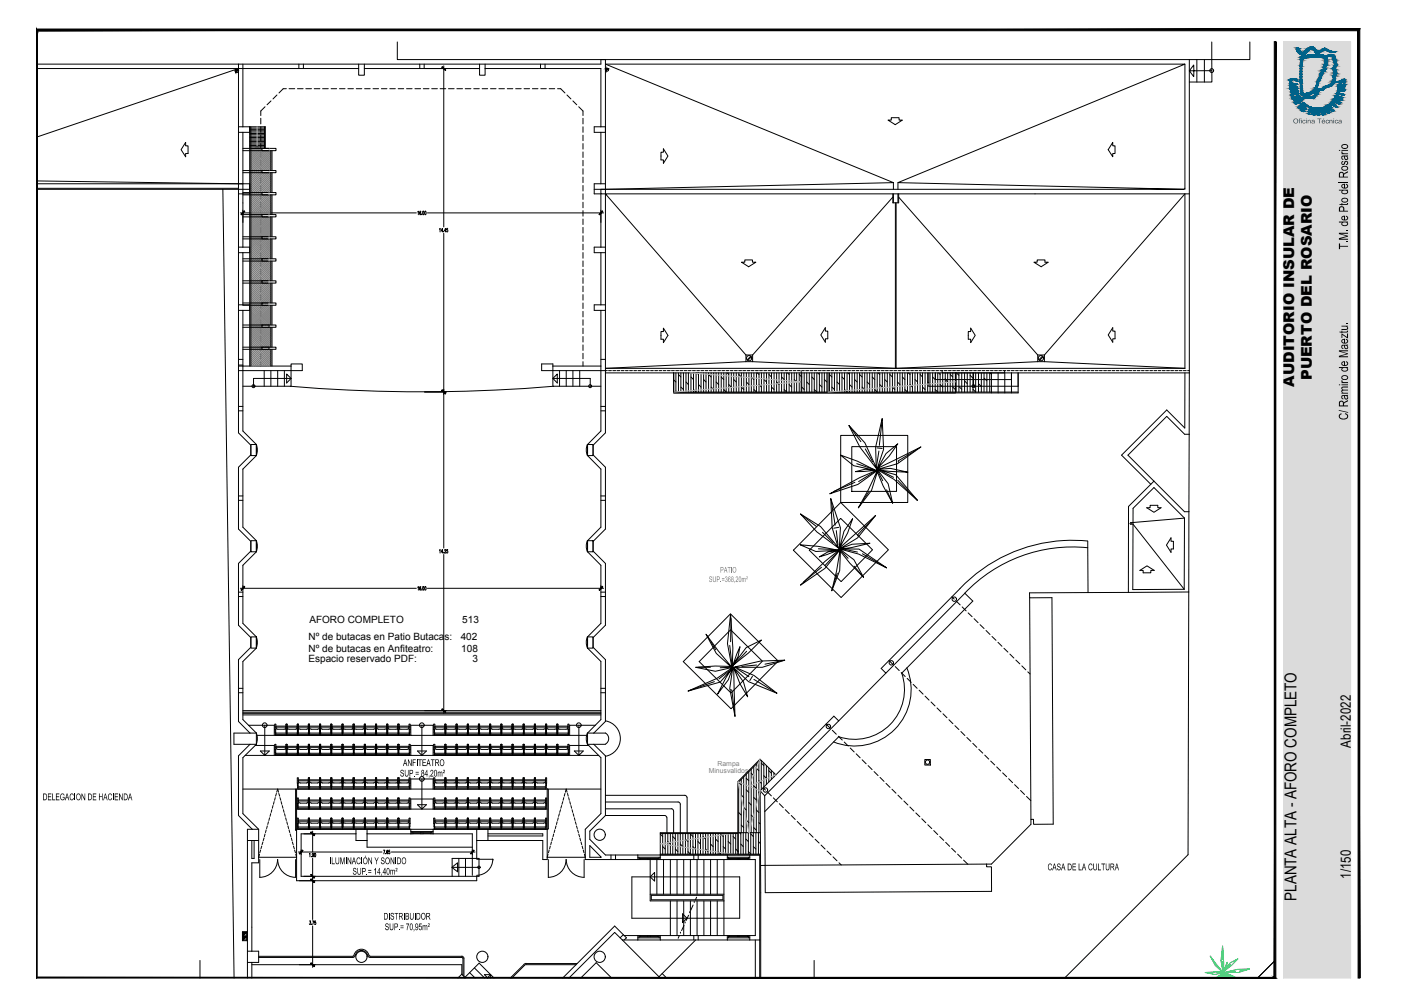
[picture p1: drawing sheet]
<svg xmlns="http://www.w3.org/2000/svg" width="420mm" height="297mm" viewBox="0 0 420 297" stroke-linecap="round" stroke-linejoin="round" font-family="sans-serif">
<defs><g id="words">
<text font-size="4.9" x="386.3" y="268.4" transform="rotate(-90 386.3 268.4)">PLANTA ALTA - AFORO COMPLETO</text>
<g font-size="4.4">
<text x="390.9" y="113.3" transform="rotate(-90 390.9 113.3)">PUERTO DEL ROSARIO</text>
<text x="385.6" y="115.2" transform="rotate(-90 385.6 115.2)">AUDITORIO INSULAR DE</text>
</g>
<g font-size="4.3">
<text x="401.7" y="67.6" transform="rotate(-90 401.7 67.6)">T.M. de Pto del Rosario</text>
<text x="401.7" y="125.2" transform="rotate(-90 401.7 125.2)">C/ Ramiro de Maeztu.</text>
</g>
<g font-size="4.2">
<text x="402.5" y="222.7" transform="rotate(-90 402.5 222.7)">Abril-2022</text>
<text x="402.5" y="261.8" transform="rotate(-90 402.5 261.8)">1/150</text>
</g>
<g font-size="3.1">
<text x="119.2" y="231.4">SUP.= 84,20m²</text>
<text x="120.1" y="228.2">ANFITEATRO</text>
<text x="12.7" y="238.4">DELEGACION DE HACIENDA</text>
<text x="98.2" y="257.5">ILUMINACIÓN Y SONIDO</text>
<text x="105.1" y="260.6">SUP.= 14,40m²</text>
<text x="312.2" y="259.3">CASA DE LA CULTURA</text>
<text x="114.3" y="274">DISTRIBUIDOR</text>
<text x="114.7" y="277.1">SUP.= 70,95m²</text>
</g>
<g font-size="3">
<text x="92.2" y="185.7">AFORO COMPLETO</text>
<text x="137.8" y="185.7">513</text>
<text x="91.9" y="190.7">Nº de butacas en Patio Butacas:</text>
<text x="137.3" y="190.7">402</text>
<text x="91.9" y="194.2">Nº de butacas en Anfiteatro:</text>
<text x="91.9" y="197.2">Espacio reservado PDF:</text>
<text x="137.4" y="194.2">108</text>
<text x="140.8" y="197.2">3</text>
</g>
<g font-size="2.6" fill="#808080">
<text x="211.2" y="173.4">SUP.=368,20m²</text>
<text x="214.6" y="170.6">PATIO</text>
</g>
<text font-size="2.3" fill="#006289" x="385.3" y="36.8">Oficina Técnica</text>
<g font-size="2" fill="#808080">
<text x="211.2" y="230.2">Minusvalidos</text>
<text x="213.8" y="228.2">Rampa</text>
</g>
</g></defs>
<g fill="none" stroke="#000" stroke-width=".3">
<path d="M10.9 19.1h168.2v-1.3h1.3v111.2l-3.7 3.6v2.9l3.7 3.7v18.4l-3.7 3.7M71.1 19.1v109.9l3.6 3.6v2.9l-3.6 3.7v18.4l3.6 3.7v2.9l-3.6 3.7v18.4l3.6 3.7v2.8l-3.6 3.7v18.4l3.4 3.5M72.4 19.1v1.3h-1.3M89.1 19.1v1.3M90.4 19.1v1.3M106.9 19.1v1.3M108.6 19.1v1.3M118.4 12.5v5.3h242.7M125.1 19.1v1.3M126.4 19.1v1.3M132.2 19.6v48M142.9 19.1v1.3"/>
<path d="M144.6 19.1v1.3M161.1 19.1v1.3M162.4 19.1v1.3M180.4 19.1h172.7l-85.5 35.3 85.1 2h-172.3l85.8-2zM353.1 19.1v37.3M354.4 17.8v111.6M356.6 17.8v6.6M358.9 17.8v6.6M361.1 17.8v6.6h-6.7M361.1 12.5v5.3M372.4 12.5v5.3h-11.3M10.9 20.4h60.2l-60.2 20.5"/>
<path d="M70.9 20.9l-.7 .6M71.1 39.4h3.3M71.1 37.8h3.3M72.4 39.4v34.2M74.4 37.8h4.7v6.4M74.4 37.8v71.3M74.4 38.2h4.4M74.4 38.5h4.4M74.4 39h4.4M74.4 39.3h4.4M74.4 39.8h4.4M74.7 37.8v71.3"/>
<path d="M77.7 35.2v1.7M77.7 37.8v1.6M78.8 37.8v6.4M79 31.8l-1.3 1.3v1.3M80.8 30.1l-1.2 1.1M82.5 28.3l-1.1 1.2M85.3 26.4h-.9l-1.3 1.3M86.1 26.4h1.7M88.6 26.4h1.7M91.1 26.4h1.7M93.6 26.4h1.7M96.1 26.4h1.7"/>
<path d="M98.7 26.4h1.6M101.2 26.4h1.6M103.7 26.4h1.6M106.2 26.4h1.6M106.9 20.4v2h1.7v-2M106.9 20.4h-34.5v17.4M108.6 20.4h34.3M108.7 26.4h1.6M111.2 26.4h1.6M113.7 26.4h1.6M116.1 26.4h1.7M118.6 26.4h1.7"/>
<path d="M121.1 26.4h1.7M123.6 26.4h1.7M126.1 26.4h1.7M128.6 26.4h1.7M131.1 26.4h1.7M133.6 26.4h1.7M136.1 26.4h1.7M138.6 26.4h1.7M141.2 26.4h1.6M142.9 20.4v2h1.7v-2M143.7 26.4h1.6M144.6 20.4h34.5v17.4"/>
<path d="M146.2 26.4h1.6M148.7 26.4h1.6M151.2 26.4h1.6M153.7 26.4h1.6M156.2 26.4h1.6M158.7 26.4h1.6M161.1 26.4h1.7M163.6 26.4h1.7M166.1 26.4h1l1.2 1.3M168.9 28.3l1.2 1.2M170.7 30.1l1.2 1.1M172.5 31.8l1.2 1.3v1.3"/>
<path d="M173.7 35.2v1.7M173.7 37.8v1.6M179.1 39.4v15.4M180.4 37.8h-3.3v1.6h3.3M181.2 20.5l-.6 .6M264.6 35.8h1v-.7h2.3v.7h1l-2.1 1.3zM361.1 21.1h-6.7l1.3-1.7v3.4l-1.3-1.7M10.9 56.4h63.5v-1.6v3h-3.3M10.9 53.9l60.2 .9M10.9 54.8h63.5M10.9 56.1h60.2M55.3 42.4v1h.7v2.3h-.7v1l-1.3-2.1z"/>
<path d="M66.4 56.4l3.4 235M72.4 44.2h7.8M72.4 57.4h7.8M72.4 58.1h7.8M72.4 50.8h7.8M72.4 51.4h7.8M72.4 44.9h7.8M74.4 40.1h4.4M74.4 40.6h4.4M74.4 41h4.4M74.4 41.4h4.4M74.4 41.8h4.4"/>
<path d="M74.4 42.1h4.4M74.4 42.6h4.4M74.4 42.9h4.4M74.4 43.4h4.4M74.4 43.7h4.4M77.7 40.3v1.6M77.7 42.8v1.6M77.7 45.3v1.6M77.7 47.8v1.6M77.7 50.3v1.6M77.7 52.8v1.6M77.7 55.3v1.6"/>
<path d="M77.7 57.8v1.6M78 44.2h4.2v.7h-4.2zM78 50.8h4.2v.6h-4.2zM78 57.4h4.2v.7h-4.2zM80.7 44.9v5.9M80.7 51.4v6M80.7 58.1v5.8M81.1 44.9v5.9M81.1 51.4v6M81.1 58.1v5.8M173.7 40.3v1.6M173.7 42.8v1.6"/>
<path d="M173.7 45.3v1.6M173.7 47.8v1.6M173.7 50.3v1.6M173.7 52.8v1.6M173.7 55.3v1.6M173.7 57.8v1.6M177.1 56.4h3.3M179.1 56.4v1.4h1.3M180.4 54.8h-3.3v3h2v15.8M197.7 44.3l1.3 2.2-1.3 2.2v-1.1h-.7v-2.2h.7zM266.1 58.7l-41.8 47.1M266.1 57.8v2.6h1.7v-2.6"/>
<path d="M266.2 54.4v2M266.2 57.8v2.6M267.6 54.4v2M267.6 57.8v2.6M267.8 58.7l41.4 47.1M331.6 42.4v1h.7v2.3h-.7v1l-1.4-2.1zM353 56.1l-.3 .3M354.4 57.8h-174l41.9 48M71.1 73.6h3.3M71.1 75.3h3.3M71.6 63.4h52.5M72.4 75.3v15.5"/>
<path d="M72.4 77.1h7.8M72.4 77.8h7.8M72.4 70.5h7.8M72.4 71.2h7.8M72.4 63.9h7.8M72.4 64.6h7.8M77.7 60.3v1.6M77.7 62.8v1.6M77.7 65.2v1.7M77.7 67.7v1.7M77.7 70.2v1.7M77.7 72.7v1.7"/>
<path d="M77.7 75.2v1.7M77.7 77.7v1.7M78 63.9h4.2v.7h-4.2zM78 70.5h4.2v.7h-4.2zM78 77.1h4.2v.7h-4.2zM80.7 64.6v5.9M80.7 71.2v5.9M80.7 77.8v5.9M81.1 64.6v5.9M81.1 71.2v5.9M81.1 77.8v5.9M124.5 63.1l.2-.2v1.1"/>
<path d="M125.4 63a.53 .53 0 0 0-.4 .4 .53 .53 0 0 0 .3 .5l.2-.3-.2-.3-.3 .3M125.7 63.9h.1M126 63a.52 .52 0 0 1 .4 .5 .52 .52 0 0 1-.4 .4zM126.6 63a.52 .52 0 0 1 .4 .5 .52 .52 0 0 1-.4 .4zM127.4 63.4h52.5M131 68.3l.1-.3v1.1M132 68.8h-.5l.3-.8v1.1M132.2 69h.1M132.2 69.5v93.8M132.9 68.8h-.5l.3-.8v1.1M133.4 68h-.3v.5h.3v.5l-.2 .1-.2-.2M173.7 60.3v1.6"/>
<path d="M173.7 62.8v1.6M173.7 65.2v1.7M173.7 67.7v1.7M173.7 70.2v1.7M173.7 72.7v1.7M173.7 75.2v1.7M173.7 77.7v1.7M179.1 75.3v15.5M180.4 73.6h-3.3v1.7h3.3M221 78.1h.9v-.7h2.3v.7h1l-2.1 1.4zM266.8 60.4v49.3l-42.5-1.9M267 60.4v49.3l42.2-1.9"/>
<path d="M308.1 78.1h1v-.7h2.3v.7h1l-2.2 1.4zM71.1 90.8h3.3M71.1 92.5h3.3M72.4 92.5v35.9l4 4v3.3l-4 4.1v17.3l4 4v3.3l-4 4v17.3l4 4.1M72.4 96.8h7.8v.7h-7.8M72.4 90.3h7.8M72.4 90.9h7.8M72.4 83.7h7.8M72.4 84.3h7.8M77.7 80.2v1.7M77.7 82.7v1.7M77.7 85.2v1.7"/>
<path d="M77.7 87.8v1.6M77.7 90.3v1.6M77.7 92.8v1.6M77.7 95.3v1.6M77.7 97.8v1.6M78 83.7h4.2v.6h-4.2zM78 90.3h4.2v.6h-4.2zM78 96.8h4.2v.7h-4.2zM80.7 84.3v6M80.7 90.9v5.9M80.7 97.5v5.9M81.1 84.3v6"/>
<path d="M81.1 90.9v5.9M81.1 97.5v5.9M173.7 80.2v1.7M173.7 82.7v1.7M173.7 85.2v1.7M173.7 87.8v1.6M173.7 90.3v1.6M173.7 92.8v1.6M173.7 95.3v1.6M173.7 97.8v1.6M179.1 92.5v16.6M180.4 90.8h-3.3v1.7h3.3"/>
<path d="M197.7 97.8l1.3 2.1-1.3 2.2v-1h-.7v-2.3h.7zM245.9 97.6v1.1h.8v2.2h-.8v1.1l-1.3-2.2zM289.2 97.8l1.4 2.1-1.4 2.2v-1h-.7v-2.3h.7zM331.6 97.6v1.1h.7v2.2h-.7v1.1l-1.4-2.2zM71.1 109.1h15.6M71.1 108.8h1.3M71.1 107.1h1.3M72.4 103.4h7.8v.7h-7.8M77.7 100.3v1.6M77.7 102.8v1.6M77.7 105.3v1.6M77.7 107.8v1.3"/>
<path d="M78 103.4h4.2v.7h-4.2zM78.7 110.4v4.7M80.7 104.1v5M80.7 110.4v4.7M81.1 104.1v5M82.7 110.4v4.7M84.7 110.4v4.7M85.4 111.4l1.3 1.3-1.3 1.4zM86.5 115.1a461.9 461.9 0 0 0 78.5 0M86.7 109.1v-.7h3.4v2h-19M86.7 109.1v6h-14.3M86.7 112.7h-11.1v2.4"/>
<path d="M126.5 116.8h6.5M164.7 112.7l1.4-1.3v2.7l-1.4-1.4h11.2v2.4M164.7 109.1h14.4M164.9 115.1h14.2M166.7 110.4v4.7M168.7 110.4v4.7M170.7 110.4v4.7M172.7 110.4v4.7M173.7 100.3v1.6M173.7 102.8v1.6M173.7 105.3v1.6M173.7 107.8v1.3"/>
<path d="M179.1 109.1v19.3l-4 4v3.3M179.1 107.1h1.3M180.4 111.1h174M181 110.4h-19.6v-2h3.3v6.7M181.3 110.4h.9M182.6 110.4h.9M183.8 110.4h.9M185.1 110.4h.9M186.4 110.4h.8M187.6 110.4h.9M188.9 110.4h.8M190.1 110.4h.9"/>
<path d="M191.4 110.4h.8M192.6 110.4h.8M193.9 110.4h.8M195.1 110.4h.8M196.4 110.4h.8M197.6 110.4h.8M198.9 110.4h.8M200.1 110.4h.8M200.7 113.2l.7 .6M201.4 110.4h.8M201.4 116.8h.1M201.4 111.1v5.7"/>
<path d="M202.2 111.1v5.7M202.2 111.6l.7 .7M202.6 110.4h.8M202.9 111.1v5.7M202.9 115.3l.8 .7M203.7 111.1v5.7M203.9 110.4h.8M204.4 111.1v5.7M204.4 113.8l.7 .8M205.1 110.4h.8M205.1 111.1v5.7M205.9 111.1v5.7"/>
<path d="M205.9 112.3l.8 .8M206.4 110.4h.8M206.7 111.1v5.7M207.4 111.1v5.7l-.7-.8M207.6 110.4h.8M207.7 111.1l.4 .5M208.1 111.1v5.7M208.1 114.6l.8 .7M208.9 110.4h.8M208.9 111.1v5.7M209.7 111.1v5.7M209.7 113.1l.7 .7"/>
<path d="M210.1 110.4h.8M210.4 111.1v5.7M211.1 111.1v5.7M211.1 111.6l.8 .7M211.4 110.4h.8M211.9 111.1v5.7M211.9 115.3l.8 .7M212.6 110.4h.8M212.7 111.1v5.7M213.4 111.1v5.7M213.4 113.8l.8 .8M213.9 110.4h.8"/>
<path d="M214.2 111.1v5.7M214.9 111.1v5.7M214.9 112.3l.8 .8M215.1 110.4h.8M215.7 111.1v5.7M216.4 110.4h.8M216.4 111.1v5.7l-.7-.8M216.7 111.1l.5 .5M217.2 111.1v5.7M217.2 114.6l.7 .7M217.6 110.4h.8M217.9 111.1v5.7"/>
<path d="M218.6 111.1v5.7M218.6 113.1l.8 .7M218.8 110.4h.9M219.4 111.1v5.7M220.1 110.4h.9M220.2 111.1v5.7M220.2 111.6l.7 .7M220.9 111.1v5.7M220.9 115.3l.7 .7M221.3 110.4h.9M221.6 111.1v5.7M222.3 107.8l-41.9 1.9h172.7"/>
<path d="M222.3 105.8v2M222.3 107.8h2M222.3 105.8h2M222.4 111.1v5.7M222.4 113.8l.8 .8M222.6 110.4h.9M223.2 111.1v5.7M223.7 106.1l-1 1.1M223.8 110.4h.9M223.9 106.3l-1.1 1.1M223.9 111.1v5.7M223.9 112.3l.7 .8"/>
<path d="M224.3 105.8v2M224.6 111.1v5.7M225.1 110.4h.9M225.4 111.1v5.7l-.8-.8M225.7 111.1l.5 .5M226.2 111.1v5.7M226.2 114.6l.7 .7M226.3 110.4h.9M226.9 111.1v5.7M227.6 110.4h.9M227.7 111.1v5.7M227.7 113.1l.7 .7"/>
<path d="M228.4 111.1v5.7M228.9 110.4h.8M229.1 111.1v5.7M229.1 111.6l.8 .7M229.9 111.1v5.7M229.9 115.3l.8 .7M230.1 110.4h.9M230.7 111.1v5.7M231.4 110.4h.8M231.4 111.1v5.7M231.4 113.8l.7 .8M232.1 111.1v5.7"/>
<path d="M232.6 110.4h.9M232.9 111.1v5.7M232.9 112.3l.8 .8M233.7 111.1v5.7M233.9 110.4h.8M234.4 111.1v5.7l-.7-.8M234.7 111.1l.4 .5M235.1 110.4h.9M235.1 111.1v5.7M235.1 114.6l.8 .7M235.9 111.1v5.7M236.4 110.4h.8"/>
<path d="M236.7 111.1v5.7M236.7 113.1l.7 .7M237.4 111.1v5.7M237.6 110.4h.8M238.2 111.1v5.7M238.2 111.6l.7 .7M238.7 110.7v6.1M238.9 110.4h.8M238.9 111.1v5.7M238.9 115.3l.7 .7M239.6 111.1v5.7M240.1 110.4h.8"/>
<path d="M240.4 111.1v5.7M240.4 113.8l.8 .8M241.2 111.1v5.7M241.4 110.4h.8M241.9 111.1v5.7M241.9 112.3l.7 .8M242.6 110.4h.8M242.6 111.1v5.7M243.4 111.1v5.7l-.8-.8M243.7 111.1l.5 .5M243.9 110.4h.8M244.2 111.1v5.7"/>
<path d="M244.2 114.6l.7 .7M244.9 111.1v5.7M245.1 110.4h.8M245.6 111.1v5.7M245.6 113.1l.8 .7M246.4 110.4h.8M246.4 111.1v5.7M246.7 111.1v5.7M247.2 111.1v5.7M247.2 111.6l.7 .7M247.6 110.4h.8M247.9 111.1v5.7"/>
<path d="M247.9 115.3l.8 .7M248.7 111.1v5.7M248.9 110.4h.8M249.4 111.1v5.7M249.4 113.8l.8 .8M250.1 110.4h.8M250.2 111.1v5.7M250.9 111.1v5.7M250.9 112.3l.8 .8M251.4 110.4h.8M251.7 111.1v5.7M252.4 111.1v5.7l-.7-.8"/>
<path d="M252.6 110.4h.8M252.7 111.1l.4 .5M253.1 111.1v5.7M253.1 114.6l.8 .7M253.9 110.4h.8M253.9 111.1v5.7M254.7 111.1v5.7M254.7 113.1l.7 .7M255.1 110.4h.8M255.4 111.1v5.7M256.1 111.1v5.7M256.1 111.6l.8 .7"/>
<path d="M256.4 110.4h.8M256.9 111.1v5.7M256.9 115.3l.8 .7M257.6 110.4h.8M257.7 111.1v5.7M258.4 111.1v5.7M258.4 113.8l.8 .8M258.9 110.4h.8M259.2 111.1v5.7M259.9 111.1v5.7M259.9 112.3l.8 .8M260.1 110.4h.8"/>
<path d="M260.7 111.1v5.7M261.4 110.4h.8M261.4 111.1v5.7l-.7-.8M261.7 111.1l.5 .5M262.2 111.1v5.7M262.2 114.6l.7 .7M262.6 110.4h.9M262.9 111.1v5.7M263.6 111.1v5.7M263.6 113.1l.8 .7M263.8 110.4h.9M264.4 111.1v5.7"/>
<path d="M265.1 110.4h.9M265.2 111.1v5.7M265.2 111.6l.7 .7M265.9 111.1v5.7M265.9 115.3l.7 .7M266.3 110.4h.9M266.6 111.1v5.7M267.4 111.1v5.7M267.4 113.8l.8 .8M267.6 110.4h.9M268.2 111.1v5.7M268.8 110.4h.9"/>
<path d="M268.9 111.1v5.7M268.9 112.3l.7 .8M269.6 111.1v5.7M270.1 110.4h.9M270.4 111.1v5.7l-.8-.8M270.7 111.1l.5 .5M271.2 111.1v5.7M271.2 114.6l.7 .7M271.4 110.4h.8M271.9 111.1v5.7M272.6 110.4h.9M272.7 111.1v5.7"/>
<path d="M272.7 113.1l.7 .7M273.4 111.1v5.7M273.9 110.4h.8M274.2 111.1v5.7M274.2 111.6l.7 .7M274.9 111.1v5.7M274.9 115.3l.8 .7M275.1 110.4h.9M275.7 111.1v5.7M276.4 110.4h.8M276.4 111.1v5.7M276.4 113.8l.7 .8"/>
<path d="M276.8 111.1v4h26.6M277.1 111.1v5.7M277.6 110.4h.9M277.9 111.1v5.7M277.9 112.3l.8 .8M278.7 111.1v5.7M278.8 111.1v2h22.6M278.9 110.4h.8M279.4 111.1v5.7l-.7-.8M279.7 111.1l.4 .5M280.1 110.4h.9M280.1 111.1v5.7"/>
<path d="M280.1 114.6l.8 .7M280.7 110.4v.7h18.7v-.7M280.9 111.1v5.7M281.4 110.4h.8M281.7 111.1v5.7M281.7 113.1h.1M281.7 113.1l.7 .7M282.4 111.1v5.7M282.6 110.4h.8M283.2 111.1v5.7M283.2 111.6l.7 .7M283.9 110.4h.8"/>
<path d="M283.9 111.1v5.7M283.9 115.3l.8 .7M284.7 111.1v5.7M284.8 116.8v-5.7v6h-84.1v-6v5.7h102.7M284.9 111.1v5.7M285 111.1l.7 .7M285.1 110.4h.8M285.7 111.1v5.7M285.7 115.2l.9 .8M286.4 110.4h.8M286.6 111.1v5.7M287.4 111.1v5.7"/>
<path d="M287.4 113.5l.8 .8M287.6 110.4h.8M288.2 111.1v5.7M288.9 110.4h.8M289.1 111.1v5.7M289.1 111.8l.8 .9M289.9 111.1v5.7M290.1 111.1v4M290.1 110.4h.8M290.7 111.1v5.7l-.8-.8M291.4 110.4h.8M291.6 111.1v5.7"/>
<path d="M291.6 114.3l.8 .9M292.4 111.1v5.7M292.6 110.4h.8M293.2 111.1v5.7M293.2 112.7l.9 .8M293.9 110.4h.8M294.1 111.1v5.7M294.9 111.1v5.7M295 111.1l.4 .4M295.1 110.4h.8M295.4 111.1v6M296.4 110.4h.8"/>
<path d="M297.4 111.1v6M297.6 110.4h.8M298.9 110.4h.8M299.4 111.1v6M300.1 110.4h.8M301.4 110.4h.8M301.4 111.1v6M302.6 110.4h.8M303.4 111.1v6h-102.7M303.9 110.4h.8M305.1 110.4h.9M306.4 110.4h.8"/>
<path d="M307.6 110.4h.9M308.8 110.4h.9M309.2 107.8h2M309.2 105.8h2M309.2 105.8v2M310.1 110.4h.9M310.6 106.1l-1 1.1M310.8 106.3l-1 1.1M311.2 107.8l41.9 1.9M311.2 105.8l41.9-48v51.9M311.2 105.8v2M311.4 110.4h.8"/>
<path d="M312.6 110.4h.9M313.9 110.4h.8M315.1 110.4h.9M316.4 110.4h.8M317.6 110.4h.9M318.9 110.4h.8M320.1 110.4h.9M321.4 110.4h.8M322.6 110.4h.9M323.9 110.4h.8M325.1 110.4h.9M326.4 110.4h.8"/>
<path d="M327.6 110.4h.9M328.9 110.4h.8M330.1 110.4h.8M331.4 110.4h.8M332.6 110.4h.8M333.9 110.4h.8M335.1 110.4h.8M336.4 110.4h.8M337.6 110.4h.8M338.9 110.4h.8M340.1 110.4h.8M341.4 110.4h.8"/>
<path d="M342.6 110.4h.8M343.9 110.4h.8M345.1 110.4h.8M346.4 110.4h.8M347.6 110.4h.9M348.9 110.4h.8M350.1 110.4h.9M351.4 110.4h.8M352.6 110.4h.9M353.1 111.1l-.1 16.4-5.3-5.4-13.5 13.5 8.7 8.7M353.9 110.4h.5M71.1 122.4h1.3"/>
<path d="M71.1 121.1h1.3M74.7 132.4h1.7v3.3h-1.7zM76.4 132.4l.3 1.7-.3 1.6M175 132.4l-.3 1.7 .3 1.6M175.1 132.4h1.6v3.3h-1.6zM175.1 135.7l4 4.1v17.3l-4 4M179.1 122.4h1.3M179.1 121.1h1.3M250.5 129.7h20v20h-20zM253 126.8l3.5 4.8M253.8 133.1h13.4v13.3h-13.4zM255.3 138.1l5 1.7"/>
<path d="M257.8 133.7l2.2 3.9M261.3 139.8l-5.1-6.6-3.2-6.4 4.7 5.1 3.4 7.4-.2-6.1 2-8.5 .4 9.2-2 6.1 2.7-4.9 3.5-2.9-2.5 3.7-3.6 3.7 13-6.4-7 4.9-6 1.8 3.9-.4 5.2 1.2-5.5-.3-3-.3 4.9 1.3 6.5 7.7-7-6.3-5-2.9 3.3 4.2 1.3 5.9-2.8-5.2-1.8-4.2-1.7 5.5-3.9 5.2 2.9-5.3 2.8-5.9-5.9 4.2-8.3 2.8 8.9-4.8 5.1-2.2-6.4 .4 2.9-.7 3.1 .3-6.5-1.4-4-3.1 5.2 1.8 5.1 2.7M261.4 133.4l1.5 .2M261.9 134.4l-.7 4.3M262.8 125.7l-.8 7M272.7 134.3l-5 3v.4M354.4 129.4h-1.4l-5.3-5.3-11.6 11.5 16.9 16.9h1.3M354.4 129.4l-.1 23.1M71.1 149.1h1.3M71.1 147.8h1.3M179.1 149.1h1.3M179.1 147.8h1.3"/>
<path d="M238.5 153.1l4.8 3.8M245.1 158.6l3.2 3.1M247.8 149.6l1.1 6.9M249.2 158.1l.5 4.3M250 157.1l-1.6 .3M250.5 149.7l14.2 14.1-14.1 14.2-14.2-14.1zM250.5 154.4l9.5 9.4-9.4 9.5-9.4-9.4zM254.7 143.7l-6.3 2.7M258.8 146.7l-1.6 2.3M259.6 155.1l-4 4.3 .1 .4M260.6 140.5l-4.8 3M261.6 140.4l1.4 2.8"/>
<path d="M262.8 140.4l3.5 1.8M264.2 145.9l1.5 3.3M267.5 143.1l5.9 6M336.7 155.9l.3 .2M336.8 155.8l.4 .1M336.9 156.2l.7-.1 15.3 19.5M341.7 151.3h1v-.7h2.3v.7h1l-2.1 1.3zM343.9 143.4l-7.6 7.5-.1 25.6M353 154.4l-9.1-9.1-6.3 6.1v24.3l15.3-.1M353 154.4l-.1 21.2M353 154.4l-16.1 1.3M354.3 152.5l-.1 23.9"/>
<path d="M71.1 177.7h1.3M71.1 176.4h1.3M71.6 175.3h52.5M74.7 161.1h1.7v3.3h-1.7zM76.4 161.1l.3 1.6-.3 1.7M124.5 175l.2-.2v1M125.4 174.9v-.1a.53 .53 0 0 0-.4 .5 .53 .53 0 0 0 .3 .5l.2-.3-.2-.4-.3 .4M125.7 175.7h.1M126 174.8a.52 .52 0 0 1 .4 .5 .52 .52 0 0 1-.4 .5zM126.6 174.8a.52 .52 0 0 1 .4 .5 .52 .52 0 0 1-.4 .5zM127.4 175.3h52.5M131 163.9l.1-.2v1.1"/>
<path d="M132 164.4h-.5l.3-.7v1.1M132.2 164.7h.1M132.2 165.2v47.3M132.4 164l.4-.2-.4 1h.5M133.4 163.7h-.3v.4a.3 .3 0 0 1 .4 .3 .3 .3 0 0 1-.4 .3l-.1-.1M175 161.1l-.3 1.6 .3 1.7M175.1 161.1h1.6v3.3h-1.6zM175.1 164.4l4 4v17.3l-4 4.1M175.1 161.1v3.3M176.7 164.2l3.7 3.7v18.4l-3.7 3.7v2.8l3.7 3.7v18.4l-3.5 3.5M176.7 161.1v3.3M179.1 177.7h1.3"/>
<path d="M179.1 176.4h1.3M243.9 163.5l5.2 .3M244.8 169l-5.3 4.4M249.5 170.8l-.9 2.7M249.7 164.4l-3.9 4.1M250.1 163.5l-6.7-5-4.9-5.4 6 3.8 5.3 6.1-1.8-5.8-.4-8.7 2.8 8.7-.3 6.5 1.4-5.4 2.6-3.8-1.5 4.3-2.5 4.5 10.8-9.7-5.3 6.6-5.4 3.3 3.7-1.3 5.3-.3-5.4 1.2-2.9 .4 5.1 .1 8.2 5.6-8.4-4.1-5.6-1.6 4.3 3.3 2.8 5.2-4.1-4.2-2.8-3.5-.2 5.7-2.4 6 1.5-5.9 1-6.3-4.5 5.5-7.3 5 7.3-7 4.4-3.5-6.1 2.1 2.6-1.5 3.1-.5-6.7 .4-4.7-2 5.5 .5 5.7 1.1M250.5 164l2.2 2.3M251.7 163.7l3.8 .8M254.5 168.7l2.3 2.7M257 165l7.2 4.2M283.7 177.8l.6 .7M284.9 179.1l1.2 1.1"/>
<path d="M306.8 178.1l.4 66M324.1 163.2a44.3 44.3 0 0 0-36.6 13.5M324.2 176.5l-.1-15.3a46.2 46.2 0 0 0-38 14.2l-23.5 23.8 1.4 1.3 23.5-23.7 2.4 2.3-21.2 21.4a14.8 14.8 0 0 1-3.5 15.4 14.8 14.8 0 0 1-15.3 3.6l-22 22.3M324.2 176.5l-17.4 .1v1.5h6.7l.3 67.4-5.8 .1v-1.5h-.8v1.5l-11.8 11.8h-1.4M336.2 176.5h-12M339.7 169.9l2.1-1.3 2.1 1.3h-1v.8h-2.3v-.8zM348.9 160.2v1.1h.8v2.2h-.8v1.1l-1.3-2.2zM354.2 176.4l-18 .1M354.2 176.4l-.2 78.2-36.8 36.8M74.7 189.8h1.7v3.3h-1.7zM76.4 189.7l.3 1.7-.3 1.7M76.4 189.8v3.3l-4 4v17.3l4 4"/>
<path d="M175 189.7l-.3 1.7 .3 1.7M175.1 189.8h1.6v3.3h-1.6zM175.1 193.1l4 4v17.3l-4 4M175.1 189.8v3.3M208.1 198.8h3.6M211.8 191.2l1.5 2.4M217.3 199.9l-3.1 2.4M217.5 192.3l.6 5.6M217.7 182.9l14.2 14-14.1 14.3-14.2-14.1zM217.7 187.6l9.5 9.4-9.4 9.5-9.4-9.4zM217.8 184.3l-.1 6.9M217.8 198.8l-3.2 .1"/>
<path d="M218.5 198.1l4.5-3.6 3.9-3.8-4.5 2.2-4 5.4 1.5-2.7 .6-2.9-2.3 6 .2-5.6-.7-10.2-.9 8.8 1.3 7.1-4.1-4.9-3.6-5 3 5.8 4.3 3.9-4.5-.2-5.9 .4 5.9 1.2 5.2-1.2-4.8 3.4-8.6 3.7 9.6-2.7 3.4-3.8-1.6 2.5-2.6 4.9 3.2-4.3 1.4-3.7-.9 6.3 1.5 8.4-.4-14.6 1.9 4.8 2.3 3.9-1.2-4.4-3.2-4.5 4.6 4.4 8.5 3.5-6.9-5.4-5.6-2.4h8.1l6.7-2.1-7.2 .2-8.1 1.9M219.6 199.2l3.6 2.4M222.5 194l-3.6 3.9M225.5 198.1l-4.4 .5M233.8 196.7l-5.8 1.2M264.9 196.8l1.3 1.2M266.8 198.6l1.2 1.2M270.2 199a16.8 16.8 0 0 1-3.5 18.3 16.8 16.8 0 0 1-18.3 3.7M286.7 180.8l1.2 1.2M288.5 182.6l1.2 1.1M290.3 184.3l1.2 1.2M292 186.1l1.2 1.2"/>
<path d="M293.8 187.8l1.2 1.2M295.6 189.6l1.2 1.2M297.4 191.4l1.2 1.1M299.2 193.1l1.1 1.2M300.9 194.9l1.2 1.2M302.7 196.7l1.2 1.1M304.5 198.4l1.2 1.2M71.1 206.4h1.3M71.1 205.1h1.3M72.4 213h106.7M72.4 212.5h106.7M72.4 212.2h106.7"/>
<path d="M72.4 211.7h106.7M74.1 216.1h7.6v3M76.4 218.4l.3 1.6-.3 1.7M76.4 218.4h-6.7v3.4h6.7M76.4 218.4v3.4M76.6 219.1h45.8M78.9 216.1v9l1.3-1.4h-2.6l1.3 1.4M81.9 215.8l.3-.1v1.7l-.3-.1zM81.9 217.4v.8h.3v-.8M82.1 218.2v.6h40v-.6M82.2 216.4h3a.71 .71 0 0 1-.5 .9h-1.9a.71 .71 0 0 1-.6-.9zM82.2 216.6h3"/>
<path d="M85.2 217.3l.1 .1M85.2 217.3v-1.6h.3v1.6M85.2 217.3l.3 .1v.8M85.3 217.4v.8h.2M85.4 218.8l-.3-.4h-2.7l-.3 .2v.5M85.4 219l-.1 .1M85.4 218.2v.6M85.4 218.2v.8M85.5 216.4h3.1a.71 .71 0 0 1-.6 .9h-1.9a.71 .71 0 0 1-.6-.9zM85.5 217.3l-.2 .1M85.5 217.3v.9M85.5 216.6h3.1"/>
<path d="M88.6 217.3v.9M88.6 217.3v-1.6l.3 .1v1.5M88.6 217.3h.3M88.7 218.6l-.3-.2h-2.7l-.3 .2 .1 .5M88.7 218.6v.5M88.7 218.2v.6M88.8 218.6l.2-.2h2.8l.2 .2v.5M88.8 218.6v.5M88.8 217.4v.8h-.2M88.9 216.4h3a.64 .64 0 0 1-.6 .9h-1.8a.72 .72 0 0 1-.6-.9zM88.9 217.3l-.3 .1v.8M88.9 216.6h3"/>
<path d="M91.9 217.3l.1 .9M91.9 217.3v-1.6l.3 .1v1.5M91.9 217.3l.2 .1v.8M92 218.2h.1M92.1 218.2v.6M92.1 219.1v-.5l.3-.2h2.7l.3 .2-.1 .5M92.2 216.4h3a.71 .71 0 0 1-.6 .9h-1.8a.66 .66 0 0 1-.6-.9zM92.2 217.3l-.2 .1v.8M92.2 217.3l-.1 .9M92.2 216.6h3M95.2 217.3h.3M95.2 217.3l.1-1.6h.2v1.6"/>
<path d="M95.2 217.3l.3 .1v.8M95.3 217.4v.8h.2M95.4 218.2v.6M95.5 216.4h3.1a.71 .71 0 0 1-.6 .9h-1.9a.71 .71 0 0 1-.6-.9zM95.5 217.3v.9M95.5 216.6h3.1M98.6 217.3l.1 .1M98.6 217.3v-1.6h.3v1.6M98.6 217.3h.3M98.6 217.4v.8h.2v-.8M98.7 218.8l-.2-.4h-2.8l-.3 .2v.5M98.7 219v.1"/>
<path d="M98.7 218.2v.6M98.7 218.2v.8M98.9 216.4h3a.71 .71 0 0 1-.6 .9h-1.8a.71 .71 0 0 1-.6-.9zM98.9 217.3l-.2 .1M98.9 216.6h3M101.9 217.3l.1 .9M101.9 217.3v-1.6l.3 .1v1.5M101.9 217.3h.3M102.1 218.6l-.3-.2h-2.8l-.3 .2 .1 .5M102.1 218.6l-.1 .5M102.1 218.2v.6M102.1 218.6l.2-.2h2.8l.3 .2-.1 .5"/>
<path d="M102.1 218.6v.5M102.2 217.4v.8h-.2M102.2 216.4h3a.64 .64 0 0 1-.5 .9h-1.9a.72 .72 0 0 1-.6-.9zM102.2 217.3l-.2 .1v.8M102.2 216.6h3M105.2 217.3l.1 .9M105.2 217.3l.1-1.6 .3 .1v1.5M105.2 217.3l.3 .1v.8M105.3 218.2h.2M105.4 218.2v.6M105.5 219.1l-.1-.5 .3-.2h2.7l.3 .2v.5M105.6 216.4h3a.71 .71 0 0 1-.6 .9h-1.9a.66 .66 0 0 1-.5-.9z"/>
<path d="M105.6 217.3l-.3 .1v.8M105.6 217.3l-.1 .9M105.6 216.6h3M108.6 217.3h.3M108.6 217.3v-1.6h.3v1.6M108.6 217.3l.2 .1v.8M108.6 217.4v.8h.2M108.7 218.2v.6M108.8 219.1l-.1-.5 .3-.2h2.8l.2 .2v.5M108.9 216.4h3a.71 .71 0 0 1-.6 .9h-1.8a.71 .71 0 0 1-.6-.9zM108.9 217.3l-.1 .9M108.9 216.6h3"/>
<path d="M111.9 217.3l.1 .9M111.9 217.3v-1.6h.3v1.6M111.9 217.3h.3M112 218.2v.6l.1-.6M112.2 217.4v.8h-.2M112.2 216.4h3.1a.71 .71 0 0 1-.6 .9h-1.9a.71 .71 0 0 1-.6-.9zM112.2 217.3l-.2 .1v.8M112.2 216.6h3.1M115.3 217.3v.9M115.3 217.3v-1.6l.3 .1v1.5M115.3 217.3h.3M115.4 218.6l-.3-.2h-2.8l-.2 .2v.5"/>
<path d="M115.4 218.6l-.1 .5M115.4 218.2v.6M115.4 218.6l.3-.2h2.7l.3 .2-.1 .5M115.4 218.6l.1 .5M115.5 217.4v.8h-.2M115.6 216.4h3a.64 .64 0 0 1-.6 .9h-1.9a.72 .72 0 0 1-.5-.9zM115.6 217.3l-.3 .1v.8M115.6 216.6h3M118.6 217.3v.9M118.6 217.3v-1.6l.3 .1v1.5M118.6 217.3l.2 .1v.8M118.6 218.2h.2"/>
<path d="M118.7 218.2v.6M118.8 219.1v-.5l.2-.2h2.8l.2 .2v.5M118.9 216.4h3a.71 .71 0 0 1-.6 .9h-1.8a.66 .66 0 0 1-.6-.9zM118.9 217.3l-.3 .1v.8M118.9 217.3l-.1 .9M118.9 216.6h3M121.9 217.4v.8h.3v-2.5l-.3 .1v1.5l.3 .1M122.4 216.1h6.7v3h-6.7zM125.7 216.1v9M129.1 219.1h45.8M129.3 217.4l.3-.1v-1.5l-.3-.1v2.5h.2v-.8M129.4 218.2v.6h40v-.6"/>
<path d="M129.5 219.1l-.1-.5 .3-.2h2.7l.3 .2v.5M129.6 216.4h3a.71 .71 0 0 1-.6 .9h-1.9a.66 .66 0 0 1-.5-.9zM129.6 216.6h3M132.6 217.3h.3M132.6 217.3v-1.6h.3v1.6M132.6 217.3l.2 .1v.8M132.6 217.4v.8h.2M132.7 218.2v.6M132.8 219.1l-.1-.5 .3-.2h2.8l.2 .2v.5M132.9 216.4h3a.71 .71 0 0 1-.6 .9h-1.8a.71 .71 0 0 1-.6-.9zM132.9 217.3l-.1 .9M132.9 216.6h3"/>
<path d="M135.9 217.3l.1 .9M135.9 217.3v-1.6h.3v1.6M135.9 217.3h.3M136 218.2v.6M136.1 219.1v-.5l.2-.2h2.8l.3 .2-.1 .5M136.2 217.4v.8h-.2M136.2 216.4h3.1a.71 .71 0 0 1-.6 .9h-1.9a.71 .71 0 0 1-.6-.9zM136.2 217.3l-.2 .1v.8M136.2 216.6h3.1M139.3 217.3v.9M139.3 217.3v-1.6l.3 .1v1.5M139.3 217.3h.3"/>
<path d="M139.4 218.2v.6M139.5 219.1l-.1-.5 .3-.2h2.7l.3 .2-.1 .5M139.5 217.4v.8h-.2M139.6 216.4h3a.64 .64 0 0 1-.6 .9h-1.8a.72 .72 0 0 1-.6-.9zM139.6 217.3l-.3 .1v.8M139.6 216.6h3M142.6 217.3v.9M142.6 217.3v-1.6l.3 .1v1.5M142.6 217.3l.2 .1v.8M142.6 218.2h.2M142.7 218.2v.6M142.8 219.1v-.5l.2-.2h2.8l.2 .2v.5"/>
<path d="M142.9 216.4h3a.71 .71 0 0 1-.6 .9h-1.8a.66 .66 0 0 1-.6-.9zM142.9 217.3l-.3 .1v.8M142.9 217.3l-.1 .9M142.9 216.6h3M145.9 217.3h.3M145.9 217.3l.1-1.6h.2v1.6M145.9 217.3l.3 .1v.8M146 217.4v.8h.2M146.1 218.2v.6M146.1 219.1v-.5l.3-.2h2.7l.3 .2-.1 .5M146.2 216.4h3.1a.71 .71 0 0 1-.6 .9h-1.9a.71 .71 0 0 1-.6-.9zM146.2 217.3v.9"/>
<path d="M146.2 216.6h3.1M149.3 217.3v.9M149.3 217.3v-1.6h.2v1.6M149.3 217.3h.2M149.4 218.2v.6M149.5 219.1l-.1-.5 .3-.2h2.7l.3 .2v.5M149.5 217.4v.8h-.2M149.5 216.4h3.1a.71 .71 0 0 1-.6 .9h-1.9a.72 .72 0 0 1-.6-.9zM149.5 217.3l-.2 .1v.8M149.5 216.6h3.1M152.6 217.3v.9M152.6 217.3v-1.6l.3 .1v1.5"/>
<path d="M152.6 217.3h.3M152.7 218.2v.6M152.8 219.1v-.5l.2-.2h2.8l.2 .2v.5M152.9 217.4v.8h-.3M152.9 216.4h3a.64 .64 0 0 1-.6 .9h-1.8a.72 .72 0 0 1-.6-.9zM152.9 217.3l-.3 .1v.8M152.9 216.6h3M155.9 217.3l.1 .9M155.9 217.3v-1.6h.3v1.6M155.9 217.3l.3 .1v.8M156 218.2h.2M156.1 218.2v.6"/>
<path d="M156.2 219.1l-.1-.5 .3-.2h2.7l.3 .2-.1 .5M156.2 217.3l-.2 .1v.8M156.2 217.3v.9M156.2 216.4h3a.71 .71 0 0 1-.5 .9h-1.9a.66 .66 0 0 1-.6-.9zM156.2 216.6h3M159.2 217.3h.3M159.2 217.3l.1-1.6h.2v1.6M159.2 217.3l.3 .1v.8M159.3 217.4v.8h.2M159.4 218.2v.6M159.5 219.1l-.1-.5 .3-.2h2.8l.2 .2v.5M159.5 216.4h3.1a.71 .71 0 0 1-.6 .9h-1.9a.71 .71 0 0 1-.6-.9z"/>
<path d="M159.5 217.3v.9M159.5 216.6h3.1M162.6 217.3v.9M162.6 217.3v-1.6h.3v1.6M162.6 217.3h.3M162.7 218.2v.6M162.8 219.1v-.5l.2-.2h2.8l.3 .2-.1 .5M162.8 217.4v.8h-.2M162.9 216.4h3a.71 .71 0 0 1-.6 .9h-1.8a.72 .72 0 0 1-.6-.9zM162.9 217.3l-.3 .1v.8M162.9 216.6h3M165.9 217.3l.1 .9"/>
<path d="M165.9 217.3v-1.6l.3 .1v1.5M165.9 217.3h.3M166.1 218.2v.6M166.1 219.1v-.5l.3-.2h2.7l.3 .2-.1 .5M166.2 217.4v.8h-.2M166.2 216.4h3a.64 .64 0 0 1-.5 .9h-1.9a.72 .72 0 0 1-.6-.9zM166.2 217.3l-.2 .1v.8M166.2 216.6h3M169.3 217.4v.8h.2v-2.5l-.3 .1v1.5l.3 .1M172.5 216.1v9l1.3-1.4h-2.7l1.4 1.4M175 218.4l-.3 1.6 .3 1.7M175.1 218.4h5.3"/>
<path d="M175.1 218.4v3.4M177.4 216.1h-7.7v3M179.1 206.4h1.3M179.1 205.1h1.3M180.4 218.4a1.88 1.88 0 0 1 0 3.3M180.4 214.8a5.4 5.4 0 0 1 4.5 5.2 5.4 5.4 0 0 1-4.5 5.3M212.9 203.1l-7.9 2.8M217.7 205.5l.4 .1 .7 5.9M224.2 201.5l-.8 1.3M224.6 202.4l6 3.6M246.2 215.7l1.2 1.3M248 217.6l1.2 1.2"/>
<path d="M249.8 219.3l1.2 1.2M249.9 214.8l-1.4-1.4-22 22.2M264 200.5l-36.1 36.6M268.5 200.4l1.2 1.2M270.3 202.1l1.2 1.2M272.1 203.9l1.2 1.2M273.9 205.6l1.2 1.2M275.7 207.4l1.1 1.2M277.4 209.1l1.2 1.2M279.2 210.9l1.2 1.2M281 212.7l1.2 1.1M282.8 214.4l1.2 1.2"/>
<path d="M284.6 216.2l1.1 1.2M286.3 217.9l1.2 1.2M288.1 219.7l1.2 1.2M306.3 200.2l.6 .6M72.4 235.1h106.7M73.1 225.1h105.3M74.5 221.8l-3.4 3.4v17.8l4.1 4.1M76.1 222.1h5.6v3M76.4 221.8l-4 3.9v16.7l4.7 4.7M81.7 238.8l-.2 .8M82 237.6l-.2 .8M82.1 224.2v.6h40v-.6"/>
<path d="M82.2 223.3h-.3v-1.5h.3v2.4h-.3v-.8M82.2 222.6h3M82.2 222.3l3 .1a.72 .72 0 0 1-.5 .9h-1.9a.68 .68 0 0 1-.6-1zM82.4 236.4l-.3 .8M82.5 236l.2-.9 .3 .9M83.1 236.4l.2 .8M83.4 237.6l.3 .8M83.8 238.8l.2 .8M85.2 223.3l.1 .1M85.2 223.3v-1.5h.3v2.4M85.2 223.3l.3 .1M85.3 223.4v.8h.2"/>
<path d="M85.4 224.8l-.3-.4h-2.7l-.3 .2v.5M85.4 225l-.1 .1M85.4 224.2v.6M85.4 224.2v.9v-.5l.3-.2h2.7l.3 .2M85.5 222.4h3.1a.72 .72 0 0 1-.6 .9h-1.9a.72 .72 0 0 1-.6-.9zM85.5 223.3l-.2 .1M85.5 223.3v.9M85.5 222.6h3.1M88.2 235.1l-.2 12.1 .4 .2M88.4 235.1v27.3h53.7v-1.3M88.6 223.3h.3l-.3 .1v.8M88.6 223.3v.9"/>
<path d="M88.6 223.3v-1.5h.2v2.4h-.2M88.6 231.7l.3 .1-.1 2.4h-.2zM88.6 237.8h.3l-.1 2.4h-.2zM88.7 224.6v.5M88.7 234.2v.6h33.4v-.6M88.7 224.2v.6M88.8 224.6l.2-.2h2.8l.2 .2v.5M88.8 224.6v.5M88.8 235.1l-.1-.3 .3-.4h2.8l.3 .4-.1 .3M88.9 222.3l3 .1a.66 .66 0 0 1-.6 .9h-1.8a.74 .74 0 0 1-.6-1zM88.9 232.3l3 .1a.64 .64 0 0 1-.6 .9h-1.8a.74 .74 0 0 1-.6-1zM88.9 233.3l-.3 .1"/>
<path d="M88.9 238.4h3a.66 .66 0 0 1-.6 .9h-1.8a.74 .74 0 0 1-.6-.9zM88.9 239.3l-.3 .1M88.9 222.6h3M88.9 232.6h3M88.9 238.6h3M91.9 223.3l.1 .9M91.9 223.3v-1.5h.3v1.5M91.9 223.3l.2 .1v.8M91.9 233.3l.1 .9M91.9 233.3v-1.6l.3 .1v1.5M91.9 233.3l.2 .1v.8M91.9 239.3l.1 .9"/>
<path d="M91.9 239.3v-1.5h.3v1.5M91.9 239.3l.2 .1v.8M92 224.2h.1M92 234.2h.1M92.1 224.2v.6M92.1 234.2v.6M92.1 225.1v-.3l.3-.4h2.7l.3 .2-.1 .5M92.1 235.1v-.3l.3-.4h2.7l.3 .4-.1 .3M92.2 222.3l3 .1a.72 .72 0 0 1-.6 .9h-1.8a.68 .68 0 0 1-.6-1zM92.2 223.3l-.2 .1v.8M92.2 223.3l-.1 .9M92.2 232.3l3 .1a.71 .71 0 0 1-.6 .9h-1.8a.68 .68 0 0 1-.6-1z"/>
<path d="M92.2 233.3l-.2 .1v.8M92.2 233.3l-.1 .9M92.2 238.4h3a.72 .72 0 0 1-.6 .9h-1.8a.68 .68 0 0 1-.6-.9zM92.2 239.3l-.2 .1v.8M92.2 239.3l-.1 .9M92.2 222.6h3M92.2 232.6h3M92.2 238.6h3M95.2 223.3h.3M95.2 223.3v-1.5h.3v2.4M95.2 223.3l.3 .1M95.2 233.3h.3"/>
<path d="M95.2 233.3v-1.5l.3-.1v2.5M95.2 233.3l.3 .1M95.2 239.3h.3M95.2 239.3v-1.5h.3v2.4M95.2 239.3l.3 .1M95.3 223.4v.8h.2M95.3 233.4v.8h.2M95.3 239.4v.8h.2M95.4 224.2v.6M95.4 234.2v.6M95.5 223.3v.9M95.5 233.3v.9"/>
<path d="M95.5 238.4h3.1a.72 .72 0 0 1-.6 .9h-1.9a.72 .72 0 0 1-.6-.9zM95.5 239.3v.9M95.5 222.6h3.1M95.5 232.6h3.1M95.5 238.6h3.1M95.6 222.3l3 .1a.72 .72 0 0 1-.6 .9h-1.9a.68 .68 0 0 1-.5-1zM95.6 232.3l3 .1a.71 .71 0 0 1-.6 .9h-1.9a.68 .68 0 0 1-.5-1zM98.6 223.3h.3l-.2 .1M98.6 223.3l.1 .1M98.6 223.3v-1.5h.3l-.1 2.4h-.2v-.8M98.6 233.3h.3l-.2 .1M98.6 233.3l.1 .1"/>
<path d="M98.6 233.3v-1.6h.3l-.1 2.5h-.2v-.8M98.6 239.3h.3l-.2 .1M98.6 239.3l.1 .1M98.6 239.3v-1.5h.3l-.1 2.4h-.2v-.8M98.7 224.8l-.2-.4h-2.8l-.3 .2v.5M98.7 225v.1M98.7 234.8l-.2-.4h-2.8l-.3 .2v.5M98.7 235v.1M98.7 224.2v.6M98.7 234.2v.6M98.7 224.2v.9v-.5l.3-.2h2.8l.3 .2M98.7 234.2v.8"/>
<path d="M98.9 222.4h3a.72 .72 0 0 1-.6 .9h-1.8a.72 .72 0 0 1-.6-.9zM98.9 238.4h3a.72 .72 0 0 1-.6 .9h-1.8a.72 .72 0 0 1-.6-.9zM98.9 222.6h3M98.9 232.6h3M98.9 238.6h3M98.9 232.3l3 .1a.71 .71 0 0 1-.6 .9h-1.8a.68 .68 0 0 1-.6-1zM101.9 223.3h.3l-.2 .1v.8M101.9 223.3l.1 .9M101.9 223.3v-1.5h.3v2.4h-.2M101.9 233.3h.3l-.2 .1v.8M101.9 233.3l.1 .9M101.9 233.3v-1.6h.3v2.5h-.2"/>
<path d="M101.9 239.3h.3l-.2 .1v.8M101.9 239.3l.1 .9M101.9 239.3v-1.5h.3v2.4h-.2M102.1 224.6l-.1 .5M102.1 234.6l-.3-.2h-2.8l-.3 .2 .1 .5M102.1 234.6l-.1 .5M102.1 224.2v.6M102.1 234.2v.6M102.1 224.6l.2-.2h2.8l.3 .2-.1 .5M102.1 224.6v.5M102.1 234.6l.2-.2h2.8l.3 .4-.1 .3M102.1 234.6v.5"/>
<path d="M102.2 222.3l3 .1a.66 .66 0 0 1-.5 .9h-1.9a.74 .74 0 0 1-.6-1zM102.2 232.3l3 .1a.64 .64 0 0 1-.5 .9h-1.9a.74 .74 0 0 1-.6-1zM102.2 238.4h3a.66 .66 0 0 1-.5 .9h-1.9a.74 .74 0 0 1-.6-.9zM102.2 222.6h3M102.2 232.6h3M102.2 238.6h3M105.2 223.3l.1 .9M105.2 223.3l.1-1.5h.3v1.5M105.2 223.3l.3 .1v.8M105.2 233.3l.1 .9M105.2 233.3l.1-1.6 .3 .1v1.5M105.2 233.3l.3 .1v.8"/>
<path d="M105.2 239.3l.1 .9M105.2 239.3l.1-1.5h.3v1.5M105.2 239.3l.3 .1v.8M105.3 224.2h.2M105.3 234.2h.2M105.4 224.2v.6M105.4 234.2v.6M105.5 225.1l-.1-.3 .3-.4h2.7l.3 .2v.5M105.5 235.1l-.1-.3 .3-.4h2.7l.3 .4v.3M105.6 222.3l3 .1a.72 .72 0 0 1-.6 .9h-1.9a.68 .68 0 0 1-.5-1zM105.6 223.3l-.3 .1v.8M105.6 223.3l-.1 .9"/>
<path d="M105.6 232.3l3 .1a.71 .71 0 0 1-.6 .9h-1.9a.68 .68 0 0 1-.5-1zM105.6 233.3l-.3 .1v.8M105.6 233.3l-.1 .9M105.6 238.4h3a.72 .72 0 0 1-.6 .9h-1.9a.68 .68 0 0 1-.5-.9zM105.6 239.3l-.3 .1v.8M105.6 239.3l-.1 .9M105.6 222.6h3M105.6 232.6h3M105.6 238.6h3M108.6 223.3h.3M108.6 223.3v-1.5h.3l-.1 2.4M108.6 223.3l.2 .1"/>
<path d="M108.6 233.3h.3M108.6 233.3v-1.5l.3-.1-.1 2.5M108.6 233.3l.2 .1M108.6 239.3h.3M108.6 239.3v-1.5h.3l-.1 2.4M108.6 239.3l.2 .1M108.6 223.4v.8h.2M108.6 233.4v.8h.2M108.6 239.4v.8h.2M108.7 224.2v.6M108.7 234.2v.6M108.8 225.1l-.1-.5 .3-.2h2.8l.2 .2v.5"/>
<path d="M108.8 235.1l-.1-.5 .3-.2h2.8l.2 .2v.5M108.9 223.3l-.1 .9M108.9 233.3l-.1 .9M108.9 238.4h3a.72 .72 0 0 1-.6 .9h-1.8a.72 .72 0 0 1-.6-.9zM108.9 239.3l-.1 .9M108.9 222.6h3M108.9 232.6h3M108.9 238.6h3M108.9 222.3l3 .1a.72 .72 0 0 1-.6 .9h-1.8a.68 .68 0 0 1-.6-1zM108.9 232.3l3 .1a.71 .71 0 0 1-.6 .9h-1.8a.68 .68 0 0 1-.6-1zM111.9 223.3h.3l-.2 .1v.8M111.9 223.3l.1 .9"/>
<path d="M111.9 223.3v-1.5h.3v2.4h-.2M111.9 233.3h.3l-.2 .1v.8M111.9 233.3l.1 .9M111.9 233.3v-1.6h.3v2.5h-.2M111.9 239.3h.3l-.2 .1v.8M111.9 239.3l.1 .9M111.9 239.3v-1.5h.3v2.4h-.2M112 224.2v.6l.1-.6M112 234.2v.6l.1-.6M112.2 222.4h3.1a.72 .72 0 0 1-.6 .9h-1.9a.72 .72 0 0 1-.6-.9zM112.2 238.4h3.1a.72 .72 0 0 1-.6 .9h-1.9a.72 .72 0 0 1-.6-.9zM112.2 222.6h3.1"/>
<path d="M112.2 232.6h3.1M112.2 238.6h3.1M112.3 232.3l3 .1a.71 .71 0 0 1-.6 .9h-1.9a.68 .68 0 0 1-.5-1zM115.3 223.3h.3l-.3 .1v.8M115.3 223.3v.9M115.3 223.3v-1.5h.2v2.4h-.2M115.3 233.3h.3l-.3 .1v.8M115.3 233.3v.9M115.3 233.3v-1.6h.2v2.5h-.2M115.3 239.3h.3l-.3 .1v.8M115.3 239.3v.9M115.3 239.3v-1.5h.2v2.4h-.2"/>
<path d="M115.4 224.6l-.3-.2h-2.8l-.2 .2v.5M115.4 224.6l-.1 .5M115.4 234.6l-.3-.2h-2.8l-.2 .2v.5M115.4 234.6l-.1 .5M115.4 224.2v.6M115.4 234.2v.6M115.4 224.6l.3-.2h2.7l.3 .2-.1 .5M115.4 224.6l.1 .5M115.4 234.6l.3-.2h2.7l.3 .4-.1 .3M115.4 234.6l.1 .5M115.6 222.3l3 .1a.66 .66 0 0 1-.6 .9h-1.9a.74 .74 0 0 1-.5-1zM115.6 232.3l3 .1a.64 .64 0 0 1-.6 .9h-1.9a.74 .74 0 0 1-.5-1z"/>
<path d="M115.6 238.4h3a.66 .66 0 0 1-.6 .9h-1.9a.74 .74 0 0 1-.5-.9zM115.6 222.6h3M115.6 232.6h3M115.6 238.6h3M118.6 223.3v.9M118.6 223.3v-1.5h.3v1.5M118.6 223.3l.2 .1v.8M118.6 233.3v.9M118.6 233.3l.2 .1v.8M118.6 239.3v.9M118.6 239.3v-1.5h.3v1.5M118.6 239.3l.2 .1v.8"/>
<path d="M118.6 231.8v1.5M118.6 224.2h.2M118.6 234.2h.2M118.7 224.2v.6M118.7 234.2v.6M118.8 225.1l-.1-.3 .3-.4h2.8l.2 .2v.5M118.8 235.1l-.1-.3 .3-.4h2.8l.3 .4-.1 .3M118.9 222.3l3 .1a.72 .72 0 0 1-.6 .9h-1.8a.68 .68 0 0 1-.6-1zM118.9 223.3l-.3 .1v.8M118.9 223.3l-.1 .9M118.9 233.3l-.3 .1v.8M118.9 233.3l-.1 .9"/>
<path d="M118.9 238.4h3a.72 .72 0 0 1-.6 .9h-1.8a.68 .68 0 0 1-.6-.9zM118.9 239.3l-.3 .1v.8M118.9 239.3l-.1 .9M118.9 222.6h3M118.9 231.8v1.5M118.9 238.6h3M121.9 232.3v.1a.71 .71 0 0 1-.6 .9h-1.8l-.3-.1-.3-.6M121.9 221.8h.3v1.6l-.3-.1zM121.9 231.8v1.5l.3 .1M121.9 237.8h.3v1.6l-.3-.1zM122.2 223.3v.9h-.3v-.8M122.2 233.3v.9h-.3v-.8"/>
<path d="M122.2 239.3v.9h-.3v-.8M122.2 231.8v1.5M122.4 225.1v-3h6.7v3M122.4 235.1v-3h6.7v3M124.4 223.7h2.7l-1.4 1.4zM125.7 232.1v9l1.4-1.4h-2.7l1.3 1.4M129.2 231.8l.1 2.4h.2v-.8M129.3 223.4l.3-.1v-1.5h-.3v2.4h.2v-.8M129.3 239.4l.3-.1v-1.5h-.3v2.4h.2v-.8M129.4 224.2v.6h40v-.6M129.4 234.2v.6h33.3v-.6M129.5 225.1l-.1-.5 .3-.2h2.7l.3 .2v.5"/>
<path d="M129.5 235.1l-.1-.3 .3-.4h2.7l.3 .4v.3M129.6 222.3l3 .1a.72 .72 0 0 1-.6 .9h-1.9a.68 .68 0 0 1-.5-1zM129.6 231.8v1.5l-.3 .1M129.6 238.4h3a.72 .72 0 0 1-.6 .9h-1.9a.68 .68 0 0 1-.5-.9zM129.6 222.6h3M129.6 238.6h3M132.5 232.3l.1 .1a.71 .71 0 0 1-.6 .9h-1.9l-.3-.1-.2-.6M132.6 231.8v2.4h.2M132.7 224.2v.6M132.7 234.2v.6M132.8 225.1l-.1-.5 .3-.2h2.8l.2 .2v.5M132.8 235.1l-.1-.5 .3-.2h2.8l.2 .2v.5"/>
<path d="M132.9 223.3h-.3l.2 .1v.8M132.9 223.3v-1.5h-.3v2.4h.2M132.9 223.3l-.1 .9M132.9 233.3h-.3l.2 .1v.8M132.9 233.3l-.1 .9M132.9 238.4h3a.72 .72 0 0 1-.6 .9h-1.8a.72 .72 0 0 1-.6-.9zM132.9 239.3h-.3l.2 .1v.8M132.9 239.3v-1.5h-.3v2.4h.2M132.9 239.3l-.1 .9M132.9 222.6h3M132.9 231.8v1.5M132.9 232.6h3"/>
<path d="M132.9 238.6h3M132.9 222.3l3 .1a.72 .72 0 0 1-.6 .9h-1.8a.68 .68 0 0 1-.6-1zM132.9 232.3l3 .1a.71 .71 0 0 1-.6 .9h-1.8a.68 .68 0 0 1-.6-1zM135.9 223.3h.3l-.2 .1v.8M135.9 223.3l.1 .9M135.9 223.3v-1.5h.3v2.4h-.2M135.9 233.3h.3l-.2 .1v.8M135.9 233.3l.1 .9M135.9 233.3v-1.6h.3v2.5h-.2M135.9 239.3h.3l-.2 .1v.8M135.9 239.3l.1 .9M135.9 239.3v-1.5h.3v2.4h-.2"/>
<path d="M136 224.2v.6M136 234.2v.6M136.1 225.1v-.5l.2-.2h2.8l.3 .2-.1 .5M136.1 235.1v-.5l.2-.2h2.8l.3 .2-.1 .5M136.2 238.4h3.1a.72 .72 0 0 1-.6 .9h-1.9a.72 .72 0 0 1-.6-.9zM136.2 222.6h3.1M136.2 232.6h3.1M136.2 238.6h3.1M136.3 222.3l3 .1a.72 .72 0 0 1-.6 .9h-1.9a.68 .68 0 0 1-.5-1zM136.3 232.3l3 .1a.71 .71 0 0 1-.6 .9h-1.9a.68 .68 0 0 1-.5-1zM139.3 223.3h.3l-.3 .1v.8M139.3 223.3v.9"/>
<path d="M139.3 223.3v-1.5h.2v2.4h-.2M139.3 233.3h.3l-.3 .1v.8M139.3 233.3v.9M139.3 233.3v-1.6h.2v2.5h-.2M139.3 239.3h.3l-.3 .1v.8M139.3 239.3v.9M139.3 239.3v-1.5h.2v2.4h-.2M139.4 224.2v.6M139.4 234.2v.6M139.5 225.1l-.1-.3 .3-.4h2.7l.3 .2-.1 .5M139.5 235.1l-.1-.3 .3-.4h2.7l.3 .4-.1 .3M139.6 222.3l3 .1a.66 .66 0 0 1-.6 .9h-1.8a.74 .74 0 0 1-.6-1z"/>
<path d="M139.6 232.3l3 .1a.64 .64 0 0 1-.6 .9h-1.8a.74 .74 0 0 1-.6-1zM139.6 238.4h3a.66 .66 0 0 1-.6 .9h-1.8a.74 .74 0 0 1-.6-.9zM139.6 222.6h3M139.6 232.6h3M139.6 238.6h3M142.6 223.3v.9M142.6 223.3v-1.5h.3v1.5M142.6 223.3l.2 .1v.8M142.6 233.3v.9M142.6 233.3v-1.6l.3 .1v1.5M142.6 233.3l.2 .1v.8M142.6 239.3v.9"/>
<path d="M142.6 239.3v-1.5h.3v1.5M142.6 239.3l.2 .1v.8M142.6 224.2h.2M142.6 234.2h.2M142.7 224.2v.6M142.7 234.2v.6M142.8 225.1v-.5l.2-.2h2.8l.2 .2v.5M142.8 235.1l-.1-.3 .3-.4h2.8l.3 .4-.1 .3M142.9 222.3l3 .1a.72 .72 0 0 1-.6 .9h-1.8a.68 .68 0 0 1-.6-1zM142.9 223.3l-.3 .1v.8M142.9 223.3l-.1 .9M142.9 232.3l3 .1a.71 .71 0 0 1-.6 .9h-1.8a.68 .68 0 0 1-.6-1z"/>
<path d="M142.9 233.3l-.3 .1v.8M142.9 233.3l-.1 .9M142.9 238.4h3a.72 .72 0 0 1-.6 .9h-1.8a.68 .68 0 0 1-.6-.9zM142.9 239.3l-.3 .1v.8M142.9 239.3l-.1 .9M142.9 222.6h3M142.9 232.6h3M142.9 238.6h3M146.1 224.2v.6M146.1 234.2v.6M146.1 225.1v-.5l.3-.2h2.7l.3 .2-.1 .5M146.1 235.1v-.5l.3-.2h2.7l.3 .2-.1 .5"/>
<path d="M146.2 223.3h-.3l.3 .1v.8M146.2 223.3v-1.5h-.2v2.4h.2M146.2 223.3v.9M146.2 233.3h-.3l.3 .1v.8M146.2 233.3v-1.6h-.2v2.5h.2M146.2 233.3v.9M146.2 238.4h3.1a.72 .72 0 0 1-.6 .9h-1.9a.72 .72 0 0 1-.6-.9zM146.2 239.3h-.3l.3 .1v.8M146.2 239.3v-1.5h-.2v2.4h.2M146.2 239.3v.9M146.2 222.6h3.1M146.2 232.6h3.1"/>
<path d="M146.2 238.6h3.1M146.2 222.3l3.1 .1a.72 .72 0 0 1-.6 .9h-1.9a.68 .68 0 0 1-.6-1zM146.2 232.3l3.1 .1a.71 .71 0 0 1-.6 .9h-1.9a.68 .68 0 0 1-.6-1zM149.3 223.4l.2-.1zM149.3 223.3v.9M149.3 221.8h.2v2.4h-.2zM149.3 233.4l.2-.1zM149.3 233.3v.9M149.3 231.7h.2v2.5h-.2zM149.3 239.4l.2-.1zM149.3 239.3v.9M149.3 237.8h.2v2.4h-.2z"/>
<path d="M149.4 224.2v.6M149.4 234.2v.6M149.5 225.1l-.1-.5 .3-.2h2.7l.3 .2v.5M149.5 235.1l-.1-.3 .3-.4h2.7l.3 .2v.5M149.5 222.3l3.1 .1a.72 .72 0 0 1-.6 .9h-1.9a.74 .74 0 0 1-.6-1zM149.5 232.3l3.1 .1a.71 .71 0 0 1-.6 .9h-1.9a.74 .74 0 0 1-.6-1zM149.5 238.4h3.1a.72 .72 0 0 1-.6 .9h-1.9a.74 .74 0 0 1-.6-.9zM149.5 222.6h3.1M149.5 232.6h3.1M149.5 238.6h3.1M152.6 223.3h.3l-.3 .1v.8M152.6 223.3v.9"/>
<path d="M152.6 223.3v-1.5h.3v2.4h-.3M152.6 233.3h.3l-.3 .1v.8M152.6 233.3v.9M152.6 233.3v-1.6h.3v2.5h-.3M152.6 239.3h.3l-.3 .1v.8M152.6 239.3v.9M152.6 239.3v-1.5h.3v2.4h-.3M152.7 224.2v.6M152.7 234.2v.6M152.8 225.1l-.1-.3 .3-.4h2.8l.3 .4-.1 .3M152.8 235.1l-.1-.3 .3-.4h2.8l.3 .4-.1 .3M152.9 222.3l3 .1a.66 .66 0 0 1-.6 .9h-1.8a.74 .74 0 0 1-.6-1z"/>
<path d="M152.9 232.3l3 .1a.64 .64 0 0 1-.6 .9h-1.8a.74 .74 0 0 1-.6-1zM152.9 238.4h3a.66 .66 0 0 1-.6 .9h-1.8a.74 .74 0 0 1-.6-.9zM152.9 222.6h3M152.9 232.6h3M152.9 238.6h3M155.9 223.3l.1 .9M155.9 223.3v-1.5h.3v1.5M155.9 223.3l.3 .1v.8M155.9 233.3l.1 .9M155.9 233.3v-1.6h.3v1.6M155.9 233.3l.3 .1v.8M155.9 239.3l.1 .9"/>
<path d="M155.9 239.3v-1.5h.3v1.5M155.9 239.3l.3 .1v.8M156 224.2h.2M156 234.2h.2M156.1 224.2v.6M156.1 234.2v.6M156.2 225.1l-.1-.5 .3-.2h2.7l.3 .4-.1 .3M156.2 235.1l-.1-.3 .3-.4h2.7l.3 .4-.1 .3M156.2 223.3l-.2 .1v.8M156.2 223.3v.9M156.2 233.3l-.2 .1v.8M156.2 233.3v.9"/>
<path d="M156.2 239.3l-.2 .1v.8M156.2 239.3v.9M156.2 222.3l3 .1a.72 .72 0 0 1-.5 .9h-1.9a.68 .68 0 0 1-.6-1zM156.2 232.3l3 .1a.71 .71 0 0 1-.5 .9h-1.9a.68 .68 0 0 1-.6-1zM156.2 238.4h3a.72 .72 0 0 1-.5 .9h-1.9a.68 .68 0 0 1-.6-.9zM156.2 222.6h3M156.2 232.6h3M156.2 238.6h3M159.4 224.2v.6M159.4 234.2v.6M159.5 225.1l-.1-.5 .3-.2h2.8l.2 .2v.5M159.5 235.1l-.1-.5 .3-.2h2.8l.2 .2v.5"/>
<path d="M159.5 223.3h-.3l.3 .1v.8M159.5 223.3v-1.5h-.2v2.4h.2M159.5 223.3v.9M159.5 233.3h-.3l.3 .1v.8M159.5 233.3v-1.6h-.2v2.5h.2M159.5 233.3v.9M159.5 238.4h3.1a.72 .72 0 0 1-.6 .9h-1.9a.72 .72 0 0 1-.6-.9zM159.5 239.3h-.3l.3 .1v.8M159.5 239.3v-1.5h-.2v2.4h.2M159.5 239.3v.9M159.5 222.6h3.1M159.5 232.6h3.1"/>
<path d="M159.5 238.6h3.1M159.6 222.3l3 .1a.72 .72 0 0 1-.6 .9h-1.9a.68 .68 0 0 1-.5-1zM159.6 232.3l3 .1a.71 .71 0 0 1-.6 .9h-1.9a.68 .68 0 0 1-.5-1zM162.6 223.4l.3-.1zM162.6 223.3v.9M162.6 221.8h.3l-.1 2.4h-.2zM162.6 233.3h.3M162.6 231.7h.3l-.1 2.5h-.2zM162.6 239.3h.3M162.6 237.8h.3l-.1 2.4h-.2zM162.7 224.2v.6M162.8 225.1l-.1-.3 .3-.4h2.8l.3 .2-.1 .5"/>
<path d="M162.9 222.3l3 .1a.72 .72 0 0 1-.6 .9h-1.8a.74 .74 0 0 1-.6-1zM162.9 222.6h3M163.1 235.1v21h-1.4v-5.7h-19.6M163.2 235.1l.2 .2-.2 11.7M165.9 223.3h.3l-.2 .1v.8M165.9 223.3l.1 .9M165.9 223.3v-1.5h.3v2.4h-.2M166.1 224.2v.6M166.1 225.1v-.5l.3-.2h2.7l.3 .4-.1 .3M166.2 222.3l3 .1a.66 .66 0 0 1-.5 .9h-1.9a.74 .74 0 0 1-.6-1zM166.2 222.6h3M167.7 238.8l-.2 .8"/>
<path d="M168 237.6l-.2 .8M168.3 236.4l-.2 .8M168.5 236l.2-.9 .3 .9M169.1 236.4l.2 .8M169.3 223.4v.8h.2v-2.4h-.3v1.5l.3 .1M169.4 237.6l.3 .8M169.8 238.8l.2 .8M175.1 221.8l4 3.9v16.7l-4.7 4.7v9h50.7v22.6h-39.1M175.1 221.8h5.3M175.4 222.1h-5.7v3M176.9 221.8l3.5 3.4v17.8M180.4 237h23.9l.4 .6 .1 10.5"/>
<path d="M180.4 238.9h21.7M202.1 238.9l.4 .2 .2 .5M202.7 239.6v8.5M220.1 233.1l.8 .7M220.1 232.9v15.2M220.9 232.2v15.9M220.9 236.8l.7 .8M221.6 231.5v16.6M222.4 230.7v17.4M222.4 231.9l.7 .7M222.4 235.3l.7 .8M223.1 229.9v18.2"/>
<path d="M223.1 239.1l.7 .7M223.8 229.2v18.9M223.8 230.3l.8 .8M224.6 228.4v19.7M224.6 234.1l.8 .8M224.6 237.6l.8 .7M225.4 227.7v20.4M225.4 228.9h.1M225.4 228.9l.7 .7M226.1 226.9v21.2M226.1 236.1l.4 .4M226.1 232.6l.8 .8"/>
<path d="M226.5 235.6l.1 22.3M226.5 235.6l1.4 1.5M226.6 226.4l-6.6 6.7M226.9 226.6v8.7M226.9 227.3l.7 .8M227.4 234.7l.7 .7M227.6 227.3v7.2M227.6 231.1l.8 .8M227.9 237.1l.1 20.7 66-.4M228.4 228.1v5.6M228.7 235.9l1.2 1.2M229.1 228.8v4.2"/>
<path d="M229.1 229.6l.8 .7M229.9 229.5v2.7M230.4 237.7l1.2 1.2M230.6 230.3v1.2M231.2 230.9l-4.7-4.7-6.6 6.7v21.8M232.2 239.5l1.2 1.1M251.6 221.1l1.2 1.2M253.4 222.9l1.1 1.1M255.1 224.6l1.2 1.2M256.9 226.4l1.2 1.2M258.7 228.1l1.2 1.2M260.5 229.9l1.1 1.2"/>
<path d="M262.2 231.6l1.2 1.2M264 233.4l1.2 1.2M265.8 235.1l1.2 1.2M267.6 236.9l1.2 1.2M269.4 238.6l1.1 1.2M275.6 226.3h1.6v1.6h-1.6zM289.9 221.5l1.2 1.1M291.7 223.2l1.1 1.2M293.4 225l1.2 1.2M295.2 226.8l1.2 1.1M297 228.5l1.2 1.2M298.8 230.3l1.2 1.1"/>
<path d="M300.6 232l1.1 1.2M302.3 233.8l1.2 1.1M304.1 235.5l1.2 1.2M305.9 237.3l1.3 1.2M73.7 250.4h3.4M75 250.4v5.3h.7v-5.3M77.1 247.1h-3.4v44.3M77.1 247.1v10h-2.1v26.3M77.3 254.5l-.2 .9h11.3l-.3-.9M77.7 253.3l-.3 .8M78 252.1l-.2 .8M78.3 250.8l-.2 .8"/>
<path d="M78.7 249.7l-.3 .8M79 248.5l-.2 .8M79.3 247.2l-.2 .8M79.7 246.1l-.3 .8M80 244.8l-.2 .8M80.3 243.6l-.2 .8M80.7 242.4l-.2 .8M81 241.2l-.2 .8M81.4 240l-.3 .8M82.7 256.1a5.3 5.3 0 0 1-5.3 5.3v-5.3M82.7 256.1a5.3 5.3 0 0 0 5.4 5.3v-5.3M84.1 240l.2 .8"/>
<path d="M84.4 241.2l.3 .8M84.8 242.4l.2 .8M85.1 243.6l.2 .8M85.5 244.8l.2 .8M85.8 246.1l.2 .8M86.1 247.2l.2 .8M86.5 248.5l.2 .8M86.8 249.7l.2 .8M87.1 250.8l.3 .8M87.4 252.1l.3 .8M87.8 253.3l.2 .8M88.4 241.1h74.7"/>
<path d="M88.4 247.1h74.8M88.6 245.4l.3-.1-.1-1.6-.2 .1v2.4h.2v-.8M88.7 240.2v.6h33.4v-.6M88.7 246.2v.6h33.4v-.6M88.8 241.1v-.5l.2-.2h2.8l.2 .2v.5M88.8 247.1v-.5l.2-.2h2.8l.2 .2v.5M88.9 244.4h3a.61 .61 0 0 1-.6 .9h-1.8a.68 .68 0 0 1-.6-.9zM88.9 244.7h3M88.9 253.8h24.9M91.9 245.3l.1 .9M91.9 245.3l.1-1.6 .2 .1v1.5M91.9 245.3l.2 .1v.8"/>
<path d="M92 240.2h.1M92 246.2h.1M92.1 240.2v.6M92.1 246.2v.6M92.1 241.1v-.5l.3-.2h2.7l.3 .2-.1 .5M92.1 247.1v-.5l.3-.2h2.7l.3 .2-.1 .5M92.2 244.4h3a.66 .66 0 0 1-.6 .9h-1.8a.63 .63 0 0 1-.6-.9zM92.2 245.3l-.2 .1v.8M92.2 245.3l-.1 .9M92.2 254.4l.2-.2v1.1M92.2 244.7h3M92.8 255.2h.1"/>
<path d="M93.2 247.6v6.2M93.2 255.7v18.3M93.5 254.6l-.1 .2a.28 .28 0 0 1-.4-.3 .28 .28 0 0 1 .4-.2 .56 .56 0 0 1 .1 .5 .56 .56 0 0 1-.4 .4v-.1M93.8 254.3v-.1a.58 .58 0 0 1 0 1zM95.2 245.3h.3M95.2 245.3l.1-1.6 .2 .1v1.5M95.2 245.3l.3 .1v.8M95.3 245.4v.8h.2M95.4 240.2v.6M95.4 246.2v.6M95.5 244.4h3.1a.66 .66 0 0 1-.6 .9h-1.9a.66 .66 0 0 1-.6-.9zM95.5 245.3v.9"/>
<path d="M95.5 244.7h3.1M98.6 245.3l.1 .1M98.6 245.3l.1-1.6 .2 .1v1.5M98.6 245.3h.3M98.6 245.4v.8h.2v-.8M98.7 240.8l-.2-.4h-2.8l-.3 .2v.5M98.7 241v.1M98.7 246.8l-.2-.4h-2.8l-.3 .2v.5M98.7 247v.1M98.7 240.2v.6M98.7 246.2v.6M98.7 240.2v.8"/>
<path d="M98.7 246.2v.8M98.9 244.4h3a.66 .66 0 0 1-.6 .9h-1.8a.66 .66 0 0 1-.6-.9zM98.9 245.3l-.2 .1M98.9 244.7h3M101.9 245.3l.1 .9M101.9 245.3l.1-1.6 .2 .1v1.5M101.9 245.3h.3M102.1 240.6l-.3-.2h-2.8l-.3 .2 .1 .5M102.1 240.6l-.1 .5M102.1 246.6l-.3-.2h-2.8l-.3 .2 .1 .5M102.1 246.6l-.1 .5M102.1 240.2v.6"/>
<path d="M102.1 246.2v.6M102.1 240.6l.2-.2h2.8l.3 .2-.1 .5M102.1 240.6v.5M102.1 246.6l.2-.2h2.8l.3 .2-.1 .5M102.1 246.6v.5M102.2 245.4v.8h-.2M102.2 244.4h3a.61 .61 0 0 1-.5 .9h-1.9a.68 .68 0 0 1-.6-.9zM102.2 245.3l-.2 .1v.8M102.2 244.7h3M105.2 245.3l.1 .9M105.2 245.3l.1-1.6 .3 .1v1.5M105.2 245.3l.3 .1v.8"/>
<path d="M105.3 240.2h.2M105.3 246.2h.2M105.4 240.2v.6M105.4 246.2v.6M105.5 241.1l-.1-.5 .3-.2h2.7l.3 .2v.5M105.5 247.1l-.1-.5 .3-.2h2.7l.3 .2v.5M105.6 244.4h3a.66 .66 0 0 1-.6 .9h-1.9a.63 .63 0 0 1-.5-.9zM105.6 245.3l-.3 .1v.8M105.6 245.3l-.1 .9M105.6 244.7h3M106.1 248.4h-16.4v12.7h53v-5.4h-8v5.4M106.1 247.1v3.3h3.3"/>
<path d="M108.6 245.3h.3M108.6 245.3l.1-1.6 .2 .1v1.5M108.6 245.3l.2 .1v.8M108.6 245.4v.8h.2M108.7 240.2v.6M108.7 246.2v.6M108.8 241.1l-.1-.5 .3-.2h2.8l.2 .2v.5M108.8 247.1l-.1-.5 .3-.2h2.8l.2 .2v.5M108.9 244.4h3a.66 .66 0 0 1-.6 .9h-1.8a.66 .66 0 0 1-.6-.9zM108.9 245.3l-.1 .9M108.9 244.7h3M109.4 248.4h31.3v12.4"/>
<path d="M109.4 247.1v5.3h31.3M111.9 245.3l.1 .9M111.9 245.3l.1-1.6 .2 .1v1.5M111.9 245.3h.3M112 240.2v.6l.1-.6M112 246.2v.6l.1-.6M112.2 245.4v.8h-.2M112.2 244.4h3.1a.66 .66 0 0 1-.6 .9h-1.9a.66 .66 0 0 1-.6-.9zM112.2 245.3l-.2 .1v.8M112.2 244.7h3.1M114.2 253.3h.5l-.3 1.1M115.3 245.3v.9"/>
<path d="M115.3 245.3v-1.6l.3 .1v1.5M115.3 245.3h.3M115.4 240.6l-.3-.2h-2.8l-.2 .2v.5M115.4 240.6l-.1 .5M115.4 246.6l-.3-.2h-2.8l-.2 .2v.5M115.4 246.6l-.1 .5M115.4 240.2v.6M115.4 246.2v.6M115.4 240.6l.3-.2h2.7l.3 .2-.1 .5M115.4 240.6l.1 .5M115.4 246.6l.3-.2h2.7l.3 .2-.1 .5M115.4 246.6l.1 .5"/>
<path d="M115.5 245.4v.8h-.2M115.6 244.4h3a.61 .61 0 0 1-.6 .9h-1.9a.68 .68 0 0 1-.5-.9zM115.6 245.3l-.3 .1v.8M115.6 253.5l-.2-.2-.2 .2v.7l.2 .2 .1-.6-.3 .2M115.6 244.7h3M116.1 253.3h-.2v.4a.29 .29 0 0 1 .3 .3 .29 .29 0 0 1-.4 .3v-.1M116.6 253.8h24.9M118.6 245.3v.9M118.6 245.3v-1.6l.3 .1v1.5M118.6 245.3l.2 .1v.8M118.6 240.2h.2M118.6 246.2h.2"/>
<path d="M118.7 240.2v.6M118.7 246.2v.6M118.8 241.1v-.5l.2-.2h2.8l.2 .2v.5M118.8 247.1v-.5l.2-.2h2.8l.2 .2v.5M118.9 244.4h3a.66 .66 0 0 1-.6 .9h-1.8a.63 .63 0 0 1-.6-.9zM118.9 245.3l-.3 .1v.8M118.9 245.3l-.1 .9M118.9 244.7h3M121.9 245.4v.8h.3v-2.5l-.3 .1v1.5l.3 .1M122.4 241.1v-3h6.7v3M122.4 247.1v1.3M122.4 247.7h6.7"/>
<path d="M122.7 247.7v.7M122.7 248.1h6M123 248.1v.3M123 248.3h2.4M125.4 248.1v.3M125.7 248.1v.3M126.1 248.1v.3M126.1 248.3h2.3M128.4 248.1v.3M128.7 247.7v.7M129.1 247.1v1.3M129.3 245.4l.3-.1-.1-1.6-.3 .1 .1 2.4h.2v-.8"/>
<path d="M129.4 240.2v.6h33.3v-.6M129.4 246.2v.6h33.3v-.6M129.5 241.1l-.1-.5 .3-.2h2.7l.3 .2v.5M129.5 247.1l-.1-.5 .3-.2h2.7l.3 .2v.5M129.6 244.4h3a.66 .66 0 0 1-.6 .9h-1.9a.63 .63 0 0 1-.5-.9zM129.6 244.7h3M132.6 245.3h.3M132.6 245.3l.1-1.6 .2 .1v1.5M132.6 245.3l.2 .1v.8M132.6 245.4v.8h.2M132.7 240.2v.6M132.7 246.2v.6"/>
<path d="M132.8 241.1l-.1-.5 .3-.2h2.8l.2 .2v.5M132.8 247.1l-.1-.5 .3-.2h2.8l.2 .2v.5M132.9 244.4h3a.66 .66 0 0 1-.6 .9h-1.8a.66 .66 0 0 1-.6-.9zM132.9 245.3l-.1 .9M132.9 244.7h3M134.6 258.4l1.7-1.3v2.6zM134.7 258.4h8M135.9 245.3l.1 .9M135.9 245.3l.1-1.6 .2 .1v1.5M135.9 245.3h.3M136 240.2v.6M136 246.2v.6"/>
<path d="M136.1 241.1v-.5l.2-.2h2.8l.3 .2-.1 .5M136.1 247.1v-.5l.2-.2h2.8l.3 .2-.1 .5M136.2 245.4v.8h-.2M136.2 244.4h3.1a.66 .66 0 0 1-.6 .9h-1.9a.66 .66 0 0 1-.6-.9zM136.2 245.3l-.2 .1v.8M136.2 244.7h3.1M136.7 255.7v5.4M138.7 255.7v5.4M139.3 245.3v.9M139.3 245.3v-1.6l.3 .1v1.5M139.3 245.3h.3M139.4 240.2v.6"/>
<path d="M139.4 246.2v.6M139.5 241.1l-.1-.5 .3-.2h2.7l.3 .2-.1 .5M139.5 247.1l-.1-.5 .3-.2h2.7l.3 .2-.1 .5M139.5 245.4v.8h-.2M139.6 244.4h3a.61 .61 0 0 1-.6 .9h-1.8a.68 .68 0 0 1-.6-.9zM139.6 245.3l-.3 .1v.8M139.6 244.7h3M142.1 256h4.8v.3M142.1 247.1v8.6M142.6 245.3v.9M142.6 245.3v-1.6l.3 .1v1.5M142.6 245.3l.2 .1v.8"/>
<path d="M142.6 240.2h.2M142.6 246.2h.2M142.7 240.2v.6M142.7 246.2v.6M142.8 241.1v-.5l.2-.2h2.8l.2 .2v.5M142.8 247.1v-.5l.2-.2h2.8l.2 .2v.5M142.9 244.4h3a.66 .66 0 0 1-.6 .9h-1.8a.63 .63 0 0 1-.6-.9zM142.9 245.3l-.3 .1v.8M142.9 245.3l-.1 .9M142.9 244.7h3M145.4 248.4h16.3v.7h-16.3M145.4 247.1v3.3"/>
<path d="M145.9 245.3h.3M145.9 245.3l.1-1.6 .2 .1v1.5M145.9 245.3l.3 .1v.8M146 245.4v.8h.2M146.1 240.2v.6M146.1 246.2v.6M146.1 241.1v-.5l.3-.2h2.7l.3 .2-.1 .5M146.1 247.1v-.5l.3-.2h2.7l.3 .2-.1 .5M146.2 244.4h3.1a.66 .66 0 0 1-.6 .9h-1.9a.66 .66 0 0 1-.6-.9zM146.2 245.3v.9M146.2 244.7h3.1M146.8 256a4.8 4.8 0 0 1-4.8 4.8"/>
<path d="M149.3 245.3v.9M149.3 245.3v-1.6l.2 .1v1.5M149.3 245.3h.2M149.4 240.2v.6M149.4 246.2v.6M149.5 241.1l-.1-.5 .3-.2h2.7l.3 .2v.5M149.5 247.1l-.1-.5 .3-.2h2.7l.3 .2v.5M149.5 245.4v.8h-.2M149.5 244.4h3.1a.66 .66 0 0 1-.6 .9h-1.9a.68 .68 0 0 1-.6-.9zM149.5 245.3l-.2 .1v.8M149.5 244.7h3.1M152.6 245.3v.9"/>
<path d="M152.6 245.3v-1.6l.3 .1v1.5M152.6 245.3h.3M152.7 240.2v.6M152.7 246.2v.6M152.8 241.1v-.5l.2-.2h2.8l.3 .4-.1 .3M152.8 247.1v-.5l.2-.2h2.8l.2 .2v.5M152.9 245.4v.8h-.3M152.9 244.4h3a.61 .61 0 0 1-.6 .9h-1.8a.68 .68 0 0 1-.6-.9zM152.9 245.3l-.3 .1v.8M152.9 244.7h3M155.9 245.3l.1 .9M155.9 245.3l.1-1.6 .2 .1v1.5"/>
<path d="M155.9 245.3l.3 .1v.8M156 240.2h.2M156 246.2h.2M156.1 240.2v.6M156.1 246.2v.6M156.2 241.1l-.1-.5 .3-.2h2.7l.3 .2-.1 .5M156.2 247.1l-.1-.5 .3-.2h2.7l.3 .2-.1 .5M156.2 245.3l-.2 .1v.8M156.2 245.3v.9M156.2 244.4h3a.66 .66 0 0 1-.5 .9h-1.9a.63 .63 0 0 1-.6-.9zM156.2 244.7h3M159.2 245.3h.3"/>
<path d="M159.2 245.3l.1-1.6 .2 .1v1.5M159.2 245.3l.3 .1v.8M159.3 245.4v.8h.2M159.4 240.2v.6M159.4 246.2v.6M159.5 241.1l-.1-.5 .3-.2h2.8l.2 .2v.5M159.5 247.1l-.1-.5 .3-.2h2.8l.2 .2v.5M159.5 244.4h3.1a.66 .66 0 0 1-.6 .9h-1.9a.66 .66 0 0 1-.6-.9zM159.5 245.3v.9M159.5 244.7h3.1M162.6 243.8h.3l-.1 1.6-.2-.1zM162.6 245.4v.8h.2v-.8"/>
<path d="M163.3 254.5l-.2 .9h11.3l-.3-.9M163.6 253.3l-.2 .8M164 252.1l-.2 .8M164.3 250.8l-.2 .8M164.7 249.7l-.2 .8M165 248.5l-.2 .8M165.3 247.2l-.2 .8M165.7 246.1l-.2 .8M166 244.8l-.2 .8M166.4 243.6l-.3 .8M166.7 242.4l-.3 .8M167 241.2l-.2 .8"/>
<path d="M167.4 240l-.3 .8M168.7 256.1a5.3 5.3 0 0 1-5.3 5.3v-5.3M168.7 256.1a5.3 5.3 0 0 0 5.3 5.3M170.1 240l.2 .8M170.5 241.2l.2 .8M170.8 242.4l.2 .8M171.1 243.6l.3 .8M171.4 244.8l.3 .8M171.8 246.1l.2 .8M172.1 247.2l.3 .8M172.5 248.5l.2 .8M172.8 249.7l.2 .8"/>
<path d="M173.1 250.8l.2 .8M173.5 252.1l.2 .8M173.8 253.3l.2 .8M174.1 256.1v5.3M175.8 251.9l3.4 3.5h-3.4zM180.4 243l-4.6 4.6v2.5l4.6 4.6h46.1M180.4 241h19.7M180.4 243h17.7M182.1 254.7v1.4M183.4 254.7v1.4M190.1 255.4h6.7M190.1 254.7v1.4"/>
<path d="M190.4 255.7h6M190.4 255.4v.7M190.7 255.7v.4M190.7 255.9h2.4M193.1 255.7v.4M193.4 255.7v.4M193.7 255.7v12.7h22M193.7 255.9h2.4M195.1 259.9v2.6l-1.4-1.2zM195.7 256.1v10.3M196.1 255.7v.4M196.4 255.4v.7"/>
<path d="M196.8 248.5l.7 .7M196.8 254.5h29.7M196.8 248.3h23.1M197.5 248.3v6.2M197.5 252.2l.7 .8M197.7 256.1v10.3M198 243l.5 .2 .2 .4M198.2 248.3v6.2M198.7 243.6v4.5M199 248.3v6.2M199 250.7l.8 .8M199.8 248.3v6.2"/>
<path d="M199.8 256.1v10.3M200 240.9l.5 .2 .2 .5M200.5 248.3v6.2M200.5 249.2l.7 .8M200.7 241.6v6.5M201.2 248.3v6.2M201.2 253l.8 .7M201.7 256.1v10.3M202 248.3v6.2M202.6 248.3l.1 .2M202.7 248.3v6.2M202.7 251.5l.8 .7"/>
<path d="M203.5 248.3v6.2M203.7 256.1v10.3M204.2 248.3v6.2M204.2 250l.8 .7M205 248.3v6.2M205.7 248.3v6.2l-.7-.8M205.7 256.1v10.3M205.7 248.5l.8 .7M206.5 248.3v6.2M206.5 252.2l.7 .8M206.7 254.7v1.4M207.2 248.3v6.2"/>
<path d="M207.7 256.1v10.3M208 248.3v6.2M208 250.7l.7 .8M208.1 254.7v1.4M208.7 248.3v6.2M209.5 248.3v6.2M209.5 249.2l.8 .8M209.7 256.1v10.3M210.3 248.3v6.2M210.3 253l.7 .7M211 248.3v6.2M211.6 248.3l.1 .2"/>
<path d="M211.7 248.3v6.2M211.7 256.1v10.3M211.7 251.5l.8 .7M212.5 248.3v6.2M213.2 248.3v6.2M213.2 250l.8 .7M213.7 256.1v10.3M214 248.3v6.2M214.7 248.3v6.2l-.7-.8M214.7 248.5l.8 .7M215.5 248.3v6.2M215.5 252.2l.7 .8"/>
<path d="M215.7 256.1v12.3M216.2 248.3v6.2M216.7 255.4h6.7M216.7 254.7v1.4M217 248.3v6.2M217 250.7l.7 .8M217.1 255.7h6M217.1 255.4v.7M217.4 255.9h2.3M217.4 255.7v.4M217.7 248.3v6.2M218.5 248.3v6.2"/>
<path d="M218.5 249.2l.7 .8M219.2 248.3v6.2M219.2 253l.8 .7M219.7 255.7v.4M220 248.1v6.4M220.1 255.7v.4M220.1 242.1l.8 .7M220.3 248.1l.5 .4M220.4 255.7v.4M220.4 255.9h2.3M220.8 248.1v6.4M220.8 251.5l.7 .7"/>
<path d="M220.9 245.8l.7 .8M221.5 248.1v6.4M221.6 240.6l.8 .7M222.2 248.1v6.4M222.2 250l.8 .7M222.4 244.3l.7 .8M222.7 255.7v.4M223 248.1v6.4M223.1 255.4v.7M223.4 254.7v1.4M223.7 248.1v6.4l-.7-.8M223.7 248.5l.8 .7"/>
<path d="M223.8 242.8l.8 .8M224.5 248.1v6.4M224.5 252.2l.7 .8M224.6 246.6l.8 .7M225.2 248.1v6.4M225.4 241.3l.7 .8M226 248.1v6.4M226 250.7l.5 .6M226.1 245.1l.4 .4M226.4 254.7v36.7M226.5 248.1h-29.7v8M234 241.2l1.2 1.2"/>
<path d="M235.8 243l1.2 1.2M237.6 244.7l1.1 1.2M239.3 246.5l1.2 1.2M241.1 248.3l1.2 1.1M242.9 250l1.2 1.2M244.7 251.8l1.2 1.2M246.5 253.5l1.1 1.2M248.2 255.3l1.2 1.2M250 257.1l.7 .6M271.1 240.4l1.2 1.2M272.9 242.2l1.2 1.1M274.7 243.9l1.2 1.2"/>
<path d="M276.5 245.7l1.2 1.2M278.2 247.5l1.2 1.1M280 249.2l1.2 1.2M281.8 251l1.2 1.2M283.6 252.7l1.2 1.2M285.4 254.5l1.1 1.2M287.1 256.3l1.3 1.2M294 257.4v.8h1.4l.1 7.4-67.5 .4v-8.2l-1.4 .1 .1 33.5M72.2 277.6h1.4v2.7h-1.4zM73.4 277.8h-.9v1l.9-1v1h-.9M73.4 279h-.9v1l.9-1v1h-.9M92.2 274.4h.4l-.1 .4a.3 .3 0 0 1 .1 .4 .3 .3 0 0 1-.4 .2v-.2"/>
<path d="M92.9 275.4h.1M93.1 274.4h.4l-.3 1M93.2 275.9v12.3M94.1 274.4h-.3v.4a.31 .31 0 0 1 .3 .3 .31 .31 0 0 1-.3 .3l-.1-.2M185.7 278.5l-.9 .9M188.3 261.3h32.1v12.3h-32.1zM190.1 278.7v1.3M190.1 279.4h6.7M190.4 279.1h6M190.4 278.7v.7M190.7 278.7v.4M190.7 278.9h2.4"/>
<path d="M193.1 278.7v.4M193.4 278.7v.4M193.7 266.4h22M193.7 278.7v.4M193.7 278.9h2.4M194.1 266.8h21.3v1.3h-21.3zM196.1 278.7v.4M196.4 278.7v.7M196.8 278.7v1.3M199.8 268.4v10.3M201.7 268.4v10.3M202.4 278.7l-.3 .8"/>
<path d="M202.8 278h.1M203.4 272.3l1.3 1.3-1.3 1.3zM203.7 268.4v10.3M203.8 275.7l-.7 1.6M204.2 275h.1M205.2 272.7l-.7 1.5M205.5 271.9h.1M205.7 268.4v10.3M206.5 269.6l-.6 1.6M206.7 278.7v1.3M206.9 268.9h.1M207.6 267.3l-.4 .8"/>
<path d="M207.7 268.4v10.3M208.1 278.7v1.3M209.7 268.4v10.3M211.7 268.4v10.3M213.7 268.4v10.3M215.7 268.4v10.3M216.7 278.7v1.3M216.7 279.4h6.7M217.1 279.1h6M217.1 278.7v.7M217.4 278.7v.4M217.4 278.9h2.3"/>
<path d="M219.7 278.7v.4M220.1 278.7v.4M220.4 278.7v.4M220.4 278.9h2.3M222.7 278.7v.4M223.1 278.7v.7M223.4 278.7v1.3M59.6 286.1v5.3M73.7 283.4h3.4v3.3h-3.4M75 287.4h62.6v2.9M75 286.7v4.7M77.1 285.3h28.1"/>
<path d="M77.1 284.9h28.1M105.2 284.9l.1-.1a2.45 2.45 0 0 1 2.4-2 2.45 2.45 0 0 1 2.4 2l.2 .1M105.8 284.7l-.6 .5M105.9 284.7a1.88 1.88 0 0 1 1.8-1.5 1.88 1.88 0 0 1 1.9 1.5M109.6 284.7l.6 .5M110.2 285.3l27.4-.1 .3 .3M110.3 284.9h27.3M137.6 284.9l.5 .2 .1 .4v5.4M137.6 290.3l1.2 1.1M137.6 290.3l-1.2 1.1M138 285.6v5M138.3 291.4l4.5-4.5 4.4 4.5"/>
<path d="M139.9 289.8l1.7 1.6M141.4 288.4l3 3M145.4 291.4l-1.1-1h1.9v1M146.2 290.4l-1 1M156.1 287.4l-4.1 4M156.3 287.6l-3.8 3.8M156.8 287l-.7 .3M156.8 287.1h15.2M171.7 287.4h-14.9l-.5 .2M173 291.4l4.7-4.6 4.6 4.6M185.4 280l11.4 11.4-.4-.4 10.9-11M185.4 280l-2.2-2.2-13.7 13.6"/>
<path d="M185.4 280h41M186 280l.7-.6-3.5-3.5-15.5 15.5M197.3 290l1.4 1.4M225.1 280v11.4M242.6 286.1v5.3M379.9 286.2l-5.2 5.2"/>
<circle cx="70.5" cy="21.2" r=".44"/>
<circle cx="180.9" cy="20.8" r=".44"/>
<circle cx="361.1" cy="21" r=".57"/>
<circle cx="75.5" cy="115.1" r=".44"/>
<circle cx="175.9" cy="115.1" r=".44"/>
<circle cx="223.2" cy="106.7" r=".78"/>
<circle cx="290.1" cy="115.1" r=".44"/>
<circle cx="310.2" cy="106.7" r=".78"/>
<circle cx="284.4" cy="178.5" r=".66"/>
<circle cx="265.6" cy="197.5" r=".66"/>
<circle cx="78.9" cy="216.1" r=".7"/>
<circle cx="125.7" cy="216.1" r=".7"/>
<circle cx="172.5" cy="216.1" r=".7"/>
<circle cx="246.9" cy="216.4" r=".66"/>
<circle cx="228.1" cy="235.4" r=".66"/>
<circle cx="276.4" cy="227.1" r=".66"/>
<circle cx="142.7" cy="258.4" r=".36"/>
<circle cx="178.7" cy="248.7" r="1.67"/>
<circle cx="107.7" cy="285.1" r="1.67"/>
<circle cx="143.7" cy="285.1" r="1.67"/>
<circle cx="178.7" cy="285.1" r="1.67"/>
</g>
<g fill="#000" stroke="#000" stroke-width=".3">
<path d="M180.6 20.5h.6zM72.5 277.8h.9l-.9 1zM72.5 279h.9l-.9 1z"/>
<path d="M70.2 20.9v.6zM70.2 20.9h.7l-.7 .6zM70.2 20.9h.7l-.3-.1z"/>
<path d="M131.7 20l1.1 .9zM131.8 19.9l1 1-1.1-.9z"/>
<path d="M180.6 20.5v.6zM180.6 20.5v.6l.6-.6z"/>
<path d="M72.8 62.9l-.8 1.1zM72.8 62.9l-.8 1.1-.2-.1z"/>
<path d="M178.5 63.9l.1 .1 .9-1.1zM179.5 62.9l-.9 1.1z"/>
<path d="M131.8 116.2l-.1 .1 1.1 .9zM131.7 116.3l1.1 .9-.1 .1z"/>
<path d="M131.7 116.3l1 1 .1-.1zM131.8 116.2l1 1-1.1-.9z"/>
<path d="M72.8 174.7l-.8 1.1zM72.8 174.7l-.8 1.1-.2-.1z"/>
<path d="M179.5 174.7l-1 1 .1 .1zM179.5 174.7l-.9 1.1z"/>
<path d="M131.8 211.2l-.1 .1 1.1 .9zM131.7 211.3l1.1 .9-.1 .1z"/>
<path d="M90.2 253.3l-.9 1.1 1-1zM90.2 253.3l-.9 1.1z"/>
<path d="M92.6 248l1 1 .1-.2zM92.7 247.8l1 1-1.1-.8z"/>
<path d="M141.2 253.3l-.9 1.1zM141.2 253.3l.1 .1-1 1z"/>
<path d="M92.7 260.5l1 1zM92.6 260.6l1.1 .9-.1 .1z"/>
<path d="M92.6 262l1.1 .9zM92.7 261.8l1 1.1-1.1-.9z"/>
<path d="M11.1 9.2l-.2 282.2 .2-.2zM10.9 8.9l.2 .3-.2 282.2z"/>
<path d="M92.7 286.9l1 .9zM92.6 286.9l1.1 .9-.1 .2z"/>
<path d="M11.1 291.2l368.9 .2-.3-.2zM11.1 291.2l368.9 .2h-369.1z"/>
<path d="M379.7 291.2l.5 .2zM380.2 12.4v279l-.5-.2zM379.7 12.4v278.8l.5-278.8z"/>
<path d="M404.7 9.2v282.2h.5zM404.7 9.2l.5-.5v282.7zM11.1 9.2h393.6l.5-.5zM10.9 8.7h394.3l-394.1 .5zM10.9 8.7l.2 .5z"/>
</g>
<g fill="none" stroke="#00dd37" stroke-width=".3">
<path d="M359.5 289.7h1.8M361.3 285.9l.8 1.3M363.2 291.4l1.2-1.4-.9 1.4M364.1 291.4l.5-1.7-.2 1.7M364.1 290.3l-1.4 1.1M364.2 286.5l.3 2.8M364.3 282.5v3.4M364.3 289.7l-1.5 .1M364.7 289.4l2.3-1.8 1.9-1.9-2.3 1.1-2 2.7 .8-1.4 .3-1.4-1.1 3v-2.8l-.3-5.1-.5 4.4 .7 3.5-3.9-4.9 1.5 2.9 2.2 1.9-5.2 .1 2.9 .6 2.6-.6-2.4 1.7M364.7 289.7l4.1-.9 3.5-.1-3.3 1h-4l3.4 1.7M364.8 291.4v-1.6l.6 1.6M365.2 290l1.8 1.1"/>
<path d="M365.8 291.4l-1.2-1.7 1.9 1.7M366.7 287.4l-1.8 1.9M367.6 291.1l-.2 .3M368.2 289.4l-2.2 .2M372.3 288.7l-2.9 .6"/>
</g>
<g fill="none" stroke="#bababa" stroke-width=".3">
<path d="M76.6 37.8v6.4l.6-.3h-1.2l.6 .3M80.2 44.2v.7M80.2 50.8v.6M80.2 57.4v.7M80.2 63.9v.7M80.2 70.5v.7M80.2 77.1v.7M80.2 83.7v.6M80.2 90.3v.6M205.7 111.1l33 2.7-38 3M284.8 113.8l-38.1 3M219.9 232.9l6.6 2.7-3.3 12.5z"/>
<path d="M226.5 226.2l-3.3 8 8-3.3M219.9 248.1l-23.1 3.3 23.1 3.3"/>
</g>
<g fill="none" stroke="#808080" stroke-width=".3">
<path d="M74.7 57.7l6 6M74.7 57.1l6 6M74.7 56.6l6 5.9M74.7 56l6 5.9M74.7 55.4l6 6M74.7 54.8l6 6M74.7 54.2l3.3 3.3M74.7 52.4l4.9 5 1.1-1.2M74.7 51.8l5.5 5.6 .5-.6M74.7 59.5l4.5 4.4M74.7 58.9l5.1 5M74.7 58.3l5.7 5.6"/>
<path d="M74.7 53.6l3.8 3.8M74.7 53l4.4 4.4M74.7 51.2l6 6M74.7 50.6l6 6.1M74.7 50.1l6 6M74.7 49.5l6 6M74.7 48.9l6 6M74.7 48.3l6 6M74.7 47.7l3.3 3.3M74.7 47.1l3.7 3.7M74.7 46.5l4.3 4.3M74.7 45.9l4.9 4.9"/>
<path d="M74.7 45.4l5.5 5.4M74.7 44.8l6 6M74.7 44.2l6 6M75.1 44.2l-.4 .4M75.3 44.2l5.4 5.4M75.7 44.2l-1 .9M75.9 44.2l4.8 4.8M76.3 44.2l-1.6 1.5M76.5 44.2l4.2 4.2M76.9 44.2l-2.2 2.1M77.1 44.2l3.6 3.6M77.5 44.2l-2.8 2.7"/>
<path d="M77.7 44.2l.3 .3M78 44.2l-3.3 3.3M78 44.8l-3.3 3.3M78 51.2l-3.3 3.4M78 57.8l-3.3 3.3M78.3 58.1l-3.6 3.6M78.4 44.9l2.3 2.3M78.6 44.9l-3.9 3.8M78.6 58.1l2.1 2.1M78.9 58.1l-4.2 4.1M79 44.9l1.7 1.7M79.1 44.9l-4.4 4.4"/>
<path d="M79.1 58.1l1.6 1.5M79.5 58.1l-4.8 4.7M79.6 44.9l1.1 1.2M79.7 44.9l-5 5M79.7 58.1l1 .9M80.1 58.1l-5.4 5.3M80.2 44.9l.5 .6M80.3 44.9l-5.6 5.6M80.3 58.1l.4 .3M80.7 51.5l-6 6M80.7 52.1l-6 6M80.7 52.7l-6 6"/>
<path d="M80.7 53.3l-6 6M80.7 53.9l-6 6M80.7 54.5l-6 6M80.7 58.1l-6 5.9M80.7 58.6l-6 6M80.7 59.2l-6 6M80.7 59.8l-6 6M80.7 45.1l-6 6M80.7 45.6l-6 6.1M80.7 46.2l-6 6M80.7 46.8l-6 6M80.7 47.4l-6 6"/>
<path d="M80.7 48l-6 6M80.7 48.6l-2.2 2.2M80.7 53.7l-2.3-2.3-3.7 3.8M80.7 49.2l-1.6 1.6M80.7 53.1l-1.7-1.7-4.3 4.4M80.7 49.8l-1 1M80.7 52.5l-1.1-1.1-4.9 5M80.7 50.3l-.4 .5M80.7 52l-.5-.6-5.5 5.6M80.7 55.1l-2.3 2.3M80.7 55.6l-1.7 1.8M74.7 77.2l6 6"/>
<path d="M74.7 76.6l6 6M74.7 76l6 6M74.7 75.4l6 6M74.7 74.8l6 6M74.7 74.2l3.3 3.4M74.7 70.7l6 6M74.7 70.1l6 6M74.7 69.5l6 6M74.7 68.9l6 6M74.7 68.3l6 6.1M74.7 67.7l3.3 3.4M74.7 64.2l6 6"/>
<path d="M74.7 63.6l6 6M74.7 63l6 6M74.7 62.5l6 5.9M74.7 61.9l6 6M74.7 61.3l6 6M74.7 60.7l3.3 3.3M74.7 73l4 4.1 2-2M74.7 72.4l4.6 4.7 1.4-1.4M74.7 71.9l5.2 5.2 .8-.8M74.7 71.3l5.8 5.8 .2-.2M74.7 79.5l4.2 4.2M74.7 78.9l4.8 4.8"/>
<path d="M74.7 78.4l5.4 5.3M74.7 77.8l5.9 5.9M74.7 73.6l3.5 3.5M74.7 67.2l3.4 3.3M74.7 66.6l4 3.9M74.7 66l4.6 4.5M74.7 65.4l5.2 5.1M74.7 64.8l5.8 5.7M74.7 60.1l3.9 3.8M78 77.8h.1M78 64.2l-3.3 3.3M78 70.7l-3.3 3.3"/>
<path d="M78 77.2l-3.3 3.3M78 77.8l-3.3 3.3M78.3 64.6l-3.6 3.5M78.3 77.8l2.4 2.4M78.6 77.8l-3.9 3.9M78.7 64.6l2 2.1M78.9 64.6l-4.2 4.1M78.9 77.8l1.8 1.8M79.2 77.8l-4.5 4.5M79.3 64.6l1.4 1.5M79.4 64.6l-4.7 4.7M79.4 77.8l1.3 1.3"/>
<path d="M79.8 77.8l-5.1 5.1M79.9 64.6l.8 .9M80 64.6l-5.3 5.3M80 77.8l.7 .7M80.4 77.8l-5.7 5.7M80.4 64.6l.3 .3M80.6 64.6l-5.9 5.9M80.6 77.8l.1 .1M80.7 60.4l-6 6M80.7 61l-6 5.9M80.7 65.1l-6 6M80.7 65.7l-6 6"/>
<path d="M80.7 66.3l-6 6M80.7 66.9l-6 6M80.7 67.5l-6 6M80.7 71.6l-6 6M80.7 72.2l-6 6M80.7 72.7l-6 6.1M80.7 73.3l-6 6M80.7 73.9l-6 6M80.7 78l-6 6M80.7 78.6l-6 6M80.7 79.2l-6 6M80.7 79.8l-6 6"/>
<path d="M80.7 61.6l-2.4 2.3M80.7 62.2l-1.8 1.7M80.7 62.7l-1.2 1.2M80.7 63.3l-.6 .6M80.7 63.9h.1M80.7 68l-2.5 2.5M80.7 73.8l-2.6-2.6-3.4 3.4M80.7 68.6l-1.9 1.9M80.7 73.2l-2-2-4 4M80.7 69.2l-1.3 1.3M80.7 72.6l-1.4-1.4-4.6 4.6M80.7 69.8l-.7 .7"/>
<path d="M80.7 72l-.8-.8-5.2 5.2M80.7 70.4l-.1 .1M80.7 71.4l-.2-.2-5.8 5.8M80.7 74.5l-2.6 2.6M74.7 97.2l6 6M74.7 96.6l6 6M74.7 96l6 6M74.7 95.4l6 6M74.7 94.8l6 6.1M74.7 94.2l6 6.1M74.7 93.7l3.3 3.3M74.7 90.7l6 6"/>
<path d="M74.7 90.1l6 6.1M74.7 89.5l6 6.1M74.7 89l6 6M74.7 88.4l6 6M74.7 87.8l6 6M74.7 87.2l3.3 3.3M74.7 84.3l6 5.9M74.7 83.7l6 5.9M74.7 83.1l6 6M74.7 82.5l6 6M74.7 81.9l6 6M74.7 81.3l6 6"/>
<path d="M74.7 80.7l3.3 3.3M74.7 93.1l3.7 3.7 2.3-2.3M74.7 92.5l4.3 4.3 1.7-1.7M74.7 91.9l4.9 4.9 1.1-1.1M74.7 91.3l5.5 5.5 .5-.5M74.7 99.6l3.9 3.8M74.7 99l4.5 4.4M74.7 98.4l5 5M74.7 97.8l5.6 5.6M74.7 86.6l3.7 3.7M74.7 86l4.3 4.3M74.7 85.4l4.9 4.9"/>
<path d="M74.7 84.9l5.5 5.4M74.7 80.1l3.6 3.6M78 84.3l-3.3 3.3M78 90.7l-3.3 3.4M78 97.2l-3.3 3.4M78.3 97.5l-3.6 3.6M78.4 84.3l2.3 2.4M78.6 84.3l-3.9 3.9M78.6 97.5l2.1 2.2M78.9 97.5l-4.2 4.2M79 84.3l1.7 1.8M79.1 84.3l-4.4 4.4"/>
<path d="M79.1 97.5l1.6 1.6M79.5 97.5l-4.8 4.8M79.5 84.3l1.2 1.2M79.7 84.3l-5 5M79.7 97.5l1 1M80.1 97.5l-5.4 5.4M80.1 84.3l.6 .6M80.3 84.3l-5.6 5.6M80.3 97.5l.4 .4M80.7 80.4l-6 6M80.7 81l-6 6M80.7 84.5l-6 6"/>
<path d="M80.7 85.1l-6 6M80.7 85.7l-6 6M80.7 86.3l-6 6M80.7 86.9l-6 6M80.7 87.5l-6 6M80.7 91l-6 6M80.7 91.6l-6 6M80.7 92.2l-6 6M80.7 92.8l-6 6M80.7 93.4l-6 6M80.7 94l-6 6M80.7 97.5l-6 6"/>
<path d="M80.7 98.1l-6 6M80.7 98.7l-6 6M80.7 99.2l-6 6.1M80.7 99.8l-6 6M80.7 81.6l-2.1 2.1M80.7 82.2l-1.5 1.5M80.7 82.8l-.9 .9M80.7 83.4l-.3 .3M80.7 88.1l-2.2 2.2M80.7 88.7l-1.6 1.6M80.7 93.2l-2.2-2.3-3.8 3.8M80.7 92.6l-1.7-1.7-4.3 4.4"/>
<path d="M80.7 89.3l-1 1M80.7 89.8l-.4 .5M80.7 92l-1.1-1.1-4.9 4.9M80.7 91.4l-.5-.5-5.5 5.5M74.7 103.7l5.4 5.4M74.7 103.1l6 6M74.7 102.5l6 6M74.7 101.9l6 6M74.7 101.3l6 6M74.7 100.7l6 6M74.7 100.1l3.3 3.4M74.7 109l.1 .1"/>
<path d="M74.7 108.4l.7 .7M74.7 107.8l1.3 1.3M74.7 107.2l1.9 1.9M74.7 106.7l2.5 2.4M74.7 106.1l3.1 3M74.7 105.5l3.6 3.6M74.7 104.9l4.2 4.2M74.7 104.3l4.8 4.8M78 103.7l-3.3 3.3M78.3 104.1l-3.6 3.5M78.6 104.1l2.1 2M78.9 104.1l-4.2 4.1"/>
<path d="M79.2 104.1l1.5 1.5M79.4 104.1l-4.7 4.7M79.8 104.1l.9 .9M80 104.1l-5 5M80.4 104.1l.3 .3M80.6 104.1l-5 5M80.7 100.4l-6 6M80.7 101l-2.4 2.4M80.7 101.6l-1.8 1.8M80.7 102.2l-1.2 1.2M80.7 102.8l-.6 .6M80.7 103.4h.1"/>
<path d="M80.7 104.6l-4.5 4.5M80.7 105.2l-3.9 3.9M80.7 105.7l-3.3 3.4M80.7 106.3l-2.7 2.8M80.7 106.9l-2.1 2.2M80.7 107.5l-1.6 1.6M80.7 108.1l-1 1M80.7 108.7l-.4 .4"/>
</g>
<path d="M382.5 291.4v-279h19.9v279" fill="none" stroke="#dbdbdb" stroke-width=".3"/>
<path d="M382.5 12.4l19.9 279h-19.9zM382.5 12.4l19.9 279v-279z" fill="#dbdbdb" stroke="#dbdbdb" stroke-width=".3"/>
<g fill="#006289" stroke="#006289" stroke-width=".3">
<path d="M396.4 16.2h.6z"/>
<path d="M397.7 19.3h.8z"/>
<path d="M396.1 25.3h.8z"/>
<path d="M389.7 28.7h.4z"/>
<path d="M387.9 29.5h.2z"/>
<path d="M391.7 16.3h.9z"/>
<path d="M387.8 16.9h7.6z"/>
<path d="M394.7 17.3h.8z"/>
<path d="M393.9 21.1h.7z"/>
<path d="M390.3 27.5h1.3z"/>
<path d="M387.8 28.5h.2z"/>
<path d="M400.5 23.6h.2z"/>
<path d="M400.6 24.2h.2z"/>
<path d="M398.7 24.4h2.1z"/>
<path d="M398.6 24.5h2.3z"/>
<path d="M398.7 24.5h2.2z"/>
<path d="M399.3 24.5h1.6z"/>
<path d="M400 24.5h.9z"/>
<path d="M400.7 24.5h.2z"/>
<path d="M385 23.4h.8z"/>
<path d="M386.3 24.2h.2z"/>
<path d="M384.3 24.1h.2z"/>
<path d="M386.4 24.2h.1z"/>
<path d="M386.8 28.4h.2z"/>
<path d="M386.5 28.6h.6z"/>
<path d="M385.6 29.4h1.1z"/>
<path d="M385.4 29.7h.5z"/>
<path d="M387 32.2h.8z"/>
<path d="M387.2 29.5h.3z"/>
<path d="M385.9 30.9h.6z"/>
<path d="M385.7 27.1h1z"/>
<path d="M385 27.2h1.7z"/>
<path d="M384.6 27.5h.3z"/>
<path d="M386.7 27.7h.2z"/>
<path d="M384.8 28.5h.3z"/>
<path d="M384.8 28.6h.3z"/>
<path d="M386.2 25.9h.3z"/>
<path d="M385 26h1.5z"/>
<path d="M384.5 26h2z"/>
<path d="M385.6 26.7h.6z"/>
<path d="M384.6 26.8h.7z"/>
<path d="M384.8 25h1.5z"/>
<path d="M385.3 25.1h1.3z"/>
<path d="M385.1 25.2h1.5z"/>
<path d="M384.8 25.2h1.6z"/>
<path d="M384.3 25.6h.2z"/>
<path d="M398.2 30.6h.1z"/>
<path d="M397 30.3h.2z"/>
<path d="M394.4 33.8h.5z"/>
<path d="M394.6 34.1h.2z"/>
<path d="M394 34.2h.2z"/>
<path d="M394.6 32.1h.3z"/>
<path d="M395.7 33.7h.2z"/>
<path d="M391.7 34h.3z"/>
<path d="M391.4 34.2l.4 .1z"/>
<path d="M390.4 32h.5z"/>
<path d="M390.8 32.2l.2 .1z"/>
<path d="M390.2 32.8h.3z"/>
<path d="M390.1 33.2h.6z"/>
<path d="M390.6 33.2h.1z"/>
<path d="M390 34h.2z"/>
<path d="M396.6 32h.1z"/>
<path d="M397.1 32.7h.2z"/>
<path d="M398.6 26.6h2.1z"/>
<path d="M399.1 26.6h1.6z"/>
<path d="M400.1 26.7h.7z"/>
<path d="M400.3 26.7h.5z"/>
<path d="M398.7 27.1h1.9z"/>
<path d="M400.1 27.2h.3z"/>
<path d="M400.2 27.2h.1z"/>
<path d="M400.2 27.2h.2z"/>
<path d="M399.1 25h.3z"/>
<path d="M400.6 25.1h.2z"/>
<path d="M400 25.2h.8z"/>
<path d="M399.8 25.5h.2z"/>
<path d="M398.6 25.6h1.4z"/>
<path d="M398.7 25.8h2.1z"/>
<path d="M399.2 25.8h1.6z"/>
<path d="M399.7 25.9h1.1z"/>
<path d="M400.5 25.9h.3z"/>
<path d="M400.3 28.4h.2z"/>
<path d="M398.5 29.1h1.7z"/>
<path d="M398 29.2h2.1z"/>
<path d="M398 29.4h1z"/>
<path d="M398.9 29.7h1z"/>
<path d="M399.7 29.9h.1z"/>
<path d="M390.7 13.9h.3z"/>
<path d="M394.6 14.4h.3z"/>
<path d="M391.1 14.5h.8z"/>
<path d="M396.6 15.6h.7z"/>
<path d="M392.4 16h.4z"/>
<path d="M387.6 16.3h.9z"/>
<path d="M396.4 16.2l.8 .1zM396.1 16.3h1.1z"/>
<path d="M396.1 16.3h1.1zM396 16.3h1.2z"/>
<path d="M396 16.3l1.3 .1zM395.9 16.4h1.4zM395.8 16.4h1.5z"/>
<path d="M395.9 16.4h1.4zM395.8 16.4h1.5zM395.8 16.4h1.5z"/>
<path d="M395.8 16.4h1.6zM395.8 16.4h1.6z"/>
<path d="M395.8 16.4h1.6zM395.8 16.4h1.6z"/>
<path d="M395.8 16.4h1.7zM395.8 16.4h1.7z"/>
<path d="M395.9 16.4l1.7 .2zM395.9 16.4l1.7 .2z"/>
<path d="M396 16.6l1.7 .1-.1-.1zM396 16.6l1.7 .1h-1.6z"/>
<path d="M396.1 16.7h1.6zM396.1 16.7h1.6z"/>
<path d="M396.5 16.7l1.3 .1zM396.5 16.7l1.3 .1z"/>
<path d="M396.1 16.7h.4zM396.1 16.7l.1 .1z"/>
<path d="M396.7 16.8h1.1zM396.7 16.8h1.1z"/>
<path d="M396.7 16.8l1.2 .1zM396.7 16.8l1.2 .1zM396.9 16.9h1zM396.9 16.9h1z"/>
<path d="M396.9 16.9l1 .1zM396.9 16.9l1 .1z"/>
<path d="M397.1 17l.8 .2zM397.1 17l.8 .2z"/>
<path d="M397.2 17.2l.7 .1zM397.2 17.2l.7 .1z"/>
<path d="M397.3 17.3h.6zM397.3 17.3h.6z"/>
<path d="M397.3 17.3l.7 .2-.1-.2zM397.3 17.3l.7 .2h-.7z"/>
<path d="M397.3 17.5l.7 .3v-.3zM397.3 17.5l.7 .3h-.7z"/>
<path d="M397.3 17.8l.7 .2v-.2zM397.3 17.8l.7 .2h-.6z"/>
<path d="M397.4 18l.7 .3-.1-.3zM397.4 18l.7 .3h-.7z"/>
<path d="M397.4 18.3l.8 .4-.1-.4zM397.4 18.3l.8 .4h-.7zM397.5 18.7h.7zM397.5 18.7h.7z"/>
<path d="M397.5 18.7l.9 .4-.2-.4zM397.5 18.7l.9 .4h-.7z"/>
<path d="M397.7 19.1l.7 .1zM397.7 19.1l.7 .1z"/>
<path d="M397.7 19.2l.8 .1zM397.7 19.2l.8 .1zM397.7 19.3h.8z"/>
<path d="M397.7 19.3l.8 .1zM397.7 19.3l.8 .1z"/>
<path d="M397.7 19.4h.8zM397.7 19.4h.7z"/>
<path d="M397.7 19.4l.6 .2 .1-.2zM397.7 19.4l.6 .2h-.7z"/>
<path d="M397.6 19.6h.7zM397.6 19.6l.7 .1h-.8z"/>
<path d="M397.5 19.7h.8zM397.5 19.7l.7 .1z"/>
<path d="M397.4 19.8h.8zM397.4 19.8l.7 .2z"/>
<path d="M397.4 20h.7zM397.4 20l.6 .1h-.7z"/>
<path d="M397.3 20.1h.7zM397.3 20.1l.7 .1z"/>
<path d="M397.3 20.2l.6 .3 .1-.3zM397.3 20.2l.6 .3h-.7zM397.2 20.5h.7zM397.2 20.5h.7z"/>
<path d="M397.2 20.5l.7 .1v-.1zM397.2 20.5l.7 .1h-.7z"/>
<path d="M397.2 20.6l.8 .2-.1-.2zM397.2 20.6l.8 .2h-.8z"/>
<path d="M397.2 20.8l.8 .1zM397.2 20.8l.8 .1z"/>
<path d="M397.2 20.9l.8 .1zM397.2 20.9l.8 .1z"/>
<path d="M397.3 21l.8 .1zM397.3 21l.8 .1z"/>
<path d="M397.3 21.1l.9 .2-.1-.2zM397.3 21.1l.9 .2h-.8z"/>
<path d="M397.4 21.3l.9 .1zM397.4 21.3l.9 .1z"/>
<path d="M397.5 21.4h.8zM397.5 21.4h.8z"/>
<path d="M397.5 21.4l.8 .1zM397.5 21.4l.8 .1z"/>
<path d="M397.5 21.5h.8zM397.5 21.5l.8 .1z"/>
<path d="M397.6 21.6l.7 .1zM397.6 21.6l.7 .1z"/>
<path d="M397.6 21.7h.7zM397.6 21.7l.6 .1z"/>
<path d="M397.6 21.8h.6zM397.6 21.8l.6 .1z"/>
<path d="M397.5 21.9h.7zM397.5 21.9l.6 .1z"/>
<path d="M397.5 22l.5 .4 .1-.4zM397.5 22l.5 .4h-.6z"/>
<path d="M397.4 22.4h.6zM397.4 22.4l.6 .1z"/>
<path d="M397.4 22.5h.6zM397.4 22.5l.6 .2z"/>
<path d="M397.4 22.7h.6zM397.4 22.7h.6z"/>
<path d="M397.3 22.7h.7zM397.3 22.7l.6 .1z"/>
<path d="M397.3 22.8l.6 .1zM397.3 22.8l.6 .1z"/>
<path d="M397.3 22.9h.6zM397.3 22.9h.6z"/>
<path d="M397.3 22.9l.6 .3v-.3zM397.3 22.9l.6 .3h-.6zM397.3 23.2h.6zM397.3 23.2h.6z"/>
<path d="M397.3 23.2l.5 .5 .1-.5zM397.3 23.2l.5 .5h-.6z"/>
<path d="M397.2 23.7l.6 .1zM397.2 23.7l.6 .1z"/>
<path d="M397.2 23.8l.6 .3v-.3zM397.2 23.8l.6 .3h-.6z"/>
<path d="M397.2 24.1l.5 .2 .1-.2zM397.2 24.1l.5 .2h-.6z"/>
<path d="M397.1 24.3l.6 .1v-.1zM397.1 24.3l.6 .1h-.7z"/>
<path d="M397 24.4l.6 .2 .1-.2zM397 24.4l.6 .2h-.7z"/>
<path d="M396.9 24.6h.7zM396.9 24.6l.6 .1h-.8z"/>
<path d="M396.7 24.7h.8zM396.7 24.7l.8 .1z"/>
<path d="M396.7 24.8l.7 .1 .1-.1zM396.5 24.9l.2-.1 .7 .1zM396.5 24.9h.9zM396.5 24.9h.9z"/>
<path d="M396.5 24.9h.9zM396.5 24.9l.7 .1z"/>
<path d="M396.4 25h.8zM396.4 25l.7 .2h-.7z"/>
<path d="M396.4 25.2h.7zM396.4 25.2h.7z"/>
<path d="M396.3 25.2h.8zM396.2 25.2h.8z"/>
<path d="M396.2 25.2l.8 .1zM396.2 25.2l.8 .1z"/>
<path d="M396.2 25.3h.8zM396.1 25.3h.8zM396.1 25.3h.8z"/>
<path d="M396.1 25.3h.8zM395.8 25.4h1.1z"/>
<path d="M395.8 25.4h1.1zM395.7 25.4h1.2z"/>
<path d="M395.7 25.4l1.2 .1zM395.5 25.5h1.4z"/>
<path d="M395.5 25.5h1.4zM395.3 25.6h1.5z"/>
<path d="M395.3 25.6h1.5zM395.1 25.7h1.5z"/>
<path d="M395.1 25.7h1.5zM395 25.7h1.5z"/>
<path d="M395 25.7h1.5zM395 25.7l1.5 .1z"/>
<path d="M395 25.8h1.5zM394.8 25.8h1.4zM394.8 25.8h1.4zM394.8 25.8h1.4z"/>
<path d="M394.8 25.8h1.4zM394.6 25.8h1.5z"/>
<path d="M394.5 25.8h1.6zM394.4 25.8h1.5z"/>
<path d="M394.4 25.8h1.5zM394.4 25.8l1.5 .1z"/>
<path d="M394.4 25.9h1.5zM394.3 26h1.4z"/>
<path d="M394.3 26h1.4zM394.3 26l1.1 .1h-1.2z"/>
<path d="M394.2 26.1h1.2zM394.2 26.1l.9 .1h-1zM394.1 26.2h1zM394.1 26.2h1z"/>
<path d="M394.1 26.2h1zM394.1 26.2l.8 .1z"/>
<path d="M394.1 26.3h.7zM394.1 26.3h.7zM394.1 26.3h.7zM394.1 26.3h.7z"/>
<path d="M394.1 26.3h.7zM394.1 26.3h.6zM394 26.3h.7zM394 26.3h.7z"/>
<path d="M394 26.3h.7zM394 26.3h.7z"/>
<path d="M394 26.3l.7 .1zM394 26.3l.7 .1z"/>
<path d="M393.9 26.4h.8zM393.6 26.4h1.1z"/>
<path d="M393.6 26.4h1.1zM393.2 26.4h1.5z"/>
<path d="M393.2 26.4l1.5 .1zM393.1 26.5h1.6z"/>
<path d="M393.1 26.5h1.6zM392.7 26.6h1.8z"/>
<path d="M392.7 26.6h1.8zM392.7 26.6l1.8 .1z"/>
<path d="M392.6 26.7h1.9zM392.6 26.7l1.8 .1h-1.9zM392.5 26.8h1.9zM392.5 26.8h1.9z"/>
<path d="M392.5 26.8h1.8zM392.5 26.8h1.5z"/>
<path d="M392.5 26.8h1.5zM392.5 26.8l1.3 .1z"/>
<path d="M392.5 26.9h1.1zM392.5 26.9h1.3z"/>
<path d="M392.5 26.9h1.1zM392.5 26.9h.8z"/>
<path d="M392.4 26.9h.9zM392.4 26.9l.7 .2z"/>
<path d="M392.3 27.1h.8zM392.3 27.1h.8z"/>
<path d="M392.3 27.1h.8zM392.3 27.1l.7 .1z"/>
<path d="M392.3 27.2l.6 .2 .1-.2zM392.3 27.2l.6 .2h-.7z"/>
<path d="M392.2 27.4l.7 .1zM392.2 27.4l.7 .1z"/>
<path d="M392.2 27.5l.6 .3 .1-.3zM392.2 27.5l.6 .3h-.7z"/>
<path d="M392.1 27.8h.7zM392.1 27.8h.7z"/>
<path d="M392.1 27.8h.7zM392.1 27.8l.7 .2h-.8z"/>
<path d="M392 28l.6 .1 .2-.1zM392 28l.6 .1h-.7z"/>
<path d="M391.9 28.1h.7zM391.9 28.1h.7z"/>
<path d="M391.9 28.1l.4 .3 .3-.3zM391.9 28.1l.4 .3h-.7z"/>
<path d="M391.6 28.4l.5 .2 .2-.2zM391.4 28.6l.2-.2 .5 .2z"/>
<path d="M391.4 28.6h.7zM391.4 28.6l.6 .1h-.8z"/>
<path d="M389.7 28.7h.9zM389.2 28.7h1.4z"/>
<path d="M389.2 28.7h1.4zM389.2 28.7h1.4z"/>
<path d="M389.2 28.7l1.7 .1zM389 28.8h1.9z"/>
<path d="M391.2 28.7h.8zM391.2 28.7l.8 .1z"/>
<path d="M391.1 28.8h.8zM391.1 28.8h.8zM391.1 28.8h.8zM391.1 28.8h.9z"/>
<path d="M389 28.8h2.1zM388.8 28.8h2.3z"/>
<path d="M391.1 28.8h.8zM391.1 28.8h.8z"/>
<path d="M388.8 28.8h2.3zM388.8 28.8h2.3z"/>
<path d="M388.8 28.8h3.1zM388.7 28.8h3.2z"/>
<path d="M388.7 28.8h3.2zM388.2 29h3.5z"/>
<path d="M388.2 29h3.5zM388.1 29h3.6z"/>
<path d="M388.1 29h3.6zM387.9 29.1h3.8z"/>
<path d="M387.9 29.1h3.8zM387.8 29.1h3.8zM387.8 29.1h3.8zM387.8 29.1h3.8zM387.8 29.1h3.8zM387.8 29.1h3.8z"/>
<path d="M390 29.1h1.6zM390 29.1h1.6z"/>
<path d="M387.8 29.1h1.6zM387.8 29.1h2.2z"/>
<path d="M387.8 29.1h1.6zM387.8 29.1l1.3 .1z"/>
<path d="M390.1 29.1h1.5zM390.1 29.1l1.4 .1z"/>
<path d="M387.8 29.2h1.3zM387.8 29.2l.9 .1z"/>
<path d="M390.7 29.2h.8zM390.7 29.2l.7 .1z"/>
<path d="M391 29.3h.4zM391 29.3l.4 .1z"/>
<path d="M387.9 29.3l.4 .1 .4-.1zM387.9 29.3l.4 .1h-.4z"/>
<path d="M387.9 29.4h.4zM387.9 29.4l.2 .1z"/>
<path d="M387.9 29.5h.2zM387.9 29.5h.2z"/>
<path d="M391.7 16.3h1.2zM391.2 16.3h1.7z"/>
<path d="M391.2 16.3h2zM391.1 16.3h2.1z"/>
<path d="M391.1 16.3l2.6 .1zM390.5 16.4h3.2z"/>
<path d="M390.5 16.4h3.7zM390 16.4h4.2z"/>
<path d="M390 16.4l4.4 .1zM389.6 16.5h4.8z"/>
<path d="M389.6 16.5h4.9zM389.5 16.5h5z"/>
<path d="M389.5 16.5l5.3 .1zM389.2 16.6h5.6z"/>
<path d="M389.2 16.6h5.8zM388.9 16.6h6.1z"/>
<path d="M388.9 16.6l6.2 .1zM388.7 16.7h6.4zM388.7 16.7h6.4zM388.7 16.7h6.4zM388.7 16.7h6.4zM388.7 16.7h6.4z"/>
<path d="M388.7 16.7h6.5zM388.7 16.7h6.5z"/>
<path d="M388.7 16.7h6.6zM388.4 16.7h6.9z"/>
<path d="M388.4 16.7l7 .1zM388.1 16.8h7.3z"/>
<path d="M388.1 16.8l7.3 .1zM387.8 16.9h7.6zM387.8 16.9h7.6z"/>
<path d="M387.8 16.9l7.7 .1zM387.4 17h8.1z"/>
<path d="M392.2 17h3.3zM392.2 17h3.3z"/>
<path d="M387.4 17h4.7zM387.4 17h4.8z"/>
<path d="M387.4 17h4.6zM387.4 17h4.7z"/>
<path d="M387.4 17h4.6zM387.4 17l3.7 .1z"/>
<path d="M392.2 17l3.3 .1zM392.2 17l3.3 .1z"/>
<path d="M387.4 17.1h3.4zM387.4 17.1h3.7z"/>
<path d="M393.3 17.1h2.2zM393.3 17.1h2.2z"/>
<path d="M387.4 17.1h3.4zM387.4 17.1l2.8 .1z"/>
<path d="M393.6 17.1l1.9 .1zM393.6 17.1l1.9 .1z"/>
<path d="M387.4 17.2h2.8zM387.4 17.2l1.9 .1z"/>
<path d="M394.4 17.2l1.1 .1zM394.4 17.2l1.1 .1zM394.7 17.3h.8z"/>
<path d="M394.8 17.3h.7zM394.8 17.3h.7z"/>
<path d="M394.9 17.3l.6 .1zM394.9 17.3l.6 .1z"/>
<path d="M387.5 17.3l1.1 .2 .7-.2zM387.5 17.3l1.1 .2h-1.1z"/>
<path d="M394.9 17.4l.6 .1zM394.9 17.4l.6 .1z"/>
<path d="M387.5 17.5h1.1zM387.5 17.5h.8z"/>
<path d="M387.5 17.5h.7zM387.5 17.5h.8z"/>
<path d="M387.5 17.5l.7 .1zM387.5 17.5l.7 .1zM387.5 17.6h.7zM387.5 17.6h.7z"/>
<path d="M387.5 17.6h.7zM387.5 17.6h.6z"/>
<path d="M387.6 17.6l.5 .1zM387.6 17.6l.5 .1zM387.6 17.7h.5zM387.6 17.7h.5zM387.6 17.7h.5zM387.6 17.7h.5zM387.6 17.7h.5zM387.6 17.7h.5z"/>
<path d="M394.9 17.5l.6 .2v-.2zM394.9 17.5l.6 .2h-.6z"/>
<path d="M387.6 17.7h.5zM387.6 17.7h.5z"/>
<path d="M387.6 17.7l.5 .1zM387.6 17.7l.5 .1z"/>
<path d="M394.9 17.7l.6 .1zM394.9 17.7l.6 .1z"/>
<path d="M387.6 17.8l.5 .1zM387.6 17.8l.5 .1z"/>
<path d="M394.9 17.8l.6 .2v-.2zM394.9 17.8l.6 .2h-.6z"/>
<path d="M394.9 18l.6 .1zM394.9 18l.6 .1z"/>
<path d="M387.6 17.9l.5 .2v-.2zM387.6 17.9l.5 .2h-.6z"/>
<path d="M394.9 18.1l.6 .1zM394.9 18.1l.6 .1z"/>
<path d="M394.9 18.2h.6zM394.9 18.2l.6 .1z"/>
<path d="M394.9 18.3l.5 .3 .1-.3zM394.9 18.3l.5 .3h-.5z"/>
<path d="M387.5 18.1l.6 .5v-.5zM387.5 18.1l.6 .5h-.6z"/>
<path d="M394.9 18.6l.5 .3v-.3zM394.9 18.6l.5 .3h-.6z"/>
<path d="M394.8 18.9l.6 .2v-.2zM394.8 18.9l.6 .2h-.6z"/>
<path d="M387.5 18.6l.5 .5 .1-.5zM387.5 18.6l.5 .5h-.5z"/>
<path d="M394.8 19.1h.6zM394.8 19.1l.5 .2z"/>
<path d="M394.8 19.3l.5 .1zM394.8 19.3l.5 .1h-.6zM394.7 19.4h.6zM394.7 19.4h.6z"/>
<path d="M394.7 19.4h.6zM394.7 19.4l.6 .1z"/>
<path d="M394.6 19.5h.7zM394.6 19.5h.7z"/>
<path d="M394.6 19.5h.7zM394.6 19.5l.6 .1z"/>
<path d="M387.5 19.1l.5 .5v-.5zM387.5 19.1l.5 .5h-.5z"/>
<path d="M394.5 19.6h.7zM394.4 19.7h.8z"/>
<path d="M394.4 19.7h.8zM394.4 19.7l.7 .1z"/>
<path d="M387.5 19.6l.5 .2v-.2zM387.5 19.6l.5 .2h-.6z"/>
<path d="M394.4 19.8l.6 .2 .1-.2zM394.4 19.8l.6 .2h-.6z"/>
<path d="M394.4 20h.6zM394.4 20h.6z"/>
<path d="M394.4 20l.6 .1zM394.4 20l.6 .1z"/>
<path d="M394.4 20.1l.6 .2v-.2zM394.4 20.1l.6 .2h-.6z"/>
<path d="M394.4 20.3l.6 .1zM394.4 20.3l.6 .1z"/>
<path d="M394.4 20.4l.6 .1zM394.4 20.4l.6 .1z"/>
<path d="M387.4 19.8l.6 .7v-.7zM387.4 19.8l.6 .7h-.6z"/>
<path d="M394.4 20.5h.6zM394.4 20.5h.6z"/>
<path d="M394.4 20.5h.6zM394.4 20.5h.6z"/>
<path d="M394.4 20.5l.6 .1zM394.2 20.6h.8z"/>
<path d="M394.2 20.6l.8 .1zM394.2 20.6l.8 .1z"/>
<path d="M394.2 20.7h.8zM394.1 20.7h.9z"/>
<path d="M394.1 20.7h.9zM394.1 20.7l.9 .1z"/>
<path d="M394.1 20.8h.9zM394 20.8h.9z"/>
<path d="M394 20.8h.9zM394 20.8h.8z"/>
<path d="M393.9 20.8l.7 .3 .2-.3zM393.9 20.8l.7 .3h-.7zM393.8 21.1h.8z"/>
<path d="M387.4 20.5l.5 .7 .1-.7zM387.4 20.5l.5 .7h-.5z"/>
<path d="M393.8 21.1l.6 .2 .2-.2zM393.8 21.1l.6 .2h-.6z"/>
<path d="M387.4 21.2l.5 .1zM387.4 21.2l.5 .1z"/>
<path d="M393.8 21.3h.6zM393.8 21.3l.6 .1zM393.8 21.4h.6zM393.8 21.4h.6z"/>
<path d="M393.8 21.4h.6zM393.8 21.4h.6z"/>
<path d="M393.8 21.4l.6 .1zM393.8 21.4l.6 .1z"/>
<path d="M393.7 21.5h.7zM393.7 21.5l.6 .1z"/>
<path d="M393.7 21.6l.6 .3v-.3zM393.7 21.6l.6 .3h-.8z"/>
<path d="M393.5 21.9h.8zM393.5 21.9h.7z"/>
<path d="M387.4 21.3l.5 .7v-.7zM387.4 21.3l.5 .7h-.5z"/>
<path d="M393.4 21.9l.6 .3 .2-.3zM393.4 21.9l.6 .3h-.7z"/>
<path d="M393.3 22.2h.7zM393.3 22.2h.7z"/>
<path d="M393.3 22.2l.6 .4 .1-.4zM393.3 22.2l.6 .4h-.7z"/>
<path d="M387.4 22l.5 .9v-.9zM387.4 22l.5 .9h-.5z"/>
<path d="M387.4 22.9h.5zM387.4 22.9h.5z"/>
<path d="M393.2 22.6l.5 .4 .2-.4zM393.2 22.6l.5 .4h-.6z"/>
<path d="M393.1 23l.5 .3 .1-.3zM393.1 23l.5 .3h-.7z"/>
<path d="M392.9 23.3h.7zM392.9 23.3l.6 .1z"/>
<path d="M392.9 23.4l.5 .4 .1-.4zM392.9 23.4l.5 .4h-.7z"/>
<path d="M387.4 22.9l.6 .9-.1-.9zM387.4 22.9l.6 .9h-.6z"/>
<path d="M392.7 23.8h.7zM392.7 23.8h.6z"/>
<path d="M392.7 23.8l.5 .3 .1-.3zM392.7 23.8l.5 .3h-.7z"/>
<path d="M392.5 24.1h.7zM392.5 24.1l.6 .1z"/>
<path d="M392.4 24.2h.7zM392.4 24.2l.6 .2z"/>
<path d="M392.4 24.4h.6zM392.4 24.4h.6z"/>
<path d="M387.4 23.8l.6 .6v-.6zM387.4 23.8l.6 .6h-.6z"/>
<path d="M392.4 24.4h.6zM392.4 24.4l.5 .1z"/>
<path d="M392.4 24.5l.5 .2v-.2zM392.4 24.5l.5 .2h-.6z"/>
<path d="M387.4 24.4l.6 .4v-.4zM387.4 24.4l.6 .4h-.6z"/>
<path d="M392.3 24.7l.6 .1zM392.3 24.7l.6 .1z"/>
<path d="M392.3 24.8l.4 .6 .2-.6zM392.3 24.8l.4 .6h-.5z"/>
<path d="M392.2 25.4l.5 .1zM392.2 25.4l.5 .1z"/>
<path d="M387.4 24.8l.7 1-.1-1zM387.4 24.8l.7 1h-.6z"/>
<path d="M387.5 25.8h.6zM387.5 25.8h.6z"/>
<path d="M392.2 25.5l.3 .6 .2-.6zM392.2 25.5l.3 .6h-.5z"/>
<path d="M392 26.1l.5 .2v-.2zM392 26.1l.5 .2h-.6z"/>
<path d="M387.5 25.8l.6 .6v-.6zM387.5 25.8l.6 .6h-.6z"/>
<path d="M391.9 26.3l.5 .1 .1-.1zM391.9 26.3l.5 .1h-.6z"/>
<path d="M391.8 26.4l.5 .2 .1-.2zM391.8 26.4l.5 .2h-.6z"/>
<path d="M391.7 26.6h.6zM391.7 26.6l.5 .1h-.6z"/>
<path d="M387.5 26.4l.6 .5v-.5zM387.5 26.4l.6 .5h-.5z"/>
<path d="M391.6 26.7l.5 .2 .1-.2zM391.3 26.9l.3-.2 .5 .2z"/>
<path d="M387.6 26.9h.5zM387.6 26.9h.5z"/>
<path d="M391.3 26.9h.8zM391.3 26.9l.7 .1z"/>
<path d="M391.2 27l.7 .2 .1-.2zM390.9 27.2l.3-.2 .7 .2z"/>
<path d="M390.9 27.2h1zM390.9 27.2l.9 .1z"/>
<path d="M387.6 26.9l.6 .5-.1-.5zM387.6 26.9l.6 .5h-.6z"/>
<path d="M390.8 27.3l.8 .2 .2-.2zM390.3 27.5l.5-.2 .8 .2zM390.3 27.5h1.3z"/>
<path d="M390.3 27.5l1 .2 .3-.2zM389.8 27.7l.5-.2 1 .2z"/>
<path d="M389.8 27.7h1.5zM389.3 27.8h1.9z"/>
<path d="M389.3 27.8h1.9zM389.1 27.8h2z"/>
<path d="M387.6 27.4l.7 .4-.1-.4zM387.6 27.4l.7 .4h-.6z"/>
<path d="M389.1 27.8h2zM388.3 27.9h2.6z"/>
<path d="M387.7 27.8l.6 .1zM387.7 27.8l.6 .1z"/>
<path d="M387.7 27.9h3.2zM387.7 27.9l3.1 .1zM387.7 28h3.1zM387.7 28h3.1z"/>
<path d="M387.7 28l2.5 .2 .6-.2zM387.7 28l2.5 .2h-2.5z"/>
<path d="M387.7 28.2h2.5zM387.7 28.2l2 .1z"/>
<path d="M387.8 28.3h1.9zM387.8 28.3h1.8z"/>
<path d="M387.8 28.3h1.8zM387.8 28.3h1.5z"/>
<path d="M387.8 28.3h1.3zM387.8 28.3h1.5z"/>
<path d="M387.8 28.3h1.2zM387.8 28.3h1.3z"/>
<path d="M387.8 28.3h1.1zM387.8 28.3h1.1zM387.8 28.3h1.1zM387.8 28.3h1.2z"/>
<path d="M387.8 28.3h1.1zM387.8 28.3l1.1 .1z"/>
<path d="M387.8 28.4h.9zM387.8 28.4h1.1z"/>
<path d="M387.8 28.4h.7zM387.8 28.4h.9z"/>
<path d="M387.8 28.4h.7zM387.8 28.4h.6z"/>
<path d="M387.8 28.4h.5zM387.8 28.4h.5zM387.8 28.4h.5zM387.8 28.4h.6z"/>
<path d="M387.8 28.4h.4zM387.8 28.4h.5z"/>
<path d="M387.8 28.4h.3zM387.8 28.4h.4z"/>
<path d="M387.8 28.4h.3zM387.8 28.4l.2 .1z"/>
<path d="M400.5 23.6h.2zM400.5 23.6h.2z"/>
<path d="M400.5 23.6l.2 .1zM400.3 23.7h.4z"/>
<path d="M400.3 23.7l.5 .1zM400 23.8h.8zM400 23.8h.8zM400 23.8h.8z"/>
<path d="M400 23.8h.8zM399.9 23.8h.9zM399.9 23.8h.9zM399.9 23.8h.9z"/>
<path d="M399.9 23.8h.9zM399.8 23.9h.9z"/>
<path d="M399.8 23.9h.9zM399.7 23.9h.9z"/>
<path d="M399.7 23.9l.9 .1zM399.7 24h.9z"/>
<path d="M399.7 24h.9zM399.5 24h1.1z"/>
<path d="M399.5 24h.8zM399.5 24l.7 .1zM399.4 24.1h.8zM399.4 24.1h.8z"/>
<path d="M400.3 24l.3 .1zM400.3 24l.3 .1z"/>
<path d="M399.4 24.1h.8zM399.4 24.1h.7z"/>
<path d="M400.3 24.1h.3zM400.3 24.1h.3z"/>
<path d="M400.3 24.1l.3 .1zM400.3 24.1l.3 .1z"/>
<path d="M399.4 24.1h.7zM399.1 24.2h.8z"/>
<path d="M400.3 24.2h.3zM400.3 24.2h.3z"/>
<path d="M400.3 24.2h.3zM400.3 24.2h.3z"/>
<path d="M400.3 24.2h.5zM400.3 24.2h.5z"/>
<path d="M400.2 24.2h.6zM400.1 24.2h.7z"/>
<path d="M399.1 24.2h.8zM399 24.2h.8z"/>
<path d="M400.1 24.2h.7zM399.9 24.2h.9z"/>
<path d="M399 24.2h.8zM399 24.2h.8z"/>
<path d="M399 24.2l1.8 .1zM398.9 24.3h1.9z"/>
<path d="M398.9 24.3l1.9 .1zM398.7 24.4h2.1zM398.7 24.4h2.1z"/>
<path d="M398.7 24.4h2.1zM398.6 24.4h2.2z"/>
<path d="M398.6 24.4h2.3zM398.6 24.4h2.3z"/>
<path d="M398.6 24.4h2.3zM398.6 24.4h2.3z"/>
<path d="M398.6 24.4l2.3 .1zM398.6 24.4l2.3 .1zM398.6 24.5h2.3z"/>
<path d="M398.6 24.5h2.3zM398.6 24.5h2.3zM398.7 24.5h2.2z"/>
<path d="M398.9 24.5h2zM398.9 24.5h2zM399.3 24.5h1.6z"/>
<path d="M399.8 24.5h1.1zM399.8 24.5h1.1zM400 24.5h.9z"/>
<path d="M400.2 24.5h.7zM400.2 24.5h.7z"/>
<path d="M400.4 24.5h.5zM400.4 24.5h.5z"/>
<path d="M400.4 24.5l.3 .1zM400.4 24.5l.3 .1zM400.4 24.6h.3zM400.4 24.6h.3z"/>
<path d="M400.4 24.6l.3 .1zM400.4 24.6l.3 .1z"/>
<path d="M400.4 24.7h.3zM400.4 24.7h.3z"/>
<path d="M385 23.4h.9zM384.9 23.4h1z"/>
<path d="M384.9 23.4l1.2 .1zM384.8 23.5h1.3z"/>
<path d="M384.8 23.5h1.4zM384.7 23.5h1.5z"/>
<path d="M384.7 23.5l1.6 .1zM384.6 23.6h1.7z"/>
<path d="M384.6 23.6h1.7zM384.5 23.6h1.8z"/>
<path d="M384.5 23.6l1.9 .1zM384.5 23.6l1.9 .1z"/>
<path d="M384.5 23.7h1.9zM384.5 23.7h1.9z"/>
<path d="M384.4 23.7h.8zM384.4 23.7h.6z"/>
<path d="M385.6 23.7l.9 .1zM385.6 23.7l.9 .1z"/>
<path d="M384.4 23.7h.6zM384.4 23.7l.4 .1z"/>
<path d="M384.4 23.8h.4zM384.4 23.8h.3z"/>
<path d="M386 23.8h.5zM386 23.8h.5z"/>
<path d="M386.1 23.8l.4 .1zM386.1 23.8l.4 .1z"/>
<path d="M384.4 23.8h.3zM384.4 23.8l.2 .1zM384.3 23.9h.3zM384.3 23.9h.3z"/>
<path d="M386.2 23.9l.3 .1zM386.2 23.9l.3 .1z"/>
<path d="M384.3 23.9h.3zM384.3 23.9l.3 .1z"/>
<path d="M386.2 24h.3zM386.2 24h.3z"/>
<path d="M384.3 24h.3zM384.3 24h.3zM384.3 24h.3zM384.3 24h.3z"/>
<path d="M386.3 24h.2zM386.3 24h.2z"/>
<path d="M386.3 24l.2 .1zM386.3 24l.2 .1zM386.3 24.1h.2zM386.3 24.1h.2z"/>
<path d="M384.3 24l.3 .1zM384.3 24l.3 .1zM384.3 24.1h.3zM384.3 24.1h.3z"/>
<path d="M384.3 24.1h.3zM384.3 24.1h.3z"/>
<path d="M386.3 24.1h.2zM386.3 24.1h.2z"/>
<path d="M384.3 24.1h.2zM384.3 24.1h.3z"/>
<path d="M386.2 24.1l.3 .1zM386.2 24.1l.3 .1zM386.3 24.2h.2z"/>
<path d="M386.8 28.4l.3 .2zM386.5 28.6l.3-.2 .3 .2zM386.4 28.6h.7z"/>
<path d="M386.4 28.6h.7zM386.3 28.6h.8z"/>
<path d="M386.3 28.6h.9zM386.3 28.6h.9z"/>
<path d="M386.3 28.6l.9 .1zM386.1 28.7h1.1z"/>
<path d="M386.1 28.7l1.1 .1zM386 28.8h1.2z"/>
<path d="M386 28.8h.9zM385.9 28.8h.9z"/>
<path d="M386.9 28.8h.3zM386.9 28.8h.3z"/>
<path d="M385.9 28.8h.9zM385.8 28.8h.9z"/>
<path d="M386.9 28.8h.3zM386.9 28.8h.3z"/>
<path d="M386.9 28.8h.3zM386.9 28.8l.3 .1z"/>
<path d="M385.8 28.8h.9zM385.7 28.9h.8z"/>
<path d="M385.7 28.9h.8zM385.6 28.9h.8z"/>
<path d="M386.9 28.9l.3 .1zM386.9 28.9l.3 .1z"/>
<path d="M386.8 29h.4zM386.8 29h.4z"/>
<path d="M385.6 28.9h.8zM385.3 29.1h.8z"/>
<path d="M386.8 29h.4zM386.7 29.1h.4z"/>
<path d="M385.3 29.1h.8zM385.2 29.1h.9z"/>
<path d="M385.2 29.1h.9zM385 29.1h.9z"/>
<path d="M385 29.1h.9zM385 29.1h.9z"/>
<path d="M386.7 29.1h.4zM386.5 29.1h.5z"/>
<path d="M385 29.1h.8zM385 29.1h.9z"/>
<path d="M386.5 29.1l.5 .1zM386.5 29.2h.5z"/>
<path d="M385 29.1h.8zM385 29.1l.7 .1z"/>
<path d="M385 29.2h.7zM385 29.2l.6 .1z"/>
<path d="M386.5 29.2h.5zM386.2 29.3h.7z"/>
<path d="M386.2 29.3h.7zM386.2 29.3h.7z"/>
<path d="M385 29.3h.6zM385 29.3h.4z"/>
<path d="M385 29.3h.4zM385 29.3h.4z"/>
<path d="M385 29.3l.4 .1zM385 29.3l.4 .1z"/>
<path d="M386.2 29.3h.7zM386 29.4h.8z"/>
<path d="M385.1 29.4h.3zM385.1 29.4h.3z"/>
<path d="M385.1 29.4h.4zM385.1 29.4h.4z"/>
<path d="M385.1 29.4h.4zM385.1 29.4h.4z"/>
<path d="M386 29.4h.8zM385.8 29.4h.9z"/>
<path d="M385.1 29.4h.5zM385.1 29.4h.5z"/>
<path d="M385.8 29.4h.9zM385.6 29.4h1.1zM385.6 29.4h1.1z"/>
<path d="M385.1 29.4h.5zM385.1 29.4h.5z"/>
<path d="M385.1 29.4h1.6zM385.1 29.4l1.4 .1z"/>
<path d="M385.1 29.5h1.4zM385.1 29.5l1.3 .1z"/>
<path d="M385.2 29.6h1.2zM385.2 29.6h1z"/>
<path d="M385.2 29.6h1zM385.2 29.6l.8 .1z"/>
<path d="M385.3 29.7h.7zM385.3 29.7h.6z"/>
<path d="M385.4 29.7h.4zM385.5 29.7h.3z"/>
<path d="M388.4 30.6l.2 .1zM388.4 30.6l.2 .1z"/>
<path d="M388.3 30.7h.3zM388.3 30.7h.3z"/>
<path d="M388.2 30.7h.4zM388.2 30.7h.4z"/>
<path d="M388.2 30.7h.4zM388.2 30.7h.4z"/>
<path d="M388.2 30.7l.5 .1zM388.1 30.8h.6z"/>
<path d="M388.1 30.8l.6 .1zM388.1 30.8l.6 .1h-.7zM388 30.9h.7zM388 30.9h.7z"/>
<path d="M388 30.9l.8 .1zM388 30.9l.8 .1z"/>
<path d="M388.4 31h.4zM388.4 31h.4z"/>
<path d="M388 31h.4zM387.9 31h.5z"/>
<path d="M387.9 31h.5zM387.9 31h.5z"/>
<path d="M388.4 31h.4zM388.4 31h.4z"/>
<path d="M387.9 31h.5zM387.8 31.1h.5z"/>
<path d="M388.5 31l.3 .1zM388.5 31l.3 .1z"/>
<path d="M388.5 31.1l.3 .1zM388.5 31.1l.3 .1z"/>
<path d="M387.8 31.1h.5zM387.7 31.2h.4z"/>
<path d="M388.4 31.2h.4zM388.4 31.2l.3 .1z"/>
<path d="M387.7 31.2h.4zM387.7 31.2l.4 .1z"/>
<path d="M388.4 31.3h.3zM388.4 31.3h.3z"/>
<path d="M388.4 31.3h.3zM388.4 31.3l.2 .1h-.3z"/>
<path d="M388.3 31.4l.3 .1zM388.3 31.4l.3 .1z"/>
<path d="M387.6 31.3l.2 .2 .3-.2zM387.4 31.5l.2-.2 .2 .2z"/>
<path d="M387.4 31.5h.4zM387.4 31.5l.3 .1h-.4z"/>
<path d="M388.2 31.5l.3 .1 .1-.1zM388.1 31.6l.1-.1 .3 .1z"/>
<path d="M388.1 31.6l.4 .1zM388.1 31.6l.4 .1z"/>
<path d="M387.3 31.6l.2 .2 .2-.2zM387.1 31.8l.2-.2 .2 .2z"/>
<path d="M388.1 31.7l.2 .1 .2-.1zM387.8 31.8l.3-.1 .2 .1z"/>
<path d="M387.1 31.8h.4zM387.1 31.8h.4z"/>
<path d="M387 31.8h.5zM387 31.8l.4 .1z"/>
<path d="M387.8 31.8h.5zM387.8 31.9h.5z"/>
<path d="M387 31.9h.4zM386.9 31.9h.4z"/>
<path d="M387.8 31.9h.5zM387.8 31.9l.4 .1z"/>
<path d="M386.9 31.9l.4 .1zM386.9 31.9l.4 .1z"/>
<path d="M386.9 32h.4zM386.8 32h.5z"/>
<path d="M386.8 32h.5zM386.8 32h.5z"/>
<path d="M386.8 32h.5zM386.8 32h.5z"/>
<path d="M386.9 32l.4 .1zM386.9 32l.4 .1z"/>
<path d="M387.7 32h.5zM387.5 32.1h.6z"/>
<path d="M387.5 32.1h.6zM387.4 32.1h.7z"/>
<path d="M386.9 32.1h.5zM386.9 32.1h.5z"/>
<path d="M386.9 32.1h1.2zM386.9 32.1h1.1z"/>
<path d="M387 32.1h1zM387 32.1l.9 .1z"/>
<path d="M387 32.2h.9zM387 32.2h.8zM387 32.2h.8z"/>
<path d="M387.1 32.2h.7zM387.1 32.2l.7 .1z"/>
<path d="M387.1 32.3h.7zM387.1 32.3l.5 .1zM387.3 32.4h.3z"/>
<path d="M387.3 32.4h.3zM387.3 32.4h.3z"/>
<path d="M387.2 29.5l.4 .1zM387 29.6h.6z"/>
<path d="M387 29.6h.6zM386.9 29.6h.7z"/>
<path d="M386.9 29.6l.8 .1zM386.7 29.7h1z"/>
<path d="M386.7 29.7l1 .1zM386.5 29.8h1.2z"/>
<path d="M387.3 29.8h.5zM387.3 29.8h.5z"/>
<path d="M386.5 29.8h.8zM386.5 29.8h.8z"/>
<path d="M386.5 29.8h.8zM386.5 29.8l.7 .1z"/>
<path d="M387.4 29.8l.4 .1zM387.4 29.8l.4 .1z"/>
<path d="M386.5 29.9h.7zM386.4 29.9h.8z"/>
<path d="M387.5 29.9h.3zM387.5 29.9h.3z"/>
<path d="M386.4 29.9h.8zM386.3 29.9h.6z"/>
<path d="M386.3 29.9h.6zM386.1 30.1h.6z"/>
<path d="M387.4 29.9h.4zM387.4 29.9l.3 .2h-.4z"/>
<path d="M386.1 30.1h.6zM386.1 30.1h.6z"/>
<path d="M387.3 30.1h.4zM387.3 30.1l.3 .1h-.4z"/>
<path d="M387.2 30.2h.4zM387.1 30.2h.5z"/>
<path d="M386.1 30.1l.3 .2 .3-.2zM386.1 30.1l.3 .2h-.5z"/>
<path d="M385.9 30.3h.5zM385.9 30.3h.4z"/>
<path d="M387.1 30.2l.3 .2 .2-.2zM386.8 30.4l.3-.2 .3 .2z"/>
<path d="M385.9 30.3h.4zM385.9 30.3l.3 .1z"/>
<path d="M386.8 30.4h.6zM386.7 30.5h.6z"/>
<path d="M386.7 30.5h.6zM386.5 30.5h.7z"/>
<path d="M385.8 30.4h.4zM385.8 30.4l.2 .1h-.3z"/>
<path d="M385.7 30.5l.3 .1zM385.7 30.5l.3 .1z"/>
<path d="M386.5 30.5h.7zM386.3 30.7h.7z"/>
<path d="M385.7 30.6l.3 .1zM385.7 30.6l.3 .1z"/>
<path d="M386.3 30.7h.7zM386.2 30.7h.8z"/>
<path d="M385.7 30.7h.4zM385.7 30.7h.4z"/>
<path d="M386.2 30.7h.8zM386.1 30.7h.8z"/>
<path d="M385.7 30.7h.4zM385.7 30.7h.4z"/>
<path d="M385.7 30.7h1.2zM385.7 30.7l1 .1z"/>
<path d="M385.8 30.8h.9zM385.8 30.8l.8 .1z"/>
<path d="M385.8 30.9h.8zM385.8 30.9h.7z"/>
<path d="M385.9 30.9l.4 .1zM385.9 31h.4z"/>
<path d="M386.4 27h.3zM386.4 27h.3zM386.4 27h.3z"/>
<path d="M386.4 27h.3zM386 27h.7z"/>
<path d="M386 27l.7 .1zM385.7 27.1h1zM385.6 27.1h1.1z"/>
<path d="M385.6 27.1h1.1zM385.2 27.1h1.5z"/>
<path d="M385.2 27.1l1.5 .1zM385 27.2h1.7zM384.9 27.2h1.8z"/>
<path d="M384.9 27.2h1.8zM384.6 27.2h2.1zM384.6 27.2h2.1zM384.6 27.2h2.1zM384.6 27.2h2.1zM384.6 27.2h2.1z"/>
<path d="M384.6 27.2h2.1zM384.6 27.2h2.1zM384.5 27.2h2.2z"/>
<path d="M384.6 27.2h2.1zM384.5 27.2h2.2zM384.5 27.2h2.2z"/>
<path d="M384.5 27.2h2.2zM384.5 27.2l1.9 .1z"/>
<path d="M384.5 27.3h1.8zM384.5 27.3h1.9z"/>
<path d="M384.5 27.3h1.8zM384.5 27.3h1.6z"/>
<path d="M384.5 27.3h1.6zM384.5 27.3l1.2 .1z"/>
<path d="M384.6 27.4h1zM384.6 27.4h1.1z"/>
<path d="M384.6 27.4h1zM384.6 27.4h.7z"/>
<path d="M384.6 27.4h.7zM384.6 27.4l.3 .1zM384.6 27.5h.3zM384.6 27.5h.3z"/>
<path d="M386.7 27.7h.2zM386.6 27.7h.3z"/>
<path d="M386.6 27.7h.3zM386.4 27.7h.5z"/>
<path d="M386.4 27.7l.5 .1zM385.9 27.8h1z"/>
<path d="M385.9 27.8l1 .1zM385.8 27.9h1.1z"/>
<path d="M385.8 27.9h1.1zM385.5 27.9h1.4z"/>
<path d="M385.5 27.9h1.4zM385.5 27.9l1.4 .1z"/>
<path d="M385.4 28h1.5zM385.3 28h1.4z"/>
<path d="M385.3 28h1.4zM385.2 28h1.5z"/>
<path d="M385.2 28h1.5zM385.1 28h1.5z"/>
<path d="M385.1 28h1.5zM385 28h1.4z"/>
<path d="M385 28h1.4zM384.9 28h1.5z"/>
<path d="M384.9 28h1.5zM384.8 28.1h1.5z"/>
<path d="M384.8 28.1h1.5zM384.7 28.1h1.5z"/>
<path d="M384.7 28.1h1.5zM384.7 28.1h1.5z"/>
<path d="M384.7 28.1h1.5zM384.7 28.1l1.1 .1z"/>
<path d="M384.8 28.2h.9zM384.8 28.2h1z"/>
<path d="M384.8 28.2h.9zM384.8 28.2l.5 .1z"/>
<path d="M384.8 28.3h.5zM384.8 28.3h.4z"/>
<path d="M384.8 28.3h.4zM384.8 28.3h.3zM384.8 28.3h.3zM384.8 28.3h.3z"/>
<path d="M384.8 28.3l.3 .2zM384.8 28.3l.3 .2zM384.8 28.5h.3z"/>
<path d="M384.8 28.5l.3 .1zM384.8 28.5l.3 .1z"/>
<path d="M384.8 28.6h.3zM384.8 28.6h.3zM384.8 28.6h.3zM384.8 28.6h.3z"/>
<path d="M386.2 25.9h.3zM385.9 25.9h.6z"/>
<path d="M385.9 25.9l.6 .1zM385.1 26h1.4z"/>
<path d="M385.1 26h1.4zM385 26h1.5zM384.8 26h1.7z"/>
<path d="M384.8 26h1.7zM384.5 26h2zM384.4 26h2.1z"/>
<path d="M384.4 26h2.1zM384.3 26h2.2z"/>
<path d="M384.3 26l2.3 .1zM384.3 26l2.3 .1z"/>
<path d="M384.4 26.1h2.2zM384.4 26.1h2.2zM384.4 26.1h2.2zM384.4 26.1h2.2z"/>
<path d="M384.4 26.1l2.2 .1zM384.4 26.1l2.2 .1z"/>
<path d="M384.4 26.2h1.8zM384.4 26.2h1.9z"/>
<path d="M384.4 26.2h1.8zM384.4 26.2h1.8z"/>
<path d="M386.3 26.2h.3zM386.3 26.2h.3z"/>
<path d="M384.4 26.2h1.8zM384.4 26.2h1.5z"/>
<path d="M384.4 26.2h1.2zM384.4 26.2h1.5z"/>
<path d="M384.4 26.2h1.2zM384.4 26.2l1.2 .1zM384.4 26.3h1.2zM384.4 26.3h1.2zM384.4 26.3h1.2zM384.4 26.3h1.2z"/>
<path d="M386.3 26.2l.3 .1zM386.3 26.2l.3 .1z"/>
<path d="M384.4 26.3h.8zM384.4 26.3h.7z"/>
<path d="M384.4 26.3h.7zM384.4 26.3h.7z"/>
<path d="M386.3 26.3h.3zM386.2 26.3h.4z"/>
<path d="M385.2 26.3h.4zM385.2 26.3h.4z"/>
<path d="M384.4 26.3h.6zM384.4 26.3h.7z"/>
<path d="M384.4 26.3h.4zM384.4 26.3h.6z"/>
<path d="M384.4 26.3h.4zM384.4 26.3h.3z"/>
<path d="M385.3 26.3h.3zM385.3 26.3h.3z"/>
<path d="M384.4 26.3h.3zM384.4 26.3h.3zM384.4 26.3h.3zM384.4 26.3h.3z"/>
<path d="M386.2 26.3h.4zM386.2 26.3l.3 .1z"/>
<path d="M384.4 26.3l.3 .1zM384.4 26.3l.3 .1z"/>
<path d="M385.3 26.3l.3 .1zM385.3 26.3l.3 .1z"/>
<path d="M385.3 26.4h.3zM385.2 26.4h.4z"/>
<path d="M386.2 26.4h.3zM386.1 26.4h.4z"/>
<path d="M384.4 26.4h.3zM384.4 26.4h.3z"/>
<path d="M386.1 26.4l.4 .1zM386 26.5h.5z"/>
<path d="M386 26.5h.5zM385.9 26.5h.6z"/>
<path d="M385.2 26.4l.6 .1zM385.2 26.4l.6 .1z"/>
<path d="M385.2 26.5h1.3zM385.2 26.5h1.3z"/>
<path d="M384.4 26.4l.4 .1zM384.4 26.4l.4 .1z"/>
<path d="M385.2 26.5h1.3zM385.2 26.5h1.3z"/>
<path d="M384.4 26.5l.4 .1zM384.4 26.5l.4 .1z"/>
<path d="M385.2 26.5h1.3zM385 26.6h1.4z"/>
<path d="M384.4 26.6h.6zM384.4 26.6h.6z"/>
<path d="M384.5 26.6h1.9zM384.5 26.6h1.9zM384.5 26.6h1.9zM384.5 26.6h1.9z"/>
<path d="M385.5 26.6h.9zM385.5 26.6h.8z"/>
<path d="M384.5 26.6h1zM384.5 26.6h1z"/>
<path d="M384.5 26.6h1zM384.5 26.6l.9 .1zM384.5 26.7h.9zM384.5 26.7h.9z"/>
<path d="M385.5 26.6h.8zM385.5 26.6l.7 .1zM385.6 26.7h.6z"/>
<path d="M385.6 26.7l.4 .1zM385.8 26.8h.2z"/>
<path d="M384.5 26.7h.9zM384.5 26.7l.8 .1zM384.6 26.8h.7zM384.6 26.8h.7z"/>
<path d="M384.6 26.8l.4 .1zM384.8 26.9h.2z"/>
<path d="M384.5 24.5l.3 .1zM384.5 24.5l.3 .1zM384.5 24.6h.3zM384.5 24.6h.3z"/>
<path d="M384.5 24.6h.3zM384.5 24.6h.3z"/>
<path d="M384.5 24.6h.3zM384.5 24.6h.3z"/>
<path d="M384.3 24.6h.2zM384.3 24.6h.2z"/>
<path d="M384.3 24.6l.5 .1zM384.3 24.6l.5 .1z"/>
<path d="M384.3 24.7h.5zM384.3 24.7h.5z"/>
<path d="M384.3 24.7h.7zM384.3 24.7h.7z"/>
<path d="M384.3 24.7h.8zM384.3 24.7h.8z"/>
<path d="M384.3 24.7l1.1 .1zM384.3 24.7l1.1 .1z"/>
<path d="M384.3 24.8l1.5 .1zM384.3 24.8l1.5 .1z"/>
<path d="M384.3 24.9h1.6zM384.3 24.9h1.6zM384.4 24.9h1.5zM384.4 24.9h1.5z"/>
<path d="M384.4 24.9h1.5zM384.4 24.9h1.5z"/>
<path d="M384.5 24.9h1.5zM384.5 24.9h1.5z"/>
<path d="M384.5 24.9l1.7 .1zM384.5 24.9l1.7 .1z"/>
<path d="M384.8 25h1.5zM384.8 25h1.5zM384.8 25h1.5z"/>
<path d="M384.9 25h1.5zM384.9 25h1.5z"/>
<path d="M384.5 25h.3zM384.5 25h.3z"/>
<path d="M385 25h1.4zM385 25h1.4z"/>
<path d="M385 25h1.5zM385 25h1.5z"/>
<path d="M385.1 25l1.4 .1zM385.1 25l1.4 .1zM385.1 25.1h1.4zM385.1 25.1h1.4z"/>
<path d="M385.1 25.1h1.5zM385.1 25.1h1.5z"/>
<path d="M385.2 25.1h1.4zM385.2 25.1h1.4zM385.3 25.1h1.3z"/>
<path d="M385.3 25.1h1.3zM385.3 25.1h1.3z"/>
<path d="M385.3 25.1l1.3 .1zM385.1 25.2h1.5zM385 25.2h1.6z"/>
<path d="M385 25.2h1.6zM385 25.2h1.5z"/>
<path d="M385 25.2h1.5zM384.9 25.2h1.5z"/>
<path d="M384.9 25.2h1.5zM384.9 25.2h1.5zM384.8 25.2h1.6z"/>
<path d="M384.5 25l.3 .2zM384.5 25l.3 .2z"/>
<path d="M384.5 25.2h1.9zM384.5 25.2h1.9z"/>
<path d="M384.5 25.2h1.9zM384.5 25.2h1.7z"/>
<path d="M384.5 25.2h1.6zM384.5 25.2h1.7z"/>
<path d="M384.5 25.2h1.6zM384.4 25.2h1.7z"/>
<path d="M384.4 25.2h1.7zM384.3 25.3h1.7z"/>
<path d="M384.3 25.3h1.6zM384.3 25.3h1.7z"/>
<path d="M384.3 25.3h1.6zM384.3 25.3h1.4z"/>
<path d="M384.3 25.3h1.3zM384.3 25.3h1.4z"/>
<path d="M384.3 25.3h1.3zM384.3 25.3l.7 .2z"/>
<path d="M384.3 25.5h.7zM384.3 25.5h.5z"/>
<path d="M384.3 25.5h.5zM384.3 25.5h.5z"/>
<path d="M384.3 25.5h.5zM384.3 25.5l.2 .1z"/>
<path d="M397.5 29.5h.3zM397.5 29.5h.3zM397.5 29.5h.3zM397.5 29.5h.3z"/>
<path d="M397.5 29.5l.4 .1zM397.5 29.5l.4 .1z"/>
<path d="M397.5 29.6h.4zM397.5 29.6h.3z"/>
<path d="M397.5 29.6h.3zM397.5 29.6l.3 .1z"/>
<path d="M397.4 29.7h.3zM397.4 29.7h.4z"/>
<path d="M397.4 29.7h.3zM397.4 29.7l.3 .1z"/>
<path d="M397.4 29.8h.3zM397.4 29.8h.3z"/>
<path d="M397.3 29.8h.4zM397.3 29.8h.4z"/>
<path d="M397.3 29.8l.4 .1zM397.3 29.8l.4 .1z"/>
<path d="M397.3 29.9h.5zM397.3 29.9h.5z"/>
<path d="M397.3 29.9h.5zM397.3 29.9h.5z"/>
<path d="M397.3 29.9h.6zM397.3 29.9h.6z"/>
<path d="M397.3 29.9l.7 .1zM397.3 29.9l.7 .1z"/>
<path d="M397.4 30h.6zM397.4 30h.6z"/>
<path d="M398.4 30h.2zM398.4 30h.2z"/>
<path d="M398.4 30l.3 .1zM398.4 30l.3 .1z"/>
<path d="M398.4 30.1h.3zM398.4 30.1h.3z"/>
<path d="M398.4 30.1h.3zM398.4 30.1l.3 .1z"/>
<path d="M397.4 30l.8 .2zM397.4 30l.8 .2z"/>
<path d="M398.3 30.2h.4zM398.3 30.2h.4z"/>
<path d="M397.6 30.2h.7zM397.6 30.2h.7z"/>
<path d="M398.3 30.2h.4zM398.3 30.2h.3z"/>
<path d="M397.7 30.2h.6zM397.7 30.2h.6z"/>
<path d="M398.3 30.2h.3zM398.3 30.2h.3z"/>
<path d="M397.7 30.2h.6zM397.7 30.2h.6z"/>
<path d="M397.7 30.2h.9zM397.7 30.2h.9z"/>
<path d="M397.7 30.2h.9zM397.7 30.2l.9 .1z"/>
<path d="M397.9 30.3h.7zM397.9 30.3l.6 .1z"/>
<path d="M398 30.4h.6zM398 30.4h.6z"/>
<path d="M398 30.4h.6zM398 30.4h.6z"/>
<path d="M398 30.4l.6 .1zM398 30.4l.6 .1z"/>
<path d="M398.1 30.5h.6zM398.1 30.5h.6z"/>
<path d="M398.1 30.5h.7zM398.1 30.5h.7z"/>
<path d="M398.1 30.5h.7zM398 30.5h.8z"/>
<path d="M399.1 30.5h.3zM399.1 30.5h.3z"/>
<path d="M398 30.5l.9 .1zM398 30.5l.9 .1z"/>
<path d="M399.1 30.5l.3 .1zM399.1 30.5l.3 .1z"/>
<path d="M399.1 30.6h.3zM399.1 30.6h.3z"/>
<path d="M398.1 30.6h.8zM398.1 30.6h.8z"/>
<path d="M398.1 30.6h.2zM398.1 30.6h.2z"/>
<path d="M398.3 30.6h.6zM398.3 30.6h.6zM398.4 30.6h.5zM398.4 30.6h.5z"/>
<path d="M399.1 30.6h.3zM399.1 30.6l.3 .1zM399 30.7h.4z"/>
<path d="M398.4 30.6l.6 .1zM398.4 30.6l.6 .1z"/>
<path d="M397 30.3l.2 .1zM397 30.3l.2 .1h-.3zM396.9 30.4h.3zM396.9 30.4h.3z"/>
<path d="M396.9 30.4l.4 .1zM396.9 30.4l.4 .1z"/>
<path d="M396.9 30.5h.4zM396.9 30.5h.4z"/>
<path d="M396.9 30.5l.5 .1zM396.9 30.5l.5 .1z"/>
<path d="M397 30.6h.4zM397 30.6h.4z"/>
<path d="M396.6 30.7l.2 .1zM396.6 30.7l.2 .1z"/>
<path d="M396.5 30.8h.4zM396.5 30.8h.4z"/>
<path d="M397 30.6l.6 .3-.2-.3zM397 30.6l.6 .3h-.4z"/>
<path d="M396.4 30.8l.6 .1zM396.4 30.8l.6 .1z"/>
<path d="M396.4 30.9h.6zM396.4 30.9h.6z"/>
<path d="M396.4 30.9l.7 .1zM396.4 30.9l.7 .1z"/>
<path d="M396.5 31h.7zM396.5 31h.7z"/>
<path d="M396.6 31l.7 .1zM396.6 31l.7 .1z"/>
<path d="M396.7 31.1l.7 .1zM396.7 31.1l.7 .1z"/>
<path d="M396.8 31.2h.7zM396.8 31.2h.7z"/>
<path d="M396.9 31.2h.6zM396.9 31.2h.6z"/>
<path d="M396.9 31.2l1 .1zM396.9 31.2l1 .1z"/>
<path d="M397 31.3l1 .2zM397 31.3l1 .2z"/>
<path d="M393.9 32.1h.2zM393.8 32.1h.3zM393.8 32.1h.3zM393.8 32.1h.3z"/>
<path d="M393.8 32.1h.3zM393.7 32.1h.4z"/>
<path d="M393.7 32.1h.5zM393.6 32.1h.6z"/>
<path d="M393.6 32.1l.6 .1zM393.5 32.2h.7z"/>
<path d="M393.5 32.2h.8zM393.5 32.2h.8z"/>
<path d="M393.5 32.2h.8zM393.5 32.2h.8z"/>
<path d="M393.5 32.2l.9 .1zM393.5 32.2l.9 .1z"/>
<path d="M393.6 32.3l.8 .1zM393.6 32.3l.8 .1z"/>
<path d="M393.9 32.4h.5zM393.9 32.4h.5z"/>
<path d="M393.6 32.4h.3zM393.6 32.4h.3z"/>
<path d="M394 32.4h.4zM394 32.4h.4z"/>
<path d="M393.6 32.4h.3zM393.6 32.4h.3z"/>
<path d="M393.6 32.4h.3zM393.6 32.4h.3z"/>
<path d="M394 32.4h.4zM394 32.4h.4z"/>
<path d="M393.6 32.4l.3 .1zM393.6 32.4l.3 .1z"/>
<path d="M394.1 32.4l.4 .2zM394.1 32.4l.4 .2z"/>
<path d="M394.2 32.6l.4 .1zM394.2 32.6l.4 .1z"/>
<path d="M394.2 32.7h.4zM394.2 32.7h.4z"/>
<path d="M393.6 32.5l.4 .3-.1-.3zM393.6 32.5l.4 .3h-.3z"/>
<path d="M393.7 32.8h.3zM393.7 32.8h.3z"/>
<path d="M394.2 32.7l.4 .2zM394.2 32.7l.4 .2z"/>
<path d="M394.2 32.9h.4zM394.2 32.9h.4z"/>
<path d="M394.3 32.9h.3zM394.3 32.9l.2 .2z"/>
<path d="M393.7 32.8l.4 .3-.1-.3zM393.7 32.8l.4 .3h-.3z"/>
<path d="M394.2 33.1l.3 .1zM394.2 33.1l.3 .1zM394.2 33.2h.3zM394.2 33.2h.3z"/>
<path d="M393.8 33.1l.3 .1zM393.8 33.1l.3 .1zM393.8 33.2h.3zM393.8 33.2h.3z"/>
<path d="M394.2 33.2h.3zM394.1 33.2h.4zM394.1 33.2h.4zM394.1 33.2h.4z"/>
<path d="M393.8 33.2h.3zM393.8 33.2h.3z"/>
<path d="M393.8 33.2l.7 .1zM393.8 33.2l.7 .1z"/>
<path d="M393.8 33.3l.7 .1zM393.8 33.3l.7 .1z"/>
<path d="M393.8 33.4h.4zM393.8 33.4h.4z"/>
<path d="M394.2 33.4h.4zM394.2 33.4h.4z"/>
<path d="M393.8 33.4l.4 .1zM393.8 33.4l.4 .1z"/>
<path d="M394.2 33.4l.5 .1zM394.2 33.4l.5 .1zM394.3 33.5h.4zM394.3 33.5h.4z"/>
<path d="M393.9 33.5l.3 .1zM393.9 33.5l.3 .1z"/>
<path d="M393.9 33.6l.4 .2zM393.9 33.6l.4 .2z"/>
<path d="M394.3 33.5l.6 .3-.2-.3zM394.3 33.5l.6 .3h-.5zM394.4 33.8h.5z"/>
<path d="M394.5 33.8l.4 .1zM394.5 33.8l.4 .1z"/>
<path d="M394.5 33.9l.5 .1zM394.5 33.9l.5 .1z"/>
<path d="M393.9 33.8l.4 .2zM393.9 33.8l.4 .2z"/>
<path d="M394.5 34h.5zM394.5 34h.4z"/>
<path d="M394.6 34h.3zM394.6 34l.2 .1z"/>
<path d="M394 34l.3 .1zM394 34l.3 .1z"/>
<path d="M394 34.1h.4zM394 34.1h.4zM394 34.1h.4zM394 34.1h.4z"/>
<path d="M394 34.1l.4 .1zM394 34.1l.4 .1z"/>
<path d="M394 34.2h.3zM394 34.2h.4z"/>
<path d="M394 34.2h.3zM394 34.2h.2z"/>
<path d="M395.1 31.6l.2 .1zM395 31.7h.3z"/>
<path d="M395 31.7l.3 .1zM394.9 31.8h.4z"/>
<path d="M394.9 31.8h.4zM394.8 31.8h.5z"/>
<path d="M394.8 31.8h.6zM394.7 31.8h.7z"/>
<path d="M394.7 31.8h.7zM394.7 31.8h.6z"/>
<path d="M394.7 31.8h.6zM394.6 31.9h.7z"/>
<path d="M394.6 31.9h.7zM394.6 31.9h.6z"/>
<path d="M394.6 31.9h.6zM394.6 31.9h.6z"/>
<path d="M394.6 31.9l.6 .1zM394.6 31.9l.6 .1z"/>
<path d="M394.6 32h.6zM394.6 32h.6z"/>
<path d="M394.6 32l.6 .1zM394.6 32l.6 .1z"/>
<path d="M394.6 32.1h.6zM394.6 32.1h.6z"/>
<path d="M394.9 32.1h.4zM394.9 32.1h.4z"/>
<path d="M394.9 32.1l.4 .1zM394.9 32.1l.4 .1z"/>
<path d="M394.9 32.2l.5 .2zM394.9 32.2l.5 .2z"/>
<path d="M395 32.4l.4 .1zM395 32.4l.4 .1z"/>
<path d="M395.1 32.5l.4 .1zM395.1 32.5l.4 .1z"/>
<path d="M395.1 32.6l.5 .2zM395.1 32.6l.5 .2z"/>
<path d="M395.2 32.8l.5 .1zM395.2 32.8l.5 .1z"/>
<path d="M395.3 32.9l.5 .2zM395.3 32.9l.5 .2z"/>
<path d="M395.4 33.1l.4 .1zM395.4 33.1l.4 .1z"/>
<path d="M395.5 33.2l.4 .1zM395.5 33.2l.4 .1z"/>
<path d="M395.5 33.3l.4 .2zM395.5 33.3l.4 .2z"/>
<path d="M395.6 33.5h.4zM395.6 33.5h.4z"/>
<path d="M395.6 33.5l.4 .1zM395.6 33.5l.4 .1z"/>
<path d="M395.6 33.6h.4zM395.6 33.6h.4z"/>
<path d="M395.7 33.6h.3zM395.7 33.6l.2 .1zM395.7 33.7h.2zM395.7 33.7h.2z"/>
<path d="M391.4 32.1h.3zM391.4 32.1h.3z"/>
<path d="M391.4 32.1l.3 .1zM391.4 32.1l.3 .1z"/>
<path d="M391.4 32.2h.3zM391.4 32.2h.3z"/>
<path d="M392 32.2h.2zM392 32.2h.2z"/>
<path d="M392 32.2h.2zM392 32.2h.2z"/>
<path d="M392 32.2h.3zM392 32.2h.3z"/>
<path d="M391.4 32.2h.3zM391.4 32.2h.3z"/>
<path d="M391.4 32.2h.3zM391.4 32.2l.3 .1z"/>
<path d="M392 32.2h.3zM392 32.2l.2 .1z"/>
<path d="M392 32.3l.2 .1zM392 32.3l.2 .1z"/>
<path d="M391.4 32.3l.3 .1zM391.4 32.3l.3 .1z"/>
<path d="M392 32.4h.2zM392 32.4h.2z"/>
<path d="M391.4 32.4l.3 .2v-.2zM391.4 32.4l.3 .2h-.3z"/>
<path d="M391.9 32.4l.3 .3v-.3zM391.9 32.4l.3 .3h-.3z"/>
<path d="M391.4 32.6h.3zM391.4 32.6l.3 .1z"/>
<path d="M391.9 32.7h.3zM391.9 32.7h.3z"/>
<path d="M391.3 32.7l.3 .2 .1-.2zM391.3 32.7l.3 .2h-.3z"/>
<path d="M391.9 32.7l.3 .3v-.3zM391.9 32.7l.3 .3h-.4z"/>
<path d="M391.3 32.9l.3 .4v-.4zM391.3 32.9l.3 .4h-.4z"/>
<path d="M391.8 33l.3 .4 .1-.4zM391.8 33l.3 .4h-.3z"/>
<path d="M391.2 33.3l.4 .1zM391.2 33.3l.4 .1z"/>
<path d="M391.8 33.4l.3 .1zM391.8 33.4l.3 .1z"/>
<path d="M391.2 33.4l.3 .2 .1-.2zM391.2 33.4l.3 .2z"/>
<path d="M391.2 33.6l.3 .1zM391.2 33.6l.3 .1z"/>
<path d="M391.8 33.5l.3 .2v-.2zM391.8 33.5l.3 .2h-.4z"/>
<path d="M391.2 33.7h.3zM391.2 33.7h.3zM391.2 33.7h.3zM391.2 33.7h.3z"/>
<path d="M391.7 33.7l.4 .1zM391.7 33.7l.4 .1z"/>
<path d="M391.2 33.7l.3 .1zM391.2 33.7l.3 .1z"/>
<path d="M391.7 33.8h.4zM391.7 33.8h.4z"/>
<path d="M391.7 33.8h.3zM391.7 33.8h.4z"/>
<path d="M391.2 33.8h.3zM391.2 33.8h.3z"/>
<path d="M391.7 33.8h.3zM391.7 33.8h.3zM391.7 33.8h.3zM391.7 33.8h.3z"/>
<path d="M391.2 33.8h.3zM391.2 33.8h.3z"/>
<path d="M391.7 33.8l.3 .1zM391.7 33.8l.3 .1z"/>
<path d="M391.2 33.8l.3 .2zM391.2 33.8l.3 .2z"/>
<path d="M391.7 33.9h.3zM391.7 33.9l.3 .1h-.3zM391.6 34h.4z"/>
<path d="M391.2 34h.4zM391.2 34h.4z"/>
<path d="M391.2 34l.8 .1zM391.2 34l.8 .1z"/>
<path d="M391.2 34.1h.8zM391.2 34.1h.8z"/>
<path d="M391.2 34.1h.8zM391.2 34.1l.6 .1z"/>
<path d="M391.4 34.2l.4 .1zM391.4 34.3h.4z"/>
<path d="M390.4 31.9h.2zM390.4 31.9h.2z"/>
<path d="M390.4 31.9l.4 .1zM390.4 31.9l.4 .1z"/>
<path d="M390.4 32h.5zM390.4 32h.5zM390.3 32h.6z"/>
<path d="M390.3 32l.6 .1zM390.3 32l.6 .1z"/>
<path d="M390.3 32.1l.6 .1zM390.3 32.2h.6z"/>
<path d="M390.3 32.2h.6zM390.3 32.2h.6z"/>
<path d="M390.6 32.2h.3zM390.6 32.2h.3z"/>
<path d="M390.3 32.2h.3zM390.3 32.2h.3z"/>
<path d="M390.3 32.2l.3 .1zM390.3 32.2l.3 .1z"/>
<path d="M390.3 32.3l.3 .1v-.1zM390.3 32.3l.3 .1h-.3zM390.3 32.4h.3zM390.3 32.4h.3z"/>
<path d="M390.3 32.4l.2 .3 .1-.3zM390.3 32.4l.2 .3h-.3z"/>
<path d="M390.2 32.7h.3zM390.2 32.7h.3z"/>
<path d="M390.2 32.7h.3zM390.2 32.7l.3 .1z"/>
<path d="M390.2 32.8h.3zM390.2 32.8h.3zM390.1 32.8h.4z"/>
<path d="M390 32.8h.5zM390 32.8h.5z"/>
<path d="M390 32.8l.5 .1zM390 32.8l.5 .1z"/>
<path d="M390 32.9h.5zM390 32.9h.5z"/>
<path d="M390 32.9h.5zM390 32.9h.5z"/>
<path d="M390 32.9h.7zM390 32.9h.7z"/>
<path d="M390 32.9l.8 .1zM390 32.9l.8 .1zM390 33h.8zM390 33h.8z"/>
<path d="M390 33h.8zM390 33h.8z"/>
<path d="M390 33l.8 .1zM390 33l.8 .1zM390 33.1h.8zM390 33.1h.8z"/>
<path d="M390 33.1h.8zM390 33.1h.8z"/>
<path d="M390 33.1h.8zM390 33.1h.7z"/>
<path d="M390.1 33.1l.6 .1zM390.1 33.1l.6 .1zM390 33.2h.7z"/>
<path d="M390 33.2h.4zM390 33.2h.4z"/>
<path d="M390.4 33.2h.3zM390.4 33.2h.3zM390.6 33.2h.1z"/>
<path d="M390 33.2h.4zM390 33.2h.4z"/>
<path d="M390 33.2h.4zM390 33.2l.3 .2z"/>
<path d="M390 33.4h.3zM390 33.4l.3 .1z"/>
<path d="M390 33.5l.2 .3 .1-.3zM390 33.5l.2 .3h-.3z"/>
<path d="M389.9 33.8l.3 .1zM389.9 33.8l.3 .1z"/>
<path d="M389.9 33.9h.3zM389.9 33.9h.3z"/>
<path d="M389.9 33.9h.3zM389.9 33.9h.3z"/>
<path d="M389.9 33.9l.3 .1zM389.9 33.9l.3 .1zM390 34h.2z"/>
<path d="M392.6 32.2h.6zM392.6 32.2h.6zM392.6 32.2h.6zM392.6 32.2h.6z"/>
<path d="M392.6 32.2l.6 .1zM392.6 32.2l.6 .1z"/>
<path d="M392.6 32.3l.6 .1zM392.6 32.3l.6 .1z"/>
<path d="M392.6 32.4h.7zM392.6 32.4h.7z"/>
<path d="M392.6 32.4l.7 .1zM392.6 32.4l.7 .1z"/>
<path d="M392.6 32.5h.4zM392.6 32.5h.4z"/>
<path d="M392.6 32.5l.4 .1zM392.6 32.5l.4 .1z"/>
<path d="M392.6 32.6l.4 .1zM392.6 32.6l.4 .1z"/>
<path d="M392.6 32.7l.4 .1zM392.6 32.7l.4 .1z"/>
<path d="M392.6 32.8l.4 .2v-.2zM392.6 32.8l.4 .2h-.4z"/>
<path d="M392.6 33l.4 .1zM392.6 33l.4 .1z"/>
<path d="M392.6 33.1h.4zM392.6 33.1h.4z"/>
<path d="M392.6 33.1l.4 .1zM392.6 33.1l.4 .1zM392.6 33.2h.4zM392.6 33.2h.4zM392.5 33.2h.5zM392.5 33.2h.5z"/>
<path d="M392.5 33.2h.8zM392.5 33.2h.8zM392.5 33.2h.8zM392.5 33.2h.8z"/>
<path d="M392.5 33.2l.8 .1zM392.5 33.2l.8 .1zM392.5 33.3h.8zM392.5 33.3h.8z"/>
<path d="M392.5 33.3l.8 .1zM392.5 33.3l.8 .1zM392.5 33.4h.8zM392.5 33.4h.8z"/>
<path d="M392.5 33.4l.8 .1zM392.5 33.4l.8 .1z"/>
<path d="M392.6 33.5h.7zM392.6 33.5h.7z"/>
<path d="M392.6 33.5h.4zM392.6 33.5h.4z"/>
<path d="M392.6 33.5h.4zM392.6 33.5h.4z"/>
<path d="M392.6 33.5l.4 .1zM392.6 33.5l.4 .1z"/>
<path d="M392.6 33.6l.4 .2v-.2zM392.6 33.6l.4 .2h-.4z"/>
<path d="M392.6 33.8l.4 .1zM392.6 33.8l.4 .1z"/>
<path d="M392.6 33.9h.4zM392.6 33.9h.4z"/>
<path d="M392.6 33.9l.4 .2zM392.6 33.9l.4 .2z"/>
<path d="M392.6 34.1h.7zM392.6 34.1h.7z"/>
<path d="M392.6 34.1l.7 .1zM392.6 34.1l.7 .1zM392.6 34.2h.7zM392.6 34.2h.7z"/>
<path d="M392.6 34.2l.7 .1zM392.6 34.2l.7 .1zM392.6 34.3h.7zM392.6 34.3h.7z"/>
<path d="M389.1 31.2l.2 .1zM389.1 31.2l.2 .1z"/>
<path d="M389.1 31.3h.3zM389 31.3h.4z"/>
<path d="M389 31.3l.5 .1zM389 31.3l.5 .1z"/>
<path d="M388.9 31.4l.7 .1zM388.9 31.4l.7 .1z"/>
<path d="M388.9 31.5h.7zM388.9 31.5h.7z"/>
<path d="M388.9 31.5l.7 .1zM388.9 31.5l.7 .1z"/>
<path d="M389.2 31.6h.4zM389.2 31.6h.4z"/>
<path d="M388.9 31.6h.3zM388.8 31.6h.4z"/>
<path d="M389.3 31.6h.3zM389.3 31.6h.3z"/>
<path d="M389.3 31.6h.3zM389.3 31.6h.2z"/>
<path d="M389.3 31.6l.2 .1zM389.3 31.6l.2 .1z"/>
<path d="M388.8 31.6h.4zM388.8 31.6l.4 .1z"/>
<path d="M389.4 31.7h.1zM389.4 31.7h.1z"/>
<path d="M388.8 31.7l.2 .1 .2-.1zM388.8 31.7l.2 .1h-.4z"/>
<path d="M388.6 31.8l.4 .1zM388.6 31.8l.4 .1z"/>
<path d="M388.6 31.9h.4zM388.6 31.9h.4z"/>
<path d="M388.6 31.9l.4 .1zM388.6 31.9l.4 .1z"/>
<path d="M388.6 32h.3zM388.6 32h.4z"/>
<path d="M388.4 32h.5zM388.4 32h.5z"/>
<path d="M388.4 32l.5 .1zM388.4 32l.5 .1z"/>
<path d="M388.4 32.1h.5zM388.4 32.1h.5z"/>
<path d="M388.3 32.1h.6zM388.3 32.1h.6z"/>
<path d="M388.3 32.1h.5zM388.3 32.1h.5zM388.3 32.1h.5zM388.3 32.1h.6z"/>
<path d="M388.3 32.1l.6 .1zM388.3 32.1l.6 .1z"/>
<path d="M388.4 32.2h.5zM388.4 32.2h.5z"/>
<path d="M388.4 32.2h.5zM388.4 32.2h.5z"/>
<path d="M388.4 32.2l.5 .1zM388.4 32.2l.5 .1z"/>
<path d="M388.4 32.3h.6zM388.4 32.3h.6z"/>
<path d="M388.3 32.3h.8zM388.3 32.3h.8z"/>
<path d="M388.3 32.3l.8 .1zM388.3 32.3l.8 .1z"/>
<path d="M388.3 32.4h.8zM388.3 32.4h.8zM388.3 32.4h.8zM388.3 32.4h.8z"/>
<path d="M388.6 32.4h.5zM388.6 32.4h.4z"/>
<path d="M388.3 32.4h.3zM388.2 32.4h.4z"/>
<path d="M388.7 32.4h.3zM388.7 32.4h.3z"/>
<path d="M388.2 32.4h.4zM388.2 32.4h.4z"/>
<path d="M388.8 32.4l.2 .1zM388.8 32.4l.2 .1z"/>
<path d="M388.8 32.5h.2zM388.8 32.5h.1z"/>
<path d="M388.2 32.4h.4zM388.2 32.4l.3 .2h-.4z"/>
<path d="M388.1 32.6h.4zM388.1 32.6h.4z"/>
<path d="M388.1 32.6l.3 .2 .1-.2zM388.1 32.6l.3 .2h-.4zM388 32.8h.4zM388 32.8h.4z"/>
<path d="M388 32.8h.4zM388 32.8l.3 .1z"/>
<path d="M387.9 32.9h.5zM387.9 32.9h.5z"/>
<path d="M387.9 32.9h.5zM387.9 32.9h.5z"/>
<path d="M387.9 32.9h.5zM387.9 32.9h.5z"/>
<path d="M387.9 32.9h.5zM387.9 32.9h.5z"/>
<path d="M387.9 32.9h.5zM387.9 32.9h.5z"/>
<path d="M388 32.9h.5zM388 32.9h.5z"/>
<path d="M388 32.9l.5 .1zM388 32.9l.5 .1z"/>
<path d="M388.1 33h.5zM388.1 33h.5z"/>
<path d="M388.1 33l.5 .1zM388.1 33l.5 .1zM388.1 33.1h.5zM388.1 33.1h.5z"/>
<path d="M388.1 33.1h.5zM388.1 33.1l.4 .1z"/>
<path d="M388.3 33.2h.2zM388.3 33.2h.1z"/>
<path d="M395.9 31.2l.2 .1zM395.9 31.2l.2 .1z"/>
<path d="M395.9 31.3h.3zM395.8 31.3h.4z"/>
<path d="M395.8 31.3h.4zM395.8 31.3h.4z"/>
<path d="M395.8 31.3h.4zM395.8 31.3h.4z"/>
<path d="M395.8 31.3h.4zM395.7 31.3h.5z"/>
<path d="M395.7 31.3h.5zM395.7 31.3l.4 .1zM395.6 31.4h.5zM395.6 31.4h.5z"/>
<path d="M395.6 31.4h.5zM395.5 31.5h.5zM395.5 31.5h.5zM395.5 31.5h.5z"/>
<path d="M395.5 31.5h.5zM395.5 31.5h.5zM395.6 31.5h.4zM395.6 31.5h.4z"/>
<path d="M395.6 31.5l.4 .1zM395.6 31.5l.4 .1z"/>
<path d="M395.6 31.6h.5zM395.6 31.6h.5zM395.6 31.6h.5zM395.6 31.6h.5z"/>
<path d="M395.6 31.6l.6 .2-.1-.2zM395.6 31.6l.6 .2z"/>
<path d="M395.8 31.8l.5 .1zM395.8 31.8l.5 .1z"/>
<path d="M395.8 31.9l.6 .1zM395.8 31.9l.6 .1z"/>
<path d="M396.6 32h.2zM396.6 32h.2z"/>
<path d="M396.5 32l.3 .1zM396.4 32.1h.4zM396.4 32.1h.4zM396.4 32.1h.4z"/>
<path d="M395.9 32l.5 .1zM395.9 32l.5 .1z"/>
<path d="M396.4 32.1h.4zM396.4 32.1h.4z"/>
<path d="M396 32.1h.4zM396 32.1h.4z"/>
<path d="M396 32.1h.9zM396 32.1h.9z"/>
<path d="M396.1 32.1h.8zM396.1 32.1h.7zM396.1 32.1h.7zM396.1 32.1h.7z"/>
<path d="M396.1 32.1h.7zM396.1 32.1l.6 .1z"/>
<path d="M396.1 32.2h.6zM396.1 32.2h.6z"/>
<path d="M396.1 32.2h.6zM396.1 32.2l.5 .1z"/>
<path d="M396.1 32.3h.5zM396.1 32.3h.5z"/>
<path d="M396.1 32.3h.5zM396.1 32.3h.5z"/>
<path d="M396.1 32.3l.5 .1zM396.1 32.3l.5 .1z"/>
<path d="M396.1 32.4h.5zM396.1 32.4h.5z"/>
<path d="M396.1 32.4h.5zM396.1 32.4h.5z"/>
<path d="M396.1 32.4h.6zM396.1 32.4h.6z"/>
<path d="M396.1 32.4l.6 .1zM396.1 32.4l.6 .1z"/>
<path d="M396.3 32.5h.4zM396.3 32.5h.4z"/>
<path d="M396.4 32.5h.4zM396.4 32.5h.4z"/>
<path d="M396.4 32.5l.4 .1zM396.4 32.5l.4 .1z"/>
<path d="M397.2 32.6l.1 .1zM397.2 32.6l.1 .1zM397 32.7h.3z"/>
<path d="M396.4 32.6l.5 .1zM396.4 32.6l.5 .1z"/>
<path d="M397 32.7h.3zM397 32.7h.3z"/>
<path d="M396.5 32.7h.4zM396.5 32.7h.4z"/>
<path d="M397 32.7l.3 .1zM397 32.7l.3 .1z"/>
<path d="M396.5 32.7l.4 .1zM396.5 32.7l.4 .1z"/>
<path d="M396.5 32.8h.9zM396.5 32.8h.9zM396.6 32.8h.8zM396.6 32.8h.8z"/>
<path d="M396.6 32.8h.8zM396.6 32.8h.7z"/>
<path d="M396.6 32.8h.7zM396.6 32.8l.7 .1z"/>
<path d="M396.6 32.9h.7zM396.6 32.9l.5 .1z"/>
<path d="M396.7 33h.4zM396.7 33l.3 .1z"/>
<path d="M396.8 33.1h.2zM396.8 33.1h.1z"/>
<path d="M398.6 26.3h.2zM398.6 26.3h.2z"/>
<path d="M398.6 26.3h.5zM398.6 26.3h.5z"/>
<path d="M398.6 26.3h.7zM398.6 26.3h.7z"/>
<path d="M398.6 26.3l1.3 .1zM398.6 26.3l1.3 .1z"/>
<path d="M398.6 26.4h1.6zM398.6 26.4h1.6z"/>
<path d="M398.6 26.4h1.6zM398.6 26.4h1.6z"/>
<path d="M398.6 26.4h1.7zM398.6 26.4h1.7z"/>
<path d="M398.6 26.4l1.9 .1zM398.6 26.4l1.9 .1z"/>
<path d="M398.6 26.5l2.1 .1zM398.6 26.5l2.1 .1z"/>
<path d="M398.6 26.6h2.1zM398.6 26.6h2.1z"/>
<path d="M398.6 26.6h2.1zM398.6 26.6h2.1zM398.6 26.6h2.1z"/>
<path d="M398.7 26.6h2zM398.7 26.6h2z"/>
<path d="M398.8 26.6h1.9zM398.8 26.6h1.9zM399.1 26.6h1.6z"/>
<path d="M399.4 26.6l1.4 .1zM399.4 26.6l1.4 .1z"/>
<path d="M399.8 26.7h1zM399.8 26.7h1zM400.1 26.7h.7z"/>
<path d="M400.2 26.7h.6zM400.2 26.7h.6zM400.3 26.7h.5z"/>
<path d="M400.3 26.7l.5 .1zM400.3 26.7l.5 .1z"/>
<path d="M400.5 26.8h.3zM400.5 26.8h.3z"/>
<path d="M398.6 26.8h.2zM398.6 26.8h.2z"/>
<path d="M398.6 26.8l.5 .1zM398.6 26.8l.5 .1z"/>
<path d="M400.5 26.8h.3zM400.5 26.8l.3 .1z"/>
<path d="M398.6 26.9h.6zM398.6 26.9h.6z"/>
<path d="M398.6 26.9h1.3zM398.6 26.9h1.3z"/>
<path d="M400.5 26.9h.3zM400.5 26.9h.3z"/>
<path d="M398.6 26.9h1.6zM398.6 26.9h1.6z"/>
<path d="M398.6 26.9h1.6zM398.6 26.9h1.6z"/>
<path d="M400.5 26.9h.3zM400.3 26.9h.5z"/>
<path d="M398.6 26.9h1.7zM398.6 26.9h1.7z"/>
<path d="M398.6 26.9h2.2zM398.6 26.9l2.1 .1z"/>
<path d="M398.6 27h2.1zM398.6 27l2.1 .1z"/>
<path d="M398.6 27.1h2zM398.6 27.1h2.1z"/>
<path d="M398.6 27.1h2zM398.6 27.1h2z"/>
<path d="M398.6 27.1h2zM398.6 27.1h2zM398.7 27.1h1.9z"/>
<path d="M399 27.1h1.6zM399 27.1l1.6 .1zM399.4 27.2h1.2zM399.4 27.2h1.2z"/>
<path d="M399.4 27.2h1.2zM399.4 27.2h1.1z"/>
<path d="M399.7 27.2h.8zM399.7 27.2h.7zM400.1 27.2h.3z"/>
<path d="M399.1 25h.5zM399.1 25h.5z"/>
<path d="M400.6 25.1h.2zM400.5 25.1h.3z"/>
<path d="M399 25l.7 .1zM398.8 25.1h.9z"/>
<path d="M400.5 25.1l.3 .1zM400.2 25.2h.6z"/>
<path d="M398.8 25.1l1.1 .1zM398.8 25.1l1.1 .1z"/>
<path d="M400.2 25.2h.6zM400 25.2h.8zM400 25.2h.8z"/>
<path d="M400 25.2h.8zM399.9 25.2h.9z"/>
<path d="M398.7 25.2h1.2zM398.7 25.2h1.2z"/>
<path d="M398.7 25.2l2.1 .1zM398.6 25.3h2.2z"/>
<path d="M398.6 25.3h2.2zM398.6 25.3h2.2zM398.6 25.3h2.2zM398.6 25.3h2.2zM399.4 25.3h1.4zM399.4 25.3h1.4z"/>
<path d="M398.6 25.3h.5zM398.6 25.3h.8z"/>
<path d="M399.4 25.3h1.4zM399.4 25.3h1.4z"/>
<path d="M399.4 25.3h1.4zM399.4 25.3h1.4zM399.5 25.3h1.3zM399.5 25.3h1.3z"/>
<path d="M398.6 25.3h.5zM398.6 25.3l.4 .1z"/>
<path d="M399.5 25.3h1.3zM399.5 25.3l1.2 .1z"/>
<path d="M399.6 25.4h1.1zM399.6 25.4h1z"/>
<path d="M399.7 25.4h.8zM399.7 25.4h.9z"/>
<path d="M398.6 25.4h.4zM398.6 25.4h.3z"/>
<path d="M398.6 25.4h.3zM398.6 25.4l.3 .1z"/>
<path d="M399.7 25.4h.8zM399.7 25.4l.6 .1z"/>
<path d="M398.6 25.5h.3zM398.6 25.5h.3zM398.6 25.5h.3zM398.6 25.5h.3zM398.6 25.5h.3zM398.6 25.5h.3z"/>
<path d="M398.6 25.5h.3zM398.6 25.5h.3z"/>
<path d="M399.8 25.5h.5zM399.8 25.5h.3z"/>
<path d="M398.6 25.5h.4zM398.6 25.5h.4z"/>
<path d="M398.6 25.5h.8zM398.6 25.5h.8z"/>
<path d="M399.8 25.5h.3zM399.8 25.5h.2z"/>
<path d="M398.6 25.5h1.1zM398.6 25.5h1.1z"/>
<path d="M398.6 25.5l1.2 .1zM398.6 25.5l1.2 .1z"/>
<path d="M398.6 25.6h1.2zM398.6 25.6h1.2z"/>
<path d="M398.6 25.6h1.3zM398.6 25.6h1.4zM398.6 25.6h1.4z"/>
<path d="M398.6 25.6h1.4zM398.6 25.6h1.4z"/>
<path d="M398.6 25.6h1.7zM398.6 25.6h1.7z"/>
<path d="M398.6 25.6h1.8zM398.6 25.6h1.8z"/>
<path d="M398.6 25.6h2.1zM398.6 25.6h2.1z"/>
<path d="M398.6 25.6h2.2zM398.6 25.6h2.2z"/>
<path d="M398.6 25.6h2.2zM398.6 25.6h2.2z"/>
<path d="M398.6 25.6h2.2zM398.6 25.6l2.2 .1zM398.6 25.7h2.2zM398.6 25.7h2.2z"/>
<path d="M398.6 25.7l2.2 .1zM398.6 25.7l2.2 .1zM398.6 25.8h2.2zM398.6 25.8h2.2z"/>
<path d="M398.6 25.8h2.2zM398.6 25.8h2.2zM398.7 25.8h2.1z"/>
<path d="M398.9 25.8h1.9zM398.9 25.8h1.9zM399.2 25.8h1.6z"/>
<path d="M399.3 25.8l1.5 .1zM399.3 25.8l1.5 .1zM399.7 25.9h1.1z"/>
<path d="M400.1 25.9h.7zM400.1 25.9h.7zM400.5 25.9h.3z"/>
<path d="M398.5 27.4h.1zM398.5 27.4h.1z"/>
<path d="M398.5 27.4h.2zM398.5 27.4h.2z"/>
<path d="M398.5 27.4h.3zM398.5 27.4h.3z"/>
<path d="M398.5 27.4l.3 .1zM398.5 27.4l.3 .1z"/>
<path d="M398.5 27.5l.2 .2 .1-.2zM398.5 27.5l.2 .2h-.3z"/>
<path d="M398.4 27.7h.4zM398.4 27.7h.4z"/>
<path d="M398.4 27.7h.6zM398.4 27.7h.6zM398.4 27.7h.6zM398.4 27.7h.6z"/>
<path d="M398.4 27.7l.9 .1zM398.4 27.7l.9 .1z"/>
<path d="M398.4 27.8l1.2 .1zM398.4 27.8l1.2 .1z"/>
<path d="M398.3 27.9l1.7 .1zM398.3 27.9l1.7 .1zM398.3 28h1.7zM398.3 28h1.7zM398.6 28h1.4zM398.6 28h1.4z"/>
<path d="M398.6 28h1.4zM398.6 28h1.4z"/>
<path d="M398.7 28h1.5zM398.7 28h1.5zM398.9 28h1.3zM398.9 28h1.3z"/>
<path d="M398.3 28h.3zM398.3 28h.3z"/>
<path d="M398.3 28l.3 .1zM398.3 28l.3 .1z"/>
<path d="M398.9 28l1.6 .1zM398.9 28l1.6 .1z"/>
<path d="M398.3 28.1h.3zM398.3 28.1h.3z"/>
<path d="M399.1 28.1h1.4zM399.1 28.1h1.4zM399.2 28.1h1.3zM399.2 28.1h1.3z"/>
<path d="M398.3 28.1h.3zM398.3 28.1h.3z"/>
<path d="M399.2 28.1l1.3 .1zM399.2 28.1l1.3 .1z"/>
<path d="M398.4 28.1h.2zM398.4 28.1l.2 .1z"/>
<path d="M399.4 28.2h1.1zM399.4 28.2h1.1z"/>
<path d="M399.6 28.2h.9zM399.6 28.2l.9 .1z"/>
<path d="M399.9 28.3h.6zM399.9 28.3h.6z"/>
<path d="M399.9 28.3h.6zM399.9 28.3h.6z"/>
<path d="M400.2 28.3l.3 .1zM400.2 28.3l.3 .1z"/>
<path d="M398 28.5h.3zM398 28.5h.3z"/>
<path d="M398 28.5l.7 .1zM398 28.5l.7 .1h-.7z"/>
<path d="M398 28.6l.9 .1zM398 28.6l.9 .1z"/>
<path d="M398 28.7h.9zM398 28.7h.9z"/>
<path d="M398 28.7h1.1zM398 28.7h1.1z"/>
<path d="M398 28.7l1.2 .1zM398 28.7l1.2 .1z"/>
<path d="M398.2 28.8h1.2zM398.2 28.8h1.2z"/>
<path d="M398.4 28.8l1.3 .1zM398.4 28.8l1.3 .1z"/>
<path d="M398.7 28.9h1zM398.7 28.9h1z"/>
<path d="M398.7 28.9l1.2 .1zM398.7 28.9l1.2 .1z"/>
<path d="M398.9 29h1zM398.9 29h1z"/>
<path d="M398.9 29h1.1zM398.9 29h1.1z"/>
<path d="M398.9 29h1.1zM398.9 29h1.1z"/>
<path d="M398.9 29l1.1 .1zM398.8 29.1h1.2z"/>
<path d="M398.8 29.1h1.3zM398.7 29.1h1.4z"/>
<path d="M398.7 29.1h1.4zM398.6 29.1h1.5z"/>
<path d="M398.6 29.1h1.6zM398.5 29.1h1.7zM398.4 29.1h1.8z"/>
<path d="M398.4 29.1h1.8zM398.1 29.1h2.1z"/>
<path d="M398.1 29.1h2.1zM398 29.2h2.1zM398 29.2h2.1z"/>
<path d="M398 29.2h2.1zM397.9 29.2h2.2z"/>
<path d="M397.9 29.2h2.2zM397.8 29.2h2.2z"/>
<path d="M397.8 29.2h2.2zM397.7 29.2h2.2z"/>
<path d="M397.7 29.2h2.2zM397.7 29.2h2.2z"/>
<path d="M397.7 29.2h2zM397.7 29.2h2.2z"/>
<path d="M397.7 29.2h2zM397.7 29.2l1.7 .1z"/>
<path d="M397.7 29.3h1.7zM397.7 29.3h1.7z"/>
<path d="M397.7 29.3h1.7zM397.7 29.3h1.6z"/>
<path d="M397.7 29.3h1.6zM397.7 29.3h1.4z"/>
<path d="M397.8 29.3h1.3zM397.8 29.3h1.3z"/>
<path d="M397.8 29.3h1.3zM397.8 29.3l1.1 .1z"/>
<path d="M397.9 29.4h1zM397.9 29.4h1z"/>
<path d="M397.9 29.4h1.1zM397.9 29.4h1.1zM398 29.4h1z"/>
<path d="M398 29.4h1.2zM398 29.4h1.2zM398.2 29.4h1zM398.2 29.4h1z"/>
<path d="M398.2 29.4l1.2 .1zM398.2 29.4l1.2 .1z"/>
<path d="M398.4 29.5l1.2 .1zM398.4 29.5l1.2 .1z"/>
<path d="M398.6 29.6h1.2zM398.6 29.6h1.2z"/>
<path d="M398.8 29.6l1.1 .1zM398.8 29.6l1.1 .1zM398.9 29.7h1z"/>
<path d="M398.9 29.7h1zM398.9 29.7h1z"/>
<path d="M399.1 29.7l.7 .2 .1-.2zM399.1 29.7l.7 .2z"/>
<path d="M399.5 29.9h.3zM399.5 29.9h.3zM399.7 29.9h.1z"/>
<path d="M390.7 13.9l.5 .1zM390.6 14h.6z"/>
<path d="M390.6 14h.6zM390.4 14h.8z"/>
<path d="M390.4 14l1 .1zM390.3 14.1h1.1z"/>
<path d="M390.3 14.1h1.1zM390.2 14.1h1.2z"/>
<path d="M390.2 14.1l1.4 .1zM390 14.2h1.6z"/>
<path d="M390 14.2l1.7 .1zM389.9 14.3h1.8z"/>
<path d="M386.7 14.3h.1zM386.5 14.3h.3z"/>
<path d="M386.5 14.3h.4zM386.5 14.3h.4z"/>
<path d="M386.5 14.3l.5 .1zM386.5 14.3l.5 .1h-.6z"/>
<path d="M394.6 14.4h.5zM394.4 14.4h.7z"/>
<path d="M389.9 14.3l1.9 .1-.1-.1zM389.7 14.4l.2-.1 1.9 .1z"/>
<path d="M394.4 14.4h.8zM394.3 14.4h.9z"/>
<path d="M390.8 14.4h1.1zM390.8 14.4h1.1z"/>
<path d="M389.7 14.4h1.1zM389.6 14.4h1.1z"/>
<path d="M390.9 14.4l1 .1zM390.9 14.4l1 .1z"/>
<path d="M386.4 14.4l.7 .1zM386.4 14.4l.7 .1z"/>
<path d="M389.6 14.4h1.1zM389.6 14.4l1 .1z"/>
<path d="M391 14.5h.9zM391 14.5h.9zM391.1 14.5h.8z"/>
<path d="M394.3 14.4l1 .1zM394.2 14.5h1.1z"/>
<path d="M386.4 14.5l.7 .1zM386.4 14.5l.7 .1z"/>
<path d="M389.5 14.5h1.1zM389.5 14.5l.9 .1z"/>
<path d="M391.1 14.5l.9 .2zM391.1 14.5l.9 .2z"/>
<path d="M394.2 14.5l1.2 .2zM394 14.7h1.4z"/>
<path d="M386.3 14.6l.9 .1zM386.3 14.6l.9 .1z"/>
<path d="M386.3 14.7h.9zM386.3 14.7h.9z"/>
<path d="M389.5 14.6l.7 .2 .2-.2zM389.5 14.6l.7 .2h-.9z"/>
<path d="M391.3 14.7l.8 .1zM391.3 14.7l.8 .1z"/>
<path d="M394 14.7l1.7 .1zM393.8 14.8l.2-.1 1.7 .1z"/>
<path d="M389.3 14.8h.9zM389.2 14.8h.9z"/>
<path d="M394.7 14.8l1 .1zM394.7 14.8l1 .1z"/>
<path d="M393.8 14.8h.9zM393.8 14.8l.7 .1z"/>
<path d="M394.7 14.9h1.1zM394.7 14.9h1.1z"/>
<path d="M386.3 14.7l1 .2-.1-.2zM386.3 14.7l1 .2h-.9z"/>
<path d="M393.7 14.9h.8zM393.6 15h.8z"/>
<path d="M386.4 14.9l.9 .1zM386.4 14.9l.9 .1zM386.4 15h.9zM386.4 15h.9z"/>
<path d="M389.2 14.8h.9zM389.2 14.8l.8 .2h-.9z"/>
<path d="M391.4 14.8l.8 .2zM391.4 14.8l.8 .2z"/>
<path d="M391.6 15h.6zM391.6 15h.6z"/>
<path d="M389.1 15h.9zM389.1 15h.8z"/>
<path d="M386.4 15h1zM386.4 15h1z"/>
<path d="M395 14.9l1.2 .2zM395 14.9l1.2 .2z"/>
<path d="M395.4 15.1h.9zM395.4 15.1h.9z"/>
<path d="M389 15h.9zM389 15l.8 .2h-.9z"/>
<path d="M393.6 15l.4 .2 .4-.2zM393.3 15.2l.3-.2 .4 .2z"/>
<path d="M386.4 15l1.1 .2zM386.4 15l1.1 .2h-1z"/>
<path d="M388.9 15.2h.9zM388.9 15.2h.8z"/>
<path d="M393.3 15.2h.7zM393.3 15.2l.6 .1z"/>
<path d="M386.5 15.2l1 .1zM386.5 15.2l1 .1z"/>
<path d="M391.6 15l.7 .3-.1-.3zM391.6 15l.7 .3h-.6z"/>
<path d="M395.5 15.1l1.2 .2zM395.5 15.1l1.2 .2z"/>
<path d="M391.7 15.3h.6zM391.7 15.3h.6z"/>
<path d="M395.8 15.3h1.1zM395.8 15.3h1.1z"/>
<path d="M395.8 15.3h1.3zM395.8 15.3h1.3z"/>
<path d="M397.7 15.3l.3 .1zM397.4 15.4h.6z"/>
<path d="M395.9 15.3l1.5 .1zM395.9 15.3l1.5 .1z"/>
<path d="M396 15.4h2zM396 15.4h2z"/>
<path d="M388.9 15.2l.7 .2 .1-.2zM388.9 15.2l.7 .2h-.9z"/>
<path d="M396 15.4h2zM396 15.4h2z"/>
<path d="M393.2 15.3h.7zM393 15.4h.8z"/>
<path d="M386.5 15.3l1.2 .1zM386.5 15.3l1.2 .1z"/>
<path d="M396 15.4h2zM396 15.4h2z"/>
<path d="M391.7 15.3l.8 .1zM391.7 15.3l.8 .1z"/>
<path d="M396 15.4h2zM396 15.4h1.9z"/>
<path d="M393 15.4h.8zM392.8 15.5h.8z"/>
<path d="M386.6 15.4l1.2 .1zM386.6 15.4l1.2 .1z"/>
<path d="M396.1 15.4h1.8zM396.1 15.4l1.6 .1z"/>
<path d="M392.8 15.5h.8zM392.7 15.5h.9z"/>
<path d="M391.8 15.4l.8 .1zM391.8 15.4l.8 .1z"/>
<path d="M392.7 15.5h.9zM392.6 15.5h1z"/>
<path d="M391.9 15.5h.7zM391.9 15.5h.7z"/>
<path d="M396.3 15.5h1.4zM396.3 15.5h1.3z"/>
<path d="M388.7 15.4h.9zM388.5 15.5h1zM388.5 15.5h1zM388.5 15.5h1z"/>
<path d="M396.3 15.5h1.3zM396.3 15.5l1 .1zM396.6 15.6h.7z"/>
<path d="M396.6 15.6h.6zM396.7 15.6h.5z"/>
<path d="M391.9 15.5h1.7zM391.9 15.5l1.6 .1z"/>
<path d="M388.5 15.5h1zM388.3 15.6h1.2z"/>
<path d="M386.7 15.5l1.4 .1zM386.7 15.5l1.4 .1z"/>
<path d="M388.3 15.6h1.2zM388.1 15.6h1.4z"/>
<path d="M386.8 15.6h1.3zM386.8 15.6h1.3z"/>
<path d="M391.9 15.6l1.4 .2 .2-.2zM391.9 15.6l1.4 .2h-1.2zM392.1 15.8h1.2zM392.1 15.8h1.2z"/>
<path d="M386.8 15.6l2.4 .2 .3-.2zM386.8 15.6l2.4 .2h-2.2z"/>
<path d="M387 15.8h2.2zM387 15.8h2.2z"/>
<path d="M392.1 15.8h1.2zM392.1 15.8l.9 .1z"/>
<path d="M392.3 15.9h.7zM392.3 15.9l.5 .1z"/>
<path d="M392.4 16h.4zM392.5 16h.3z"/>
<path d="M387 15.8l1.9 .3 .3-.3zM387 15.8l1.9 .3h-1.6z"/>
<path d="M387.3 16.1h1.6zM387.3 16.1h1.5z"/>
<path d="M387.4 16.1h1.4zM387.4 16.1l1.1 .2zM387.6 16.3h.9zM387.6 16.3h.9z"/>
<path d="M387.6 16.3l.6 .1zM387.9 16.4h.3z"/>
</g>
<path d="M399 69.4h2.7v.3h-2.3l2.3 .5v.3l-2.3 .6h2.3v.3h-2.7v-.4l2.3-.6-2.3-.7zM399 72.5h.3v.8h2.4v.2h-2.4v.7h-.3zM401.3 71.9h.4v.3h-.4z" fill="#000"/>
<use href="#words"/>
</svg>
